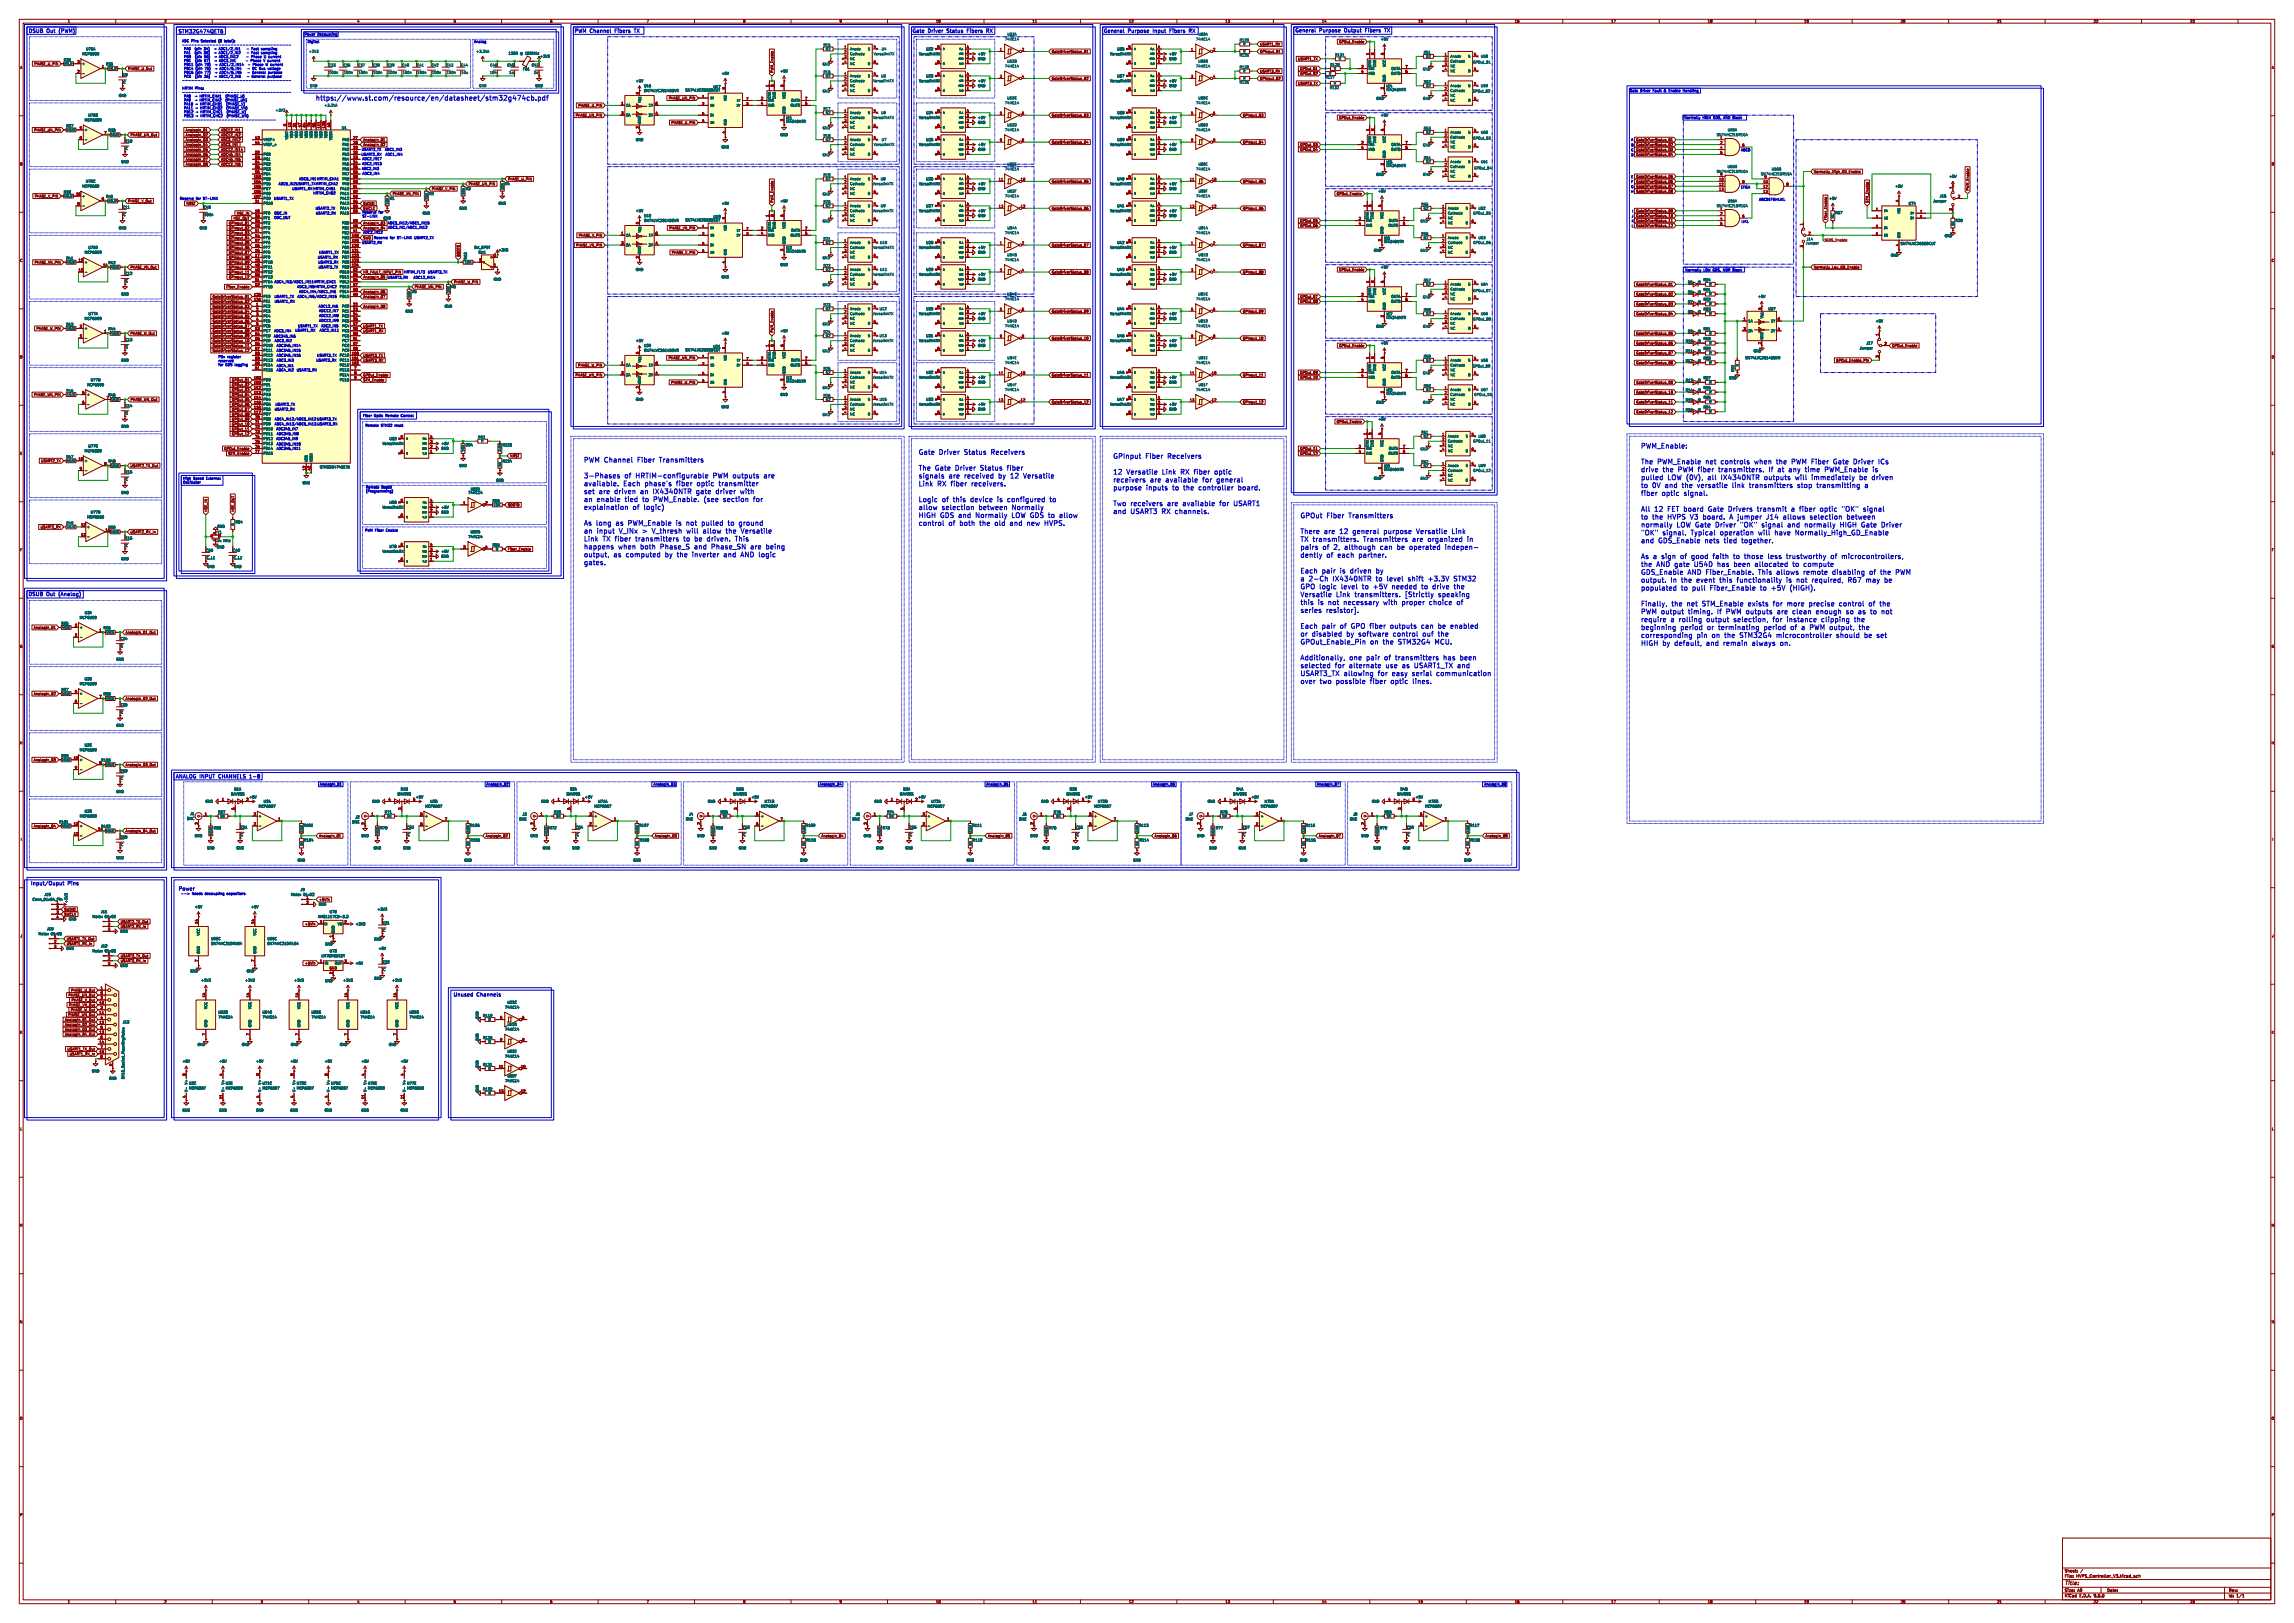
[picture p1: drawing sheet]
<svg xmlns="http://www.w3.org/2000/svg" width="1189mm" height="841mm" viewBox="0 0 1189 841" stroke-linecap="round" stroke-linejoin="round" font-family="sans-serif">
<defs><g id="words">
<g font-size="3.5" fill="#0000c2">
<text x="164" y="52">https://www.st.com/resource/en/datasheet/stm32g474cb.pdf</text>
<text x="850" y="233">PWM_Enable:</text>
<text x="303" y="240">PWM Channel</text>
<text x="330" y="240">Fiber</text>
<text x="341" y="240">Transmitters</text>
<text x="476" y="236">Gate</text>
<text x="486" y="236">Driver</text>
<text x="499" y="236">Status</text>
<text x="513" y="236">Receivers</text>
<text x="577" y="238">GPInput</text>
<text x="593" y="238">Fiber</text>
<text x="605" y="238">Receivers</text>
<text x="476" y="244">The Gate</text>
<text x="495" y="244">Driver</text>
<text x="508" y="244">Status</text>
<text x="521" y="244">fiber</text>
<text x="850" y="241">The PWM_Enable</text>
<text x="850" y="245">drive</text>
<text x="861" y="245">the</text>
<text x="869" y="245">PWM fiber</text>
<text x="884" y="241">net</text>
<text x="890" y="245">transmitters.</text>
<text x="891" y="241">controls</text>
<text x="909" y="241">when</text>
<text x="916" y="245">If</text>
<text x="920" y="241">the</text>
<text x="921" y="245">at</text>
<text x="926" y="245">any</text>
<text x="928" y="241">PWM Fiber</text>
<text x="935" y="245">time</text>
<text x="945" y="245">PWM_Enable</text>
<text x="949" y="241">Gate</text>
<text x="960" y="241">Driver</text>
<text x="970" y="245">is</text>
<text x="973" y="241">ICs</text>
<text x="303" y="248">3-Phases</text>
<text x="323" y="248">of</text>
<text x="329" y="248">HRTIM-configurable</text>
<text x="369" y="248">PWM outputs</text>
<text x="395" y="248">are</text>
<text x="476" y="248">signals</text>
<text x="491" y="248">are</text>
<text x="499" y="248">received</text>
<text x="517" y="248">by 12</text>
<text x="530" y="248">Versatile</text>
<text x="577" y="246">12</text>
<text x="577" y="250">receivers</text>
<text x="584" y="246">Versatile</text>
<text x="596" y="250">are</text>
<text x="602" y="246">Link</text>
<text x="604" y="250">available</text>
<text x="611" y="246">RX fiber</text>
<text x="623" y="250">for</text>
<text x="629" y="246">optic</text>
<text x="630" y="250">general</text>
<text x="850" y="249">pulled</text>
<text x="864" y="249">LOW (0V),</text>
<text x="885" y="249">all</text>
<text x="891" y="249">IX4340NTR</text>
<text x="914" y="249">outputs</text>
<text x="930" y="249">will</text>
<text x="938" y="249">immediately</text>
<text x="963" y="249">be driven</text>
<text x="303" y="252">available.</text>
<text x="303" y="256">set</text>
<text x="310" y="256">are</text>
<text x="318" y="256">driven</text>
<text x="323" y="252">Each</text>
<text x="331" y="256">an</text>
<text x="334" y="252">phase's</text>
<text x="338" y="256">IX4340NTR</text>
<text x="350" y="252">fiber</text>
<text x="360" y="256">gate</text>
<text x="361" y="252">optic</text>
<text x="370" y="256">driver</text>
<text x="372" y="252">transmitter</text>
<text x="383" y="256">with</text>
<text x="476" y="252">Link</text>
<text x="486" y="252">RX fiber</text>
<text x="503" y="252">receivers.</text>
<text x="577" y="254">purpose</text>
<text x="594" y="254">inputs</text>
<text x="607" y="254">to</text>
<text x="613" y="254">the</text>
<text x="621" y="254">controller</text>
<text x="641" y="254">board.</text>
<text x="850" y="253">to</text>
<text x="850" y="257">fiber</text>
<text x="856" y="253">0V and</text>
<text x="861" y="257">optic</text>
<text x="871" y="253">the</text>
<text x="872" y="257">signal.</text>
<text x="879" y="253">versatile</text>
<text x="897" y="253">link</text>
<text x="906" y="253">transmitters</text>
<text x="931" y="253">stop</text>
<text x="941" y="253">transmitting</text>
<text x="966" y="253">a</text>
<text x="303" y="260">an</text>
<text x="309" y="260">enable</text>
<text x="323" y="260">tied</text>
<text x="332" y="260">to</text>
<text x="338" y="260">PWM_Enable.</text>
<text x="364" y="260">(see</text>
<text x="374" y="260">section</text>
<text x="390" y="260">for</text>
<text x="476" y="260">Logic</text>
<text x="488" y="260">of</text>
<text x="494" y="260">this</text>
<text x="502" y="260">device</text>
<text x="516" y="260">is</text>
<text x="521" y="260">configured</text>
<text x="543" y="260">to</text>
<text x="577" y="262">Two receivers</text>
<text x="605" y="262">are</text>
<text x="612" y="262">available</text>
<text x="632" y="262">for</text>
<text x="639" y="262">USART1</text>
<text x="303" y="264">explaination</text>
<text x="328" y="264">of</text>
<text x="333" y="264">logic)</text>
<text x="476" y="264">allow</text>
<text x="476" y="269">HIGH GDS and</text>
<text x="488" y="264">selection</text>
<text x="505" y="269">Normally</text>
<text x="507" y="264">between</text>
<text x="524" y="269">LOW GDS to</text>
<text x="524" y="264">Normally</text>
<text x="548" y="269">allow</text>
<text x="577" y="267">and</text>
<text x="586" y="267">USART3 RX channels.</text>
<text x="674" y="269">GPOut</text>
<text x="687" y="269">Fiber</text>
<text x="699" y="269">Transmitters</text>
<text x="850" y="265">All</text>
<text x="850" y="269">to</text>
<text x="856" y="269">the</text>
<text x="857" y="265">12</text>
<text x="864" y="265">FET board</text>
<text x="864" y="269">HVPS V3 board.</text>
<text x="885" y="265">Gate</text>
<text x="895" y="265">Drivers</text>
<text x="896" y="269">A jumper</text>
<text x="910" y="265">transmit</text>
<text x="915" y="269">J14</text>
<text x="923" y="269">allows</text>
<text x="928" y="265">a fiber</text>
<text x="937" y="269">selection</text>
<text x="942" y="265">optic</text>
<text x="954" y="265">&quot;OK&quot;</text>
<text x="956" y="269">between</text>
<text x="965" y="265">signal</text>
<text x="303" y="273">As long</text>
<text x="319" y="273">as</text>
<text x="325" y="273">PWM_Enable</text>
<text x="350" y="273">is</text>
<text x="355" y="273">not</text>
<text x="363" y="273">pulled</text>
<text x="377" y="273">to</text>
<text x="382" y="273">ground</text>
<text x="476" y="273">control</text>
<text x="491" y="273">of</text>
<text x="497" y="273">both</text>
<text x="507" y="273">the</text>
<text x="515" y="273">old</text>
<text x="523" y="273">and</text>
<text x="532" y="273">new</text>
<text x="541" y="273">HVPS.</text>
<text x="850" y="273">normally</text>
<text x="869" y="273">LOW Gate</text>
<text x="889" y="273">Driver</text>
<text x="901" y="273">&quot;OK&quot;</text>
<text x="912" y="273">signal</text>
<text x="926" y="273">and</text>
<text x="935" y="273">normally</text>
<text x="953" y="273">HIGH Gate</text>
<text x="974" y="273">Driver</text>
<text x="303" y="277">an</text>
<text x="303" y="281">Link</text>
<text x="309" y="277">input</text>
<text x="312" y="281">TX fiber</text>
<text x="320" y="277">V_INx &gt;</text>
<text x="329" y="281">transmitters</text>
<text x="337" y="277">V_thresh</text>
<text x="354" y="281">to</text>
<text x="355" y="277">will</text>
<text x="359" y="281">be driven.</text>
<text x="364" y="277">allow</text>
<text x="375" y="277">the</text>
<text x="380" y="281">This</text>
<text x="383" y="277">Versatile</text>
<text x="674" y="277">There</text>
<text x="674" y="281">TX transmitters.</text>
<text x="686" y="277">are</text>
<text x="694" y="277">12</text>
<text x="701" y="277">general</text>
<text x="706" y="281">Transmitters</text>
<text x="717" y="277">purpose</text>
<text x="732" y="281">are</text>
<text x="733" y="277">Versatile</text>
<text x="739" y="281">organized</text>
<text x="752" y="277">Link</text>
<text x="760" y="281">in</text>
<text x="850" y="278">&quot;OK&quot;</text>
<text x="850" y="282">and</text>
<text x="859" y="282">GDS_Enable</text>
<text x="861" y="278">signal.</text>
<text x="876" y="278">Typical</text>
<text x="883" y="282">nets</text>
<text x="891" y="278">operation</text>
<text x="893" y="282">tied</text>
<text x="902" y="282">together.</text>
<text x="911" y="278">will</text>
<text x="919" y="278">have</text>
<text x="930" y="278">Normally_High_GD_Enable</text>
<text x="303" y="285">happens</text>
<text x="320" y="285">when</text>
<text x="331" y="285">both</text>
<text x="342" y="285">Phase_S</text>
<text x="359" y="285">and</text>
<text x="368" y="285">Phase_SN</text>
<text x="388" y="285">are</text>
<text x="396" y="285">being</text>
<text x="674" y="285">pairs</text>
<text x="685" y="285">of</text>
<text x="691" y="285">2,</text>
<text x="696" y="285">although</text>
<text x="715" y="285">can</text>
<text x="723" y="285">be operated</text>
<text x="748" y="285">indepen-</text>
<text x="303" y="289">output,</text>
<text x="303" y="293">gates.</text>
<text x="318" y="289">as</text>
<text x="324" y="289">computed</text>
<text x="344" y="289">by the</text>
<text x="358" y="289">inverter</text>
<text x="374" y="289">and</text>
<text x="383" y="289">AND logic</text>
<text x="674" y="289">dently</text>
<text x="687" y="289">of</text>
<text x="693" y="289">each</text>
<text x="704" y="289">partner.</text>
<text x="850" y="290">As a sign</text>
<text x="850" y="294">the</text>
<text x="858" y="294">AND gate</text>
<text x="870" y="290">of</text>
<text x="876" y="290">good</text>
<text x="878" y="294">U54D</text>
<text x="887" y="290">faith</text>
<text x="889" y="294">has</text>
<text x="898" y="290">to</text>
<text x="898" y="294">been</text>
<text x="903" y="290">those</text>
<text x="909" y="294">allocated</text>
<text x="916" y="290">less</text>
<text x="925" y="290">trustworthy</text>
<text x="928" y="294">to</text>
<text x="934" y="294">compute</text>
<text x="948" y="290">of</text>
<text x="954" y="290">microcontrollers,</text>
<text x="674" y="297">Each</text>
<text x="685" y="297">pair</text>
<text x="694" y="297">is</text>
<text x="699" y="297">driven</text>
<text x="713" y="297">by</text>
<text x="850" y="298">GDS_Enable</text>
<text x="874" y="298">AND Fiber_Enable.</text>
<text x="911" y="298">This</text>
<text x="920" y="298">allows</text>
<text x="934" y="298">remote</text>
<text x="949" y="298">disabling</text>
<text x="968" y="298">of</text>
<text x="974" y="298">the</text>
<text x="982" y="298">PWM</text>
<text x="674" y="301">a 2-Ch</text>
<text x="674" y="306">GPO logic</text>
<text x="690" y="301">IX4340NTR</text>
<text x="695" y="306">level</text>
<text x="706" y="306">to</text>
<text x="711" y="306">+5V</text>
<text x="713" y="301">to</text>
<text x="718" y="301">level</text>
<text x="721" y="306">needed</text>
<text x="729" y="301">shift</text>
<text x="736" y="306">to</text>
<text x="739" y="301">+3.3V</text>
<text x="742" y="306">drive</text>
<text x="753" y="301">STM32</text>
<text x="753" y="306">the</text>
<text x="850" y="302">output.</text>
<text x="866" y="302">In the</text>
<text x="879" y="302">event</text>
<text x="891" y="302">this</text>
<text x="900" y="302">functionality</text>
<text x="925" y="302">is</text>
<text x="930" y="302">not</text>
<text x="938" y="302">required,</text>
<text x="957" y="302">R67</text>
<text x="966" y="302">may</text>
<text x="976" y="302">be</text>
<text x="674" y="310">Versatile</text>
<text x="692" y="310">Link</text>
<text x="702" y="310">transmitters.</text>
<text x="728" y="310">[Strictly</text>
<text x="745" y="310">speaking</text>
<text x="850" y="306">populated</text>
<text x="871" y="306">to</text>
<text x="877" y="306">pull</text>
<text x="886" y="306">Fiber_Enable</text>
<text x="912" y="306">to</text>
<text x="917" y="306">+5V</text>
<text x="927" y="306">(HIGH).</text>
<text x="674" y="314">this</text>
<text x="674" y="318">series</text>
<text x="683" y="314">is</text>
<text x="687" y="318">resistor].</text>
<text x="688" y="314">not</text>
<text x="696" y="314">necessary</text>
<text x="716" y="314">with</text>
<text x="726" y="314">proper</text>
<text x="740" y="314">choice</text>
<text x="754" y="314">of</text>
<text x="850" y="314">Finally,</text>
<text x="866" y="314">the</text>
<text x="874" y="314">net</text>
<text x="882" y="314">STM_Enable</text>
<text x="905" y="314">exists</text>
<text x="918" y="314">for</text>
<text x="926" y="314">more</text>
<text x="937" y="314">precise</text>
<text x="952" y="314">control</text>
<text x="968" y="314">of</text>
<text x="973" y="314">the</text>
<text x="850" y="318">PWM output</text>
<text x="850" y="323">require</text>
<text x="866" y="323">a rolling</text>
<text x="875" y="318">timing.</text>
<text x="884" y="323">output</text>
<text x="890" y="318">If</text>
<text x="894" y="318">PWM outputs</text>
<text x="898" y="323">selection,</text>
<text x="918" y="323">for</text>
<text x="920" y="318">are</text>
<text x="925" y="323">instance</text>
<text x="928" y="318">clean</text>
<text x="940" y="318">enough</text>
<text x="943" y="323">clipping</text>
<text x="956" y="318">so</text>
<text x="960" y="323">the</text>
<text x="962" y="318">as</text>
<text x="968" y="318">to</text>
<text x="974" y="318">not</text>
<text x="674" y="326">Each</text>
<text x="685" y="326">pair</text>
<text x="694" y="326">of</text>
<text x="700" y="326">GPO fiber</text>
<text x="720" y="326">outputs</text>
<text x="736" y="326">can</text>
<text x="745" y="326">be enabled</text>
<text x="850" y="327">beginning</text>
<text x="871" y="327">period</text>
<text x="884" y="327">or</text>
<text x="890" y="327">terminating</text>
<text x="914" y="327">period</text>
<text x="927" y="327">of</text>
<text x="933" y="327">a PWM output,</text>
<text x="963" y="327">the</text>
<text x="674" y="330">or</text>
<text x="674" y="334">GPOut_Enable_Pin</text>
<text x="680" y="330">disabled</text>
<text x="697" y="330">by software</text>
<text x="710" y="334">on</text>
<text x="716" y="334">the</text>
<text x="721" y="330">control</text>
<text x="724" y="334">STM32G4</text>
<text x="737" y="330">ouf</text>
<text x="743" y="334">MCU.</text>
<text x="745" y="330">the</text>
<text x="850" y="331">corresponding</text>
<text x="850" y="335">HIGH by default,</text>
<text x="879" y="331">pin</text>
<text x="884" y="335">and</text>
<text x="887" y="331">on</text>
<text x="893" y="335">remain</text>
<text x="893" y="331">the</text>
<text x="901" y="331">STM32G4</text>
<text x="907" y="335">always</text>
<text x="920" y="331">microcontroller</text>
<text x="922" y="335">on.</text>
<text x="951" y="331">should</text>
<text x="966" y="331">be set</text>
<text x="674" y="342">Additionally,</text>
<text x="674" y="346">selected</text>
<text x="692" y="346">for</text>
<text x="699" y="346">alternate</text>
<text x="699" y="342">one</text>
<text x="708" y="342">pair</text>
<text x="717" y="342">of</text>
<text x="718" y="346">use</text>
<text x="723" y="342">transmitters</text>
<text x="726" y="346">as</text>
<text x="732" y="346">USART1_TX and</text>
<text x="748" y="342">has</text>
<text x="756" y="342">been</text>
<text x="674" y="350">USART3_TX allowing</text>
<text x="714" y="350">for</text>
<text x="721" y="350">easy</text>
<text x="731" y="350">serial</text>
<text x="744" y="350">communication</text>
<text x="674" y="355">over</text>
<text x="684" y="355">two</text>
<text x="692" y="355">possible</text>
<text x="710" y="355">fiber</text>
<text x="720" y="355">optic</text>
<text x="732" y="355">lines.</text>
</g>
<text font-size="2.8" fill="#840000" x="1070" y="822">Title:</text>
<g font-size="2.7" fill="#0000c2">
<text x="15" y="17">DSUB</text>
<text x="24" y="17">Out</text>
<text x="31" y="17">(PWM)</text>
<text x="92" y="18">STM32G474QET6</text>
<text x="298" y="17">PWM Channel</text>
<text x="319" y="17">Fibers</text>
<text x="329" y="17">TX</text>
<text x="473" y="17">Gate</text>
<text x="481" y="17">Driver</text>
<text x="491" y="17">Status</text>
<text x="502" y="17">Fibers</text>
<text x="512" y="17">RX</text>
<text x="572" y="17">General</text>
<text x="585" y="17">Purpose</text>
<text x="598" y="17">Input</text>
<text x="607" y="17">Fibers</text>
<text x="617" y="17">RX</text>
<text x="671" y="17">General</text>
<text x="684" y="17">Purpose</text>
<text x="697" y="17">Output</text>
<text x="708" y="17">Fibers</text>
<text x="719" y="17">TX</text>
<text x="15" y="309">DSUB</text>
<text x="24" y="309">Out</text>
<text x="31" y="309">(Analog)</text>
<text x="91" y="404">ANALOG INPUT</text>
<text x="114" y="404">CHANNELS 1-8</text>
<text x="16" y="459">Input/Ouput</text>
<text x="35" y="459">Pins</text>
<text x="92" y="462">Power</text>
<text x="235" y="517">Unused</text>
<text x="247" y="517">Channels</text>
</g>
<g font-size="2.1" fill="#840000">
<text x="1070" y="815">Sheet:</text>
<text x="1070" y="818">File:</text>
<text x="1076" y="818">HVPS_Controller_V3.kicad_sch</text>
<text x="1070" y="828">KiCad</text>
<text x="1070" y="825">Size:</text>
<text x="1077" y="825">A0</text>
<text x="1078" y="828">E.D.A.</text>
<text x="1085" y="828">9.0.0</text>
<text x="1092" y="825">Date:</text>
<text x="1155" y="825">Rev:</text>
<text x="1155" y="828">Id:</text>
<text x="1159" y="828">1/1</text>
</g>
<g font-size="1.8" fill="#840000">
<text x="35" y="12">1</text>
<text x="85" y="12">2</text>
<text x="135" y="12">3</text>
<text x="185" y="12">4</text>
<text x="235" y="12">5</text>
<text x="285" y="12">6</text>
<text x="335" y="12">7</text>
<text x="385" y="12">8</text>
<text x="435" y="12">9</text>
<text x="485" y="12">10</text>
<text x="535" y="12">11</text>
<text x="585" y="12">12</text>
<text x="635" y="12">13</text>
<text x="685" y="12">14</text>
<text x="735" y="12">15</text>
<text x="785" y="12">16</text>
<text x="835" y="12">17</text>
<text x="885" y="12">18</text>
<text x="935" y="12">19</text>
<text x="985" y="12">20</text>
<text x="1035" y="12">21</text>
<text x="1085" y="12">22</text>
<text x="1135" y="12">23</text>
<text x="653" y="24">USART1_RX</text>
<text x="694" y="23">GPOut_Enable</text>
<text x="545" y="28">GateDriverStatus_01</text>
<text x="653" y="28">GPInput_01</text>
<text x="10" y="36">A</text>
<text x="18" y="34">PHASE_U_PIN</text>
<text x="673" y="31">USART1_TX</text>
<text x="1177" y="36">A</text>
<text x="66" y="37">PHASE_U_Out</text>
<text x="401" y="38" transform="rotate(-90 401 38)">PWM_Enable</text>
<text x="545" y="42">GateDriverStatus_02</text>
<text x="653" y="42">GPInput_02</text>
<text x="653" y="38">USART3_RX</text>
<text x="674" y="37">GPOut_01</text>
<text x="674" y="39">GPOut_02</text>
<text x="673" y="44">USART3_TX</text>
<text x="346" y="52">PHASE_UN_PIN</text>
<text x="300" y="56">PHASE_U_PIN</text>
<text x="298" y="61">PHASE_UN_PIN</text>
<text x="348" y="64">PHASE_U_PIN</text>
<text x="545" y="61">GateDriverStatus_03</text>
<text x="644" y="61">GPInput_03</text>
<text x="694" y="62">GPOut_Enable</text>
<text x="18" y="68">PHASE_UN_PIN</text>
<text x="67" y="71">PHASE_UN_Out</text>
<text x="96" y="71">AnalogIn_02</text>
<text x="96" y="68">AnalogIn_01</text>
<text x="114" y="68">ADC12_IN1</text>
<text x="114" y="71">ADC12_IN2</text>
<text x="96" y="73">AnalogIn_03</text>
<text x="96" y="76">AnalogIn_04</text>
<text x="114" y="73">ADC3_IN12</text>
<text x="114" y="76">ADC3_IN1</text>
<text x="188" y="73">AnalogIn_01</text>
<text x="188" y="76">AnalogIn_02</text>
<text x="545" y="75">GateDriverStatus_04</text>
<text x="644" y="75">GPInput_04</text>
<text x="674" y="76">GPOut_03</text>
<text x="848" y="76">GateDriverStatus_02</text>
<text x="848" y="73">GateDriverStatus_01</text>
<text x="96" y="84">AnalogIn_07</text>
<text x="96" y="81">AnalogIn_06</text>
<text x="96" y="78">AnalogIn_05</text>
<text x="114" y="84">ADC45_IN5</text>
<text x="114" y="81">ADC45_IN4</text>
<text x="114" y="78">ADC12_IN14</text>
<text x="674" y="78">GPOut_04</text>
<text x="848" y="81">GateDriverStatus_04</text>
<text x="848" y="78">GateDriverStatus_03</text>
<text x="10" y="86">B</text>
<text x="96" y="86">AnalogIn_08</text>
<text x="114" y="86">ADC12_IN6</text>
<text x="940" y="90">Normally_High_GD_Enable</text>
<text x="1177" y="86">B</text>
<text x="263" y="94">PHASE_U_PIN</text>
<text x="545" y="95">GateDriverStatus_05</text>
<text x="644" y="95">GPInput_05</text>
<text x="848" y="95">GateDriverStatus_06</text>
<text x="848" y="92">GateDriverStatus_05</text>
<text x="203" y="101">PHASE_VN_PIN</text>
<text x="224" y="99">PHASE_V_PIN</text>
<text x="243" y="96">PHASE_UN_PIN</text>
<text x="693" y="101">GPOut_Enable</text>
<text x="848" y="97">GateDriverStatus_07</text>
<text x="848" y="100">GateDriverStatus_08</text>
<text x="1021" y="99" transform="rotate(-90 1021 99)">PWM_Enable</text>
<text x="18" y="103">PHASE_V_PIN</text>
<text x="66" y="105">PHASE_V_Out</text>
<text x="96" y="106">NRST</text>
<text x="188" y="106">SWDIO</text>
<text x="401" y="105" transform="rotate(-90 401 105)">PWM_Enable</text>
<text x="969" y="105" transform="rotate(-90 969 105)">STM_Enable</text>
<text x="121" y="114">HSE_OUT</text>
<text x="123" y="111">HSE_IN</text>
<text x="188" y="109">SWCLK</text>
<text x="545" y="109">GateDriverStatus_06</text>
<text x="644" y="109">GPInput_06</text>
<text x="848" y="110">GateDriverStatus_09</text>
<text x="848" y="113">GateDriverStatus_10</text>
<text x="118" y="119">GPInput_02</text>
<text x="118" y="117">GPInput_01</text>
<text x="188" y="117">AnalogIn_03</text>
<text x="347" y="119">PHASE_VN_PIN</text>
<text x="674" y="115">GPOut_05</text>
<text x="674" y="118">GPOut_06</text>
<text x="848" y="118">GateDriverStatus_12</text>
<text x="947" y="114" transform="rotate(-90 947 114)">Fiber_Enable</text>
<text x="118" y="124">GPInput_04</text>
<text x="118" y="122">GPInput_03</text>
<text x="188" y="124">SWO</text>
<text x="300" y="123">PHASE_V_PIN</text>
<text x="118" y="132">GPInput_07</text>
<text x="118" y="129">GPInput_06</text>
<text x="118" y="127">GPInput_05</text>
<text x="298" y="128">PHASE_VN_PIN</text>
<text x="348" y="132">PHASE_V_PIN</text>
<text x="545" y="128">GateDriverStatus_07</text>
<text x="644" y="128">GPInput_07</text>
<text x="10" y="136">C</text>
<text x="18" y="137">PHASE_VN_PIN</text>
<text x="118" y="137">GPInput_09</text>
<text x="118" y="134">GPInput_08</text>
<text x="238" y="133" transform="rotate(-90 238 133)">BOOT0</text>
<text x="1177" y="136">C</text>
<text x="67" y="139">PHASE_VN_Out</text>
<text x="118" y="142">GPInput_11</text>
<text x="118" y="139">GPInput_10</text>
<text x="188" y="142">HR_FAULT_INPUT_PIN</text>
<text x="545" y="142">GateDriverStatus_08</text>
<text x="644" y="142">GPInput_08</text>
<text x="694" y="141">GPOut_Enable</text>
<text x="940" y="139">Normally_Low_GD_Enable</text>
<text x="117" y="150">Fiber_Enable</text>
<text x="118" y="144">GPInput_12</text>
<text x="188" y="144">AnalogIn_05</text>
<text x="215" y="150">PHASE_WN_PIN</text>
<text x="235" y="147">PHASE_W_PIN</text>
<text x="848" y="148">GateDriverStatus_01</text>
<text x="110" y="155">GateDriverStatus_01</text>
<text x="188" y="152">AnalogIn_06</text>
<text x="188" y="155">AnalogIn_07</text>
<text x="674" y="155">GPOut_07</text>
<text x="848" y="153">GateDriverStatus_02</text>
<text x="110" y="160">GateDriverStatus_03</text>
<text x="110" y="157">GateDriverStatus_02</text>
<text x="188" y="160">AnalogIn_08</text>
<text x="674" y="157">GPOut_08</text>
<text x="848" y="158">GateDriverStatus_03</text>
<text x="110" y="165">GateDriverStatus_05</text>
<text x="110" y="162">GateDriverStatus_04</text>
<text x="110" y="167">GateDriverStatus_06</text>
<text x="545" y="162">GateDriverStatus_09</text>
<text x="644" y="162">GPInput_09</text>
<text x="848" y="164">GateDriverStatus_04</text>
<text x="914" y="165" transform="rotate(-90 914 165)">V_{CC}</text>
<text x="19" y="171">PHASE_W_PIN</text>
<text x="67" y="174">PHASE_W_Out</text>
<text x="110" y="170">GateDriverStatus_07</text>
<text x="110" y="172">GateDriverStatus_08</text>
<text x="188" y="172">USART1_RX</text>
<text x="188" y="170">USART1_TX</text>
<text x="401" y="173" transform="rotate(-90 401 173)">PWM_Enable</text>
<text x="848" y="174">GateDriverStatus_05</text>
<text x="110" y="175">GateDriverStatus_09</text>
<text x="110" y="177">GateDriverStatus_10</text>
<text x="545" y="176">GateDriverStatus_10</text>
<text x="644" y="176">GPInput_10</text>
<text x="848" y="179">GateDriverStatus_06</text>
<text x="913" y="179" transform="rotate(-90 913 179)">2</text>
<text x="10" y="186">D</text>
<text x="110" y="183">GateDriverStatus_12</text>
<text x="110" y="180">GateDriverStatus_11</text>
<text x="188" y="185">USART3_TX</text>
<text x="694" y="180">GPOut_Enable</text>
<text x="848" y="184">GateDriverStatus_07</text>
<text x="981" y="180">GPOut_Enable</text>
<text x="1177" y="186">D</text>
<text x="188" y="188">USART3_RX</text>
<text x="299" y="190">PHASE_W_PIN</text>
<text x="346" y="186">PHASE_WN_PIN</text>
<text x="848" y="189">GateDriverStatus_08</text>
<text x="952" y="188">GPOut_Enable_Pin</text>
<text x="120" y="198">GPOut_01</text>
<text x="188" y="198">STM_Enable</text>
<text x="188" y="195">GPOut_Enable</text>
<text x="298" y="195">PHASE_WN_PIN</text>
<text x="545" y="195">GateDriverStatus_11</text>
<text x="644" y="195">GPInput_11</text>
<text x="674" y="197">GPOut_10</text>
<text x="674" y="194">GPOut_09</text>
<text x="120" y="203">GPOut_03</text>
<text x="120" y="200">GPOut_02</text>
<text x="348" y="199">PHASE_W_PIN</text>
<text x="848" y="199">GateDriverStatus_09</text>
<text x="17" y="205">PHASE_WN_PIN</text>
<text x="67" y="208">PHASE_WN_Out</text>
<text x="120" y="205">GPOut_04</text>
<text x="120" y="208">GPOut_05</text>
<text x="545" y="209">GateDriverStatus_12</text>
<text x="644" y="209">GPInput_12</text>
<text x="848" y="204">GateDriverStatus_10</text>
<text x="848" y="209">GateDriverStatus_11</text>
<text x="120" y="211">GPOut_06</text>
<text x="120" y="213">GPOut_07</text>
<text x="120" y="216">GPOut_08</text>
<text x="848" y="214">GateDriverStatus_12</text>
<text x="120" y="218">GPOut_09</text>
<text x="120" y="221">GPOut_10</text>
<text x="693" y="219">GPOut_Enable</text>
<text x="120" y="226">GPOut_12</text>
<text x="120" y="223">GPOut_11</text>
<text x="116" y="233">GPOut_Enable</text>
<text x="674" y="233">GPOut_11</text>
<text x="10" y="236">E</text>
<text x="21" y="240">USART2_TX</text>
<text x="118" y="236">STM_Enable</text>
<text x="264" y="237">NRST</text>
<text x="674" y="236">GPOut_12</text>
<text x="1177" y="236">E</text>
<text x="67" y="242">USART2_TX_Out</text>
<text x="263" y="263">BOOT0</text>
<text x="108" y="265" transform="rotate(-90 108 265)">HSE_IN</text>
<text x="122" y="265" transform="rotate(-90 122 265)">HSE_OUT</text>
<text x="21" y="274">USART2_RX</text>
<text x="67" y="277">USART2_RX_In</text>
<text x="10" y="286">F</text>
<text x="263" y="285">Fiber_Enable</text>
<text x="1177" y="286">F</text>
<text x="17" y="326">AnalogIn_01</text>
<text x="65" y="329">AnalogIn_01_Out</text>
<text x="10" y="336">G</text>
<text x="1177" y="336">G</text>
<text x="17" y="360">AnalogIn_02</text>
<text x="65" y="363">AnalogIn_02_Out</text>
<text x="10" y="386">H</text>
<text x="1177" y="386">H</text>
<text x="17" y="395">AnalogIn_03</text>
<text x="65" y="397">AnalogIn_03_Out</text>
<text x="548" y="415">4</text>
<text x="719" y="415">4</text>
<text x="17" y="429">AnalogIn_04</text>
<text x="65" y="431">AnalogIn_04_Out</text>
<text x="103" y="427" transform="rotate(-90 103 427)">2</text>
<text x="189" y="427" transform="rotate(-90 189 427)">2</text>
<text x="363" y="427" transform="rotate(-90 363 427)">2</text>
<text x="536" y="427" transform="rotate(-90 536 427)">2</text>
<text x="707" y="427" transform="rotate(-90 707 427)">2</text>
<text x="11" y="436">I</text>
<text x="165" y="434">AnalogIn_01</text>
<text x="252" y="434">AnalogIn_02</text>
<text x="339" y="434">AnalogIn_03</text>
<text x="426" y="434">AnalogIn_04</text>
<text x="512" y="434">AnalogIn_05</text>
<text x="598" y="434">AnalogIn_06</text>
<text x="683" y="434">AnalogIn_07</text>
<text x="770" y="434">AnalogIn_08</text>
<text x="1178" y="436">I</text>
<text x="165" y="467">+5Vin</text>
<text x="33" y="472">SWDIO</text>
<text x="33" y="475">SWCLK</text>
<text x="62" y="478">USART2_TX_Out</text>
<text x="158" y="480">+5Vin</text>
<text x="10" y="486">J</text>
<text x="62" y="481">USART2_RX_In</text>
<text x="1177" y="486">J</text>
<text x="34" y="490">USART1_RX_In</text>
<text x="34" y="487">USART1_TX_Out</text>
<text x="62" y="496">USART3_TX_Out</text>
<text x="62" y="499">USART3_RX_In</text>
<text x="158" y="500">+5Vin</text>
<text x="171" y="503">GND</text>
<text x="172" y="505" transform="rotate(-90 172 505)">2</text>
<text x="37" y="514">PHASE_U_Out</text>
<text x="35" y="517">PHASE_UN_Out</text>
<text x="36" y="522">PHASE_VN_Out</text>
<text x="37" y="519">PHASE_V_Out</text>
<text x="35" y="527">PHASE_WN_Out</text>
<text x="37" y="524">PHASE_W_Out</text>
<text x="34" y="529">AnalogIn_01_Out</text>
<text x="34" y="532">AnalogIn_02_Out</text>
<text x="10" y="536">K</text>
<text x="34" y="537">AnalogIn_04_Out</text>
<text x="34" y="534">AnalogIn_03_Out</text>
<text x="1177" y="536">K</text>
<text x="35" y="545">USART1_TX_Out</text>
<text x="36" y="547">USART1_RX_In</text>
<text x="10" y="586">L</text>
<text x="1177" y="586">L</text>
<text x="10" y="636">M</text>
<text x="1177" y="636">M</text>
<text x="10" y="686">N</text>
<text x="1177" y="686">N</text>
<text x="10" y="736">O</text>
<text x="1177" y="736">O</text>
<text x="10" y="786">P</text>
<text x="1177" y="786">P</text>
<text x="35" y="831">1</text>
<text x="85" y="831">2</text>
<text x="135" y="831">3</text>
<text x="185" y="831">4</text>
<text x="235" y="831">5</text>
<text x="285" y="831">6</text>
<text x="335" y="831">7</text>
<text x="385" y="831">8</text>
<text x="435" y="831">9</text>
<text x="485" y="831">10</text>
<text x="535" y="831">11</text>
<text x="585" y="831">12</text>
<text x="635" y="831">13</text>
<text x="685" y="831">14</text>
<text x="735" y="831">15</text>
<text x="785" y="831">16</text>
<text x="835" y="831">17</text>
<text x="885" y="831">18</text>
<text x="935" y="831">19</text>
<text x="985" y="831">20</text>
<text x="1035" y="831">21</text>
<text x="1085" y="831">22</text>
<text x="1135" y="831">23</text>
</g>
<g font-size="1.8" fill="#0000c2">
<text x="94" y="22">ADC Pins</text>
<text x="104" y="22">Selected</text>
<text x="114" y="22">(8</text>
<text x="117" y="22">total):</text>
<text x="158" y="19">Power</text>
<text x="159" y="22">Digital</text>
<text x="165" y="19">Decoupling</text>
<text x="246" y="22">Analog</text>
<text x="95" y="26">PA0</text>
<text x="95" y="28">PA1</text>
<text x="101" y="26">(pin</text>
<text x="101" y="28">(pin</text>
<text x="106" y="26">34)</text>
<text x="106" y="28">35)</text>
<text x="112" y="26">þÿ!’ADC1/2_IN1</text>
<text x="112" y="28">þÿ!’ADC1/2_IN2</text>
<text x="132" y="26">Fast</text>
<text x="132" y="28">Fast</text>
<text x="137" y="26">sampling</text>
<text x="137" y="28">sampling</text>
<text x="95" y="30">PB0</text>
<text x="95" y="32">PB1</text>
<text x="95" y="34">PB11</text>
<text x="101" y="30">(pin</text>
<text x="101" y="32">(pin</text>
<text x="102" y="34">(pin</text>
<text x="106" y="30">56)</text>
<text x="106" y="32">57)</text>
<text x="106" y="34">70)</text>
<text x="112" y="30">þÿ!’ADC3_IN12</text>
<text x="112" y="32">þÿ!’ADC3_IN1</text>
<text x="112" y="34">þÿ!’ADC1/2_IN14</text>
<text x="130" y="32">-</text>
<text x="132" y="32">Phase</text>
<text x="132" y="30">Phase</text>
<text x="133" y="34">Phase</text>
<text x="139" y="32">V current</text>
<text x="139" y="30">U current</text>
<text x="139" y="34">W current</text>
<text x="95" y="36">PB14</text>
<text x="95" y="38">PB15</text>
<text x="95" y="40">PC0</text>
<text x="101" y="40">(pin</text>
<text x="102" y="36">(pin</text>
<text x="102" y="38">(pin</text>
<text x="106" y="40">26)</text>
<text x="106" y="36">76)</text>
<text x="106" y="38">77)</text>
<text x="112" y="40">þÿ!’ADC1/2_IN6</text>
<text x="112" y="36">þÿ!’ADC4/5_IN4</text>
<text x="112" y="38">þÿ!’ADC4/5_IN5</text>
<text x="130" y="40">-</text>
<text x="130" y="38">-</text>
<text x="133" y="40">General</text>
<text x="133" y="36">DC Bus</text>
<text x="133" y="38">General</text>
<text x="141" y="36">voltage</text>
<text x="141" y="40">purpose</text>
<text x="141" y="38">purpose</text>
<text x="94" y="47">HRTIM Pins:</text>
<text x="845" y="48">Gate</text>
<text x="850" y="48">Driver</text>
<text x="857" y="48">Fault</text>
<text x="863" y="48">&amp;</text>
<text x="865" y="48">Enable</text>
<text x="873" y="48">Handling</text>
<text x="95" y="51">PA8</text>
<text x="95" y="53">PA9</text>
<text x="101" y="51">þÿ!’HRTIM_CHA1</text>
<text x="101" y="53">þÿ!’HRTIM_CHA2</text>
<text x="118" y="51">(PHASE_U)</text>
<text x="118" y="53">(PHASE_UN)</text>
<text x="95" y="55">PA10</text>
<text x="95" y="57">PA11</text>
<text x="95" y="59">PB12</text>
<text x="101" y="55">þÿ!’HRTIM_CHB1</text>
<text x="101" y="57">þÿ!’HRTIM_CHB2</text>
<text x="102" y="59">þÿ!’HRTIM_CHC1</text>
<text x="118" y="55">(PHASE_V)</text>
<text x="118" y="57">(PHASE_VN)</text>
<text x="118" y="59">(PHASE_W)</text>
<text x="95" y="61">PB13</text>
<text x="102" y="61">þÿ!’HRTIM_CHC2</text>
<text x="118" y="61">(PHASE_WN)</text>
<text x="873" y="62">Normally</text>
<text x="882" y="62">HIGH</text>
<text x="888" y="62">GDS, AND Block</text>
<text x="845" y="73">A</text>
<text x="845" y="76">B</text>
<text x="187" y="81">USART2_RX</text>
<text x="187" y="78">USART2_TX</text>
<text x="188" y="83">ADC2_IN17</text>
<text x="199" y="78">ADC1_IN3</text>
<text x="200" y="81">ADC1_IN4</text>
<text x="845" y="81">D</text>
<text x="845" y="79">C</text>
<text x="902" y="79">ABCD</text>
<text x="187" y="88">ADC2_IN3</text>
<text x="188" y="86">ADC2_IN13</text>
<text x="155" y="94">ADC5_IN1 HRTIM_CHA1</text>
<text x="188" y="91">ADC2_IN4</text>
<text x="845" y="93">E</text>
<text x="845" y="95">F</text>
<text x="144" y="96">ADC5_IN2 USART1_TXHRTIM_CHA2</text>
<text x="151" y="99">USART1_RX HRTIM_CHB1</text>
<text x="162" y="101">HRTIM_CHB2</text>
<text x="845" y="98">G</text>
<text x="845" y="100">H</text>
<text x="902" y="98">EFGH</text>
<text x="93" y="104">Reserve</text>
<text x="102" y="104">for</text>
<text x="105" y="104">ST-LINK</text>
<text x="142" y="104">USART1_TX</text>
<text x="912" y="104">ABCDEFGHIJKL</text>
<text x="142" y="114">OSC_OUT</text>
<text x="142" y="111">OSC_IN</text>
<text x="163" y="109">USART2_TX</text>
<text x="164" y="111">USART2_RX</text>
<text x="188" y="111">Reserve</text>
<text x="188" y="113">ST-LINK</text>
<text x="196" y="111">for</text>
<text x="846" y="113">J</text>
<text x="846" y="110">I</text>
<text x="188" y="119">AnalogIn_04</text>
<text x="201" y="116">ADC3_IN12/ADC1_IN15</text>
<text x="201" y="119">ADC3_IN1/ADC1_IN12</text>
<text x="846" y="115">K GateDriverStatus_11</text>
<text x="846" y="118">L</text>
<text x="902" y="116">IJKL</text>
<text x="188" y="121">ADC2_IN12</text>
<text x="194" y="124">Reserve</text>
<text x="202" y="124">for</text>
<text x="206" y="124">ST-LINK</text>
<text x="214" y="124">USART2_TX</text>
<text x="165" y="132">USART1_TX</text>
<text x="187" y="127">USART2_RX</text>
<text x="165" y="134">USART1_RX</text>
<text x="165" y="137">USART3_RX</text>
<text x="165" y="139">USART3_TX</text>
<text x="209" y="142">HRTIM_FLT3</text>
<text x="222" y="142">USART3_TX</text>
<text x="873" y="141">Normally</text>
<text x="883" y="141">LOW GDS, NOR Block</text>
<text x="142" y="147">ADC4_IN3/ADC1_IN11</text>
<text x="154" y="149">ADC3_IN5 HRTIM_CHC2</text>
<text x="162" y="147">HRTIM_CHC1</text>
<text x="201" y="145">USART3_RX</text>
<text x="214" y="145">ADC12_IN14</text>
<text x="142" y="155">USART1_TX</text>
<text x="154" y="155">ADC4_IN5/ADC2_IN15</text>
<text x="155" y="152">ADC4_IN4/ADC1_IN5</text>
<text x="142" y="157">USART1_RX</text>
<text x="165" y="160">ADC12_IN6</text>
<text x="165" y="162">ADC12_IN7</text>
<text x="165" y="164">ADC12_IN8</text>
<text x="165" y="167">ADC12_IN9</text>
<text x="142" y="172">ADC3_IN4</text>
<text x="153" y="172">USART1_RX</text>
<text x="154" y="170">USART1_TX</text>
<text x="166" y="172">ADC2_IN11</text>
<text x="166" y="170">ADC2_IN5</text>
<text x="142" y="175">ADC345_IN6</text>
<text x="142" y="177">ADC3_IN2</text>
<text x="143" y="180">ADC345_IN14</text>
<text x="113" y="186">PDx</text>
<text x="118" y="186">register</text>
<text x="143" y="185">ADC345_IN16</text>
<text x="143" y="182">ADC345_IN15</text>
<text x="164" y="185">USART3_TX</text>
<text x="113" y="188">reserved</text>
<text x="113" y="190">for</text>
<text x="117" y="190">GDS logging</text>
<text x="143" y="188">ADC3_IN3</text>
<text x="143" y="190">ADC4_IN1</text>
<text x="164" y="188">USART3_RX</text>
<text x="143" y="193">ADC4_IN2</text>
<text x="154" y="193">USART3_RX</text>
<text x="142" y="213">USART2_RX</text>
<text x="143" y="210">USART2_TX</text>
<text x="142" y="221">ADC4_IN13/ADC5_IN13</text>
<text x="142" y="218">ADC4_IN12/ADC5_IN12</text>
<text x="164" y="218">USART3_TX</text>
<text x="164" y="221">USART3_RX</text>
<text x="188" y="216">Fiber</text>
<text x="189" y="221">Remote</text>
<text x="194" y="216">Optic</text>
<text x="197" y="221">STM32</text>
<text x="200" y="216">Remote</text>
<text x="205" y="221">reset</text>
<text x="208" y="216">Control</text>
<text x="143" y="223">ADC345_IN7</text>
<text x="143" y="226">ADC345_IN8</text>
<text x="143" y="228">ADC345_IN9</text>
<text x="143" y="231">ADC345_IN10</text>
<text x="143" y="233">ADC345_IN11</text>
<text x="95" y="249">High</text>
<text x="95" y="251">Oscillator</text>
<text x="100" y="249">Speed</text>
<text x="107" y="249">External</text>
<text x="189" y="253">Remote</text>
<text x="189" y="255">(Programming)</text>
<text x="198" y="253">Boot0</text>
<text x="189" y="276">PWM Fiber</text>
<text x="200" y="276">Enable</text>
<text x="166" y="407">AnalogIn_01</text>
<text x="252" y="407">AnalogIn_02</text>
<text x="339" y="407">AnalogIn_03</text>
<text x="425" y="407">AnalogIn_04</text>
<text x="511" y="407">AnalogIn_05</text>
<text x="597" y="407">AnalogIn_06</text>
<text x="682" y="407">AnalogIn_07</text>
<text x="769" y="407">AnalogIn_08</text>
<text x="99" y="464">Needs</text>
<text x="106" y="464">decoupling</text>
<text x="118" y="464">capacitors</text>
</g>
<g font-size="1.8" fill="#006464">
<text x="521" y="21">74HC14</text>
<text x="522" y="19">U53A</text>
<text x="620" y="21">74HC14</text>
<text x="621" y="19">U80A</text>
<text x="642" y="22">R129</text>
<text x="644" y="24">R</text>
<text x="716" y="21">+5V</text>
<text x="42" y="29">MCP6009</text>
<text x="44" y="26">U76A</text>
<text x="160" y="28">+3V3</text>
<text x="247" y="28">+3.3VA</text>
<text x="263" y="29">120R</text>
<text x="270" y="29">@ 100MHz</text>
<text x="427" y="24">R15</text>
<text x="428" y="26">62</text>
<text x="440" y="26">Anode</text>
<text x="440" y="29">Cathode</text>
<text x="450" y="26">5</text>
<text x="453" y="29">VersalinkTX</text>
<text x="457" y="26">U4</text>
<text x="476" y="29">VersalinkRX</text>
<text x="480" y="26">U22</text>
<text x="507" y="29">+5V</text>
<text x="575" y="29">VersalinkRX</text>
<text x="579" y="26">U36</text>
<text x="606" y="29">+5V</text>
<text x="642" y="30">R125</text>
<text x="644" y="28">R</text>
<text x="692" y="29">R131</text>
<text x="738" y="28">R51</text>
<text x="33" y="32">R35</text>
<text x="33" y="34">49.9</text>
<text x="42" y="34">+</text>
<text x="55" y="34">R36</text>
<text x="170" y="35">C33</text>
<text x="178" y="35">C36</text>
<text x="185" y="35">C37</text>
<text x="193" y="35">C38</text>
<text x="201" y="35">C39</text>
<text x="208" y="35">C40</text>
<text x="216" y="35">C41</text>
<text x="224" y="35">C42</text>
<text x="231" y="35">C43</text>
<text x="239" y="35">C44</text>
<text x="254" y="35">C46</text>
<text x="263" y="35">C45</text>
<text x="275" y="35">C47</text>
<text x="280" y="30">+3V3</text>
<text x="426" y="34">GND</text>
<text x="440" y="31">NC</text>
<text x="440" y="34">NC</text>
<text x="450" y="34">8</text>
<text x="507" y="31">GND</text>
<text x="521" y="35">74HC14</text>
<text x="522" y="33">U53B</text>
<text x="606" y="31">GND</text>
<text x="620" y="35">74HC14</text>
<text x="621" y="33">U80B</text>
<text x="642" y="36">R130</text>
<text x="689" y="34">R128</text>
<text x="694" y="31">R</text>
<text x="711" y="35" transform="rotate(-90 711 35)">ENA</text>
<text x="713" y="35" transform="rotate(-90 713 35)">ENB</text>
<text x="718" y="35" transform="rotate(-90 718 35)">VCC</text>
<text x="739" y="30">62</text>
<text x="752" y="30">Anode</text>
<text x="752" y="33">Cathode</text>
<text x="752" y="35">NC</text>
<text x="761" y="30">5</text>
<text x="763" y="33">GPOut_01</text>
<text x="767" y="30">U58</text>
<text x="56" y="36">49.9</text>
<text x="64" y="40">C9</text>
<text x="170" y="38">100n</text>
<text x="178" y="38">100n</text>
<text x="186" y="38">100n</text>
<text x="193" y="38">100n</text>
<text x="201" y="38">100n</text>
<text x="209" y="38">100n</text>
<text x="216" y="38">100n</text>
<text x="224" y="38">100n</text>
<text x="231" y="38">100n</text>
<text x="239" y="38">10u</text>
<text x="254" y="38">10n</text>
<text x="264" y="38">1u</text>
<text x="271" y="37">FB1</text>
<text x="277" y="38">1u</text>
<text x="374" y="39">+5V</text>
<text x="404" y="38">+5V</text>
<text x="427" y="38">R16</text>
<text x="428" y="40">62</text>
<text x="440" y="40">Anode</text>
<text x="450" y="40">5</text>
<text x="457" y="40">U5</text>
<text x="480" y="40">U23</text>
<text x="579" y="40">U37</text>
<text x="644" y="42">R</text>
<text x="644" y="38">R</text>
<text x="687" y="41">R127</text>
<text x="689" y="39">R</text>
<text x="691" y="36">R</text>
<text x="709" y="36">INA</text>
<text x="709" y="39">INB</text>
<text x="721" y="39">OUTB</text>
<text x="721" y="36">OUTA</text>
<text x="737" y="37">GND</text>
<text x="752" y="38">NC</text>
<text x="761" y="38">8</text>
<text x="64" y="44">C</text>
<text x="161" y="45">GND</text>
<text x="248" y="45">GND</text>
<text x="277" y="45">GND</text>
<text x="329" y="43">+5V</text>
<text x="334" y="45">U16</text>
<text x="334" y="48">SN74LVC2G14DBVR</text>
<text x="355" y="48">SN74LVC2G08DCUT</text>
<text x="370" y="46">U17</text>
<text x="440" y="43">Cathode</text>
<text x="440" y="45">NC</text>
<text x="440" y="48">NC</text>
<text x="450" y="48">8</text>
<text x="452" y="43">VersalinkTX</text>
<text x="476" y="43">VersalinkRX</text>
<text x="507" y="45">GND</text>
<text x="507" y="43">+5V</text>
<text x="575" y="43">VersalinkRX</text>
<text x="606" y="45">GND</text>
<text x="606" y="43">+5V</text>
<text x="642" y="44">R126</text>
<text x="689" y="46">R132</text>
<text x="691" y="44">R</text>
<text x="718" y="43" transform="rotate(-90 718 43)">GND</text>
<text x="718" y="47">IX4340NTR</text>
<text x="718" y="46">IC4</text>
<text x="738" y="43">R52</text>
<text x="739" y="45">62</text>
<text x="752" y="45">Anode</text>
<text x="752" y="48">Cathode</text>
<text x="761" y="45">5</text>
<text x="767" y="45">U59</text>
<text x="61" y="50">GND</text>
<text x="332" y="53" transform="rotate(-90 332 53)">V_{CC}</text>
<text x="398" y="53">INA</text>
<text x="400" y="51" transform="rotate(-90 400 51)">ENA</text>
<text x="402" y="51" transform="rotate(-90 402 51)">ENB</text>
<text x="407" y="51" transform="rotate(-90 407 51)">VCC</text>
<text x="410" y="53">OUTA</text>
<text x="426" y="48">GND</text>
<text x="522" y="52">U53C</text>
<text x="621" y="52">U80C</text>
<text x="713" y="52">GND</text>
<text x="737" y="52">GND</text>
<text x="752" y="50">NC</text>
<text x="752" y="53">NC</text>
<text x="761" y="53">8</text>
<text x="763" y="48">GPOut_02</text>
<text x="143" y="58">+3V3</text>
<text x="168" y="55">+3.3VA</text>
<text x="324" y="55">1A</text>
<text x="336" y="55">1Y</text>
<text x="398" y="55">INB</text>
<text x="407" y="59" transform="rotate(-90 407 59)">GND</text>
<text x="410" y="55">OUTB</text>
<text x="427" y="57">R17</text>
<text x="428" y="59">62</text>
<text x="440" y="59">Anode</text>
<text x="450" y="59">5</text>
<text x="457" y="59">U6</text>
<text x="480" y="59">U24</text>
<text x="521" y="54">74HC14</text>
<text x="579" y="59">U38</text>
<text x="620" y="54">74HC14</text>
<text x="44" y="63">MCP6009</text>
<text x="46" y="61">U76B</text>
<text x="324" y="61">2A</text>
<text x="332" y="64" transform="rotate(-90 332 64)">GND</text>
<text x="336" y="61">2Y</text>
<text x="407" y="64">IX4340NTR</text>
<text x="407" y="62">IC1</text>
<text x="440" y="62">Cathode</text>
<text x="440" y="64">NC</text>
<text x="452" y="62">VersalinkTX</text>
<text x="476" y="62">VersalinkRX</text>
<text x="507" y="62">+5V</text>
<text x="507" y="64">GND</text>
<text x="522" y="66">U53D</text>
<text x="575" y="62">VersalinkRX</text>
<text x="606" y="64">GND</text>
<text x="606" y="62">+5V</text>
<text x="621" y="66">U80D</text>
<text x="716" y="61">+5V</text>
<text x="34" y="66">R37</text>
<text x="34" y="68">49.9</text>
<text x="44" y="68">+</text>
<text x="56" y="68">R38</text>
<text x="57" y="71">49.9</text>
<text x="152" y="72" transform="rotate(-90 152 72)">VDD</text>
<text x="155" y="72" transform="rotate(-90 155 72)">VDD</text>
<text x="157" y="72" transform="rotate(-90 157 72)">VDD</text>
<text x="160" y="72" transform="rotate(-90 160 72)">VDD</text>
<text x="162" y="72" transform="rotate(-90 162 72)">VDD</text>
<text x="165" y="72" transform="rotate(-90 165 72)">VDD</text>
<text x="167" y="72" transform="rotate(-90 167 72)">VDD</text>
<text x="170" y="72" transform="rotate(-90 170 72)">VDD</text>
<text x="177" y="67">U1</text>
<text x="404" y="71">GND</text>
<text x="426" y="67">GND</text>
<text x="427" y="71">R18</text>
<text x="440" y="67">NC</text>
<text x="450" y="67">8</text>
<text x="521" y="68">74HC14</text>
<text x="620" y="68">74HC14</text>
<text x="738" y="67">R53</text>
<text x="739" y="69">62</text>
<text x="752" y="69">Anode</text>
<text x="752" y="72">Cathode</text>
<text x="761" y="69">5</text>
<text x="767" y="69">U60</text>
<text x="890" y="71">SN74HC21DR1G4</text>
<text x="895" y="68">U55A</text>
<text x="65" y="74">C10</text>
<text x="65" y="78">C</text>
<text x="136" y="73">VREF+</text>
<text x="136" y="76">VREF_+</text>
<text x="149" y="72" transform="rotate(-90 149 72)">VBAT</text>
<text x="172" y="73" transform="rotate(-90 172 73)">VDDA</text>
<text x="177" y="73">PA0</text>
<text x="177" y="76">PA1</text>
<text x="329" y="73">GND</text>
<text x="374" y="77">GND</text>
<text x="428" y="73">62</text>
<text x="440" y="73">Anode</text>
<text x="440" y="76">Cathode</text>
<text x="450" y="73">5</text>
<text x="453" y="76">VersalinkTX</text>
<text x="457" y="73">U7</text>
<text x="476" y="76">VersalinkRX</text>
<text x="480" y="73">U25</text>
<text x="507" y="76">+5V</text>
<text x="575" y="76">VersalinkRX</text>
<text x="579" y="73">U39</text>
<text x="606" y="76">+5V</text>
<text x="709" y="76">INA</text>
<text x="711" y="74" transform="rotate(-90 711 74)">ENA</text>
<text x="713" y="74" transform="rotate(-90 713 74)">ENB</text>
<text x="718" y="74" transform="rotate(-90 718 74)">VCC</text>
<text x="721" y="76">OUTA</text>
<text x="737" y="76">GND</text>
<text x="752" y="75">NC</text>
<text x="752" y="77">NC</text>
<text x="761" y="77">8</text>
<text x="763" y="72">GPOut_03</text>
<text x="136" y="81">PG0</text>
<text x="136" y="83">PG1</text>
<text x="177" y="78">PA2</text>
<text x="177" y="81">PA3</text>
<text x="177" y="83">PA4</text>
<text x="426" y="81">GND</text>
<text x="440" y="78">NC</text>
<text x="440" y="81">NC</text>
<text x="450" y="81">8</text>
<text x="507" y="78">GND</text>
<text x="606" y="78">GND</text>
<text x="709" y="78">INB</text>
<text x="718" y="82" transform="rotate(-90 718 82)">GND</text>
<text x="721" y="78">OUTB</text>
<text x="738" y="83">R54</text>
<text x="63" y="85">GND</text>
<text x="136" y="86">PG2</text>
<text x="136" y="88">PG3</text>
<text x="177" y="86">PA5</text>
<text x="177" y="88">PA6</text>
<text x="521" y="88">74HC14</text>
<text x="522" y="86">U53E</text>
<text x="620" y="88">74HC14</text>
<text x="621" y="86">U80E</text>
<text x="718" y="87">IX4340NTR</text>
<text x="718" y="85">IC5</text>
<text x="739" y="85">62</text>
<text x="752" y="85">Anode</text>
<text x="752" y="87">Cathode</text>
<text x="752" y="90">NC</text>
<text x="761" y="85">5</text>
<text x="764" y="88">GPOut_04</text>
<text x="767" y="85">U61</text>
<text x="890" y="90">SN74HC21DR1G4</text>
<text x="895" y="87">U55B</text>
<text x="918" y="88">U56B</text>
<text x="44" y="95">U76C</text>
<text x="136" y="91">PG4</text>
<text x="136" y="94">PG5</text>
<text x="177" y="91">PA7</text>
<text x="177" y="94">PA8</text>
<text x="427" y="92">R19</text>
<text x="428" y="94">62</text>
<text x="440" y="94">Anode</text>
<text x="450" y="94">5</text>
<text x="456" y="94">U8</text>
<text x="480" y="94">U26</text>
<text x="579" y="94">U40</text>
<text x="713" y="91">GND</text>
<text x="737" y="91">GND</text>
<text x="752" y="92">NC</text>
<text x="761" y="92">8</text>
<text x="913" y="91">SN74HC21DR1G4</text>
<text x="1010" y="92">+5V</text>
<text x="33" y="100">R39</text>
<text x="42" y="97">MCP6009</text>
<text x="136" y="96">PG6</text>
<text x="136" y="99">PG7</text>
<text x="136" y="101">PG8</text>
<text x="176" y="99">PA10</text>
<text x="176" y="101">PA11</text>
<text x="177" y="96">PA9</text>
<text x="222" y="101">R2</text>
<text x="241" y="101" transform="rotate(-90 241 101)">10K</text>
<text x="241" y="99">R3</text>
<text x="261" y="99" transform="rotate(-90 261 99)">10K</text>
<text x="262" y="96">R4</text>
<text x="426" y="101">GND</text>
<text x="440" y="96">Cathode</text>
<text x="440" y="99">NC</text>
<text x="440" y="101">NC</text>
<text x="450" y="101">8</text>
<text x="452" y="96">VersalinkTX</text>
<text x="476" y="96">VersalinkRX</text>
<text x="507" y="96">+5V</text>
<text x="507" y="99">GND</text>
<text x="522" y="100">U53F</text>
<text x="575" y="96">VersalinkRX</text>
<text x="606" y="96">+5V</text>
<text x="606" y="99">GND</text>
<text x="621" y="100">U80F</text>
<text x="714" y="100">+5V</text>
<text x="982" y="97">+5V</text>
<text x="33" y="102">49.9</text>
<text x="42" y="102">+</text>
<text x="55" y="103">R40</text>
<text x="56" y="105">49.9</text>
<text x="136" y="104">PG9</text>
<text x="136" y="106">PG10</text>
<text x="176" y="104">PA12</text>
<text x="176" y="106">PA13</text>
<text x="202" y="106" transform="rotate(-90 202 106)">10K</text>
<text x="202" y="104">R1</text>
<text x="222" y="104" transform="rotate(-90 222 104)">10K</text>
<text x="258" y="106">GND</text>
<text x="374" y="106">+5V</text>
<text x="404" y="105">+5V</text>
<text x="427" y="106">R20</text>
<text x="428" y="108">62</text>
<text x="440" y="108">Anode</text>
<text x="450" y="108">5</text>
<text x="456" y="108">U9</text>
<text x="480" y="108">U27</text>
<text x="521" y="102">74HC14</text>
<text x="579" y="108">U41</text>
<text x="620" y="102">74HC14</text>
<text x="737" y="107">R55</text>
<text x="890" y="108">SN74HC21DR1G4</text>
<text x="895" y="105">U56A</text>
<text x="948" y="104">+5V</text>
<text x="989" y="106">U74</text>
<text x="1002" y="105">Jumper</text>
<text x="1005" y="102">J15</text>
<text x="64" y="108">C11</text>
<text x="64" y="112">C</text>
<text x="105" y="108">C48</text>
<text x="106" y="112">100n</text>
<text x="136" y="111">PF0</text>
<text x="136" y="114">PF1</text>
<text x="176" y="109">PA14</text>
<text x="176" y="111">PA15</text>
<text x="199" y="114">GND</text>
<text x="219" y="111">GND</text>
<text x="238" y="109">GND</text>
<text x="329" y="110">+5V</text>
<text x="334" y="113">U18</text>
<text x="370" y="113">U19</text>
<text x="440" y="110">Cathode</text>
<text x="440" y="113">NC</text>
<text x="452" y="110">VersalinkTX</text>
<text x="476" y="110">VersalinkRX</text>
<text x="507" y="110">+5V</text>
<text x="507" y="113">GND</text>
<text x="575" y="110">VersalinkRX</text>
<text x="606" y="113">GND</text>
<text x="606" y="110">+5V</text>
<text x="710" y="113" transform="rotate(-90 710 113)">ENA</text>
<text x="712" y="114" transform="rotate(-90 712 114)">ENB</text>
<text x="717" y="114" transform="rotate(-90 717 114)">VCC</text>
<text x="738" y="109">62</text>
<text x="750" y="109">Anode</text>
<text x="750" y="111">Cathode</text>
<text x="750" y="114">NC</text>
<text x="760" y="109">5</text>
<text x="763" y="111">GPOut_05</text>
<text x="766" y="109">U62</text>
<text x="951" y="113" transform="rotate(-90 951 113)">NC</text>
<text x="951" y="111">R67</text>
<text x="61" y="119">GND</text>
<text x="103" y="119">GND</text>
<text x="136" y="116">PF2</text>
<text x="136" y="119">PF3</text>
<text x="177" y="116">PB0</text>
<text x="177" y="119">PB1</text>
<text x="334" y="115">SN74LVC2G14DBVR</text>
<text x="355" y="115">SN74LVC2G08DCUT</text>
<text x="400" y="119" transform="rotate(-90 400 119)">ENA</text>
<text x="402" y="119" transform="rotate(-90 402 119)">ENB</text>
<text x="407" y="119" transform="rotate(-90 407 119)">VCC</text>
<text x="426" y="115">GND</text>
<text x="440" y="115">NC</text>
<text x="450" y="115">8</text>
<text x="522" y="119">U54A</text>
<text x="621" y="119">U81A</text>
<text x="708" y="115">INA</text>
<text x="708" y="118">INB</text>
<text x="720" y="118">OUTB</text>
<text x="720" y="115">OUTA</text>
<text x="736" y="115">GND</text>
<text x="750" y="116">NC</text>
<text x="760" y="116">8</text>
<text x="1013" y="117" transform="rotate(-90 1013 117)">5K</text>
<text x="1013" y="115">R30</text>
<text x="136" y="122">PF4</text>
<text x="136" y="124">PF5</text>
<text x="177" y="122">PB2</text>
<text x="177" y="124">PB3</text>
<text x="324" y="123">1A</text>
<text x="332" y="121" transform="rotate(-90 332 121)">V_{CC}</text>
<text x="336" y="123">1Y</text>
<text x="398" y="120">INA</text>
<text x="398" y="123">INB</text>
<text x="410" y="123">OUTB</text>
<text x="410" y="120">OUTA</text>
<text x="427" y="125">R21</text>
<text x="521" y="122">74HC14</text>
<text x="620" y="122">74HC14</text>
<text x="717" y="121" transform="rotate(-90 717 121)">GND</text>
<text x="717" y="124">IC6</text>
<text x="737" y="122">R56</text>
<text x="738" y="124">62</text>
<text x="750" y="124">Anode</text>
<text x="760" y="124">5</text>
<text x="766" y="124">U63</text>
<text x="936" y="125">J14</text>
<text x="1008" y="123">GND</text>
<text x="44" y="132">MCP6009</text>
<text x="46" y="129">U76D</text>
<text x="136" y="127">PF6</text>
<text x="136" y="129">PF7</text>
<text x="136" y="132">PF8</text>
<text x="177" y="127">PB4</text>
<text x="177" y="129">PB5</text>
<text x="177" y="132">PB6</text>
<text x="246" y="129">SW_SPDT</text>
<text x="248" y="132">SW1</text>
<text x="258" y="130">+3V3</text>
<text x="324" y="128">2A</text>
<text x="332" y="132" transform="rotate(-90 332 132)">GND</text>
<text x="336" y="128">2Y</text>
<text x="407" y="126" transform="rotate(-90 407 126)">GND</text>
<text x="407" y="131">IX4340NTR</text>
<text x="407" y="129">IC2</text>
<text x="428" y="127">62</text>
<text x="440" y="127">Anode</text>
<text x="440" y="129">Cathode</text>
<text x="440" y="132">NC</text>
<text x="450" y="127">5</text>
<text x="452" y="129">VersalinkTX</text>
<text x="456" y="127">U10</text>
<text x="476" y="129">VersalinkRX</text>
<text x="480" y="127">U28</text>
<text x="507" y="129">+5V</text>
<text x="507" y="132">GND</text>
<text x="575" y="129">VersalinkRX</text>
<text x="579" y="127">U42</text>
<text x="606" y="129">+5V</text>
<text x="606" y="132">GND</text>
<text x="712" y="131">GND</text>
<text x="717" y="126">IX4340NTR</text>
<text x="736" y="131">GND</text>
<text x="750" y="127">Cathode</text>
<text x="750" y="129">NC</text>
<text x="750" y="132">NC</text>
<text x="760" y="132">8</text>
<text x="763" y="127">GPOut_06</text>
<text x="936" y="127">Jumper</text>
<text x="985" y="127">SN74LVC2G08DCUT</text>
<text x="34" y="135">R41</text>
<text x="34" y="137">49.9</text>
<text x="44" y="137">+</text>
<text x="56" y="137">R42</text>
<text x="136" y="134">PF9</text>
<text x="136" y="137">PF10</text>
<text x="177" y="134">PB7</text>
<text x="177" y="137">PB8</text>
<text x="241" y="137">10K</text>
<text x="242" y="135" transform="rotate(-90 242 135)">R63</text>
<text x="426" y="134">GND</text>
<text x="440" y="134">NC</text>
<text x="450" y="134">8</text>
<text x="521" y="135">74HC14</text>
<text x="522" y="133">U54B</text>
<text x="620" y="135">74HC14</text>
<text x="621" y="133">U81B</text>
<text x="980" y="133">GND</text>
<text x="57" y="139">49.9</text>
<text x="65" y="143">C12</text>
<text x="136" y="139">PF11</text>
<text x="136" y="142">PF12</text>
<text x="176" y="142">PB10</text>
<text x="177" y="139">PB9</text>
<text x="329" y="141">GND</text>
<text x="404" y="138">GND</text>
<text x="427" y="139">R22</text>
<text x="428" y="141">62</text>
<text x="440" y="141">Anode</text>
<text x="440" y="143">Cathode</text>
<text x="450" y="141">5</text>
<text x="452" y="143">VersalinkTX</text>
<text x="456" y="141">U11</text>
<text x="476" y="143">VersalinkRX</text>
<text x="480" y="141">U29</text>
<text x="507" y="143">+5V</text>
<text x="575" y="143">VersalinkRX</text>
<text x="579" y="141">U43</text>
<text x="606" y="143">+5V</text>
<text x="716" y="139">+5V</text>
<text x="65" y="146">C</text>
<text x="136" y="144">PF13</text>
<text x="136" y="147">PF14</text>
<text x="136" y="149">PF15</text>
<text x="176" y="144">PB11</text>
<text x="176" y="147">PB12</text>
<text x="176" y="149">PB13</text>
<text x="234" y="149">R6</text>
<text x="256" y="146">GND</text>
<text x="374" y="144">GND</text>
<text x="426" y="148">GND</text>
<text x="440" y="146">NC</text>
<text x="440" y="148">NC</text>
<text x="450" y="148">8</text>
<text x="507" y="146">GND</text>
<text x="606" y="146">GND</text>
<text x="738" y="146">R57</text>
<text x="739" y="148">62</text>
<text x="752" y="148">Anode</text>
<text x="761" y="148">5</text>
<text x="767" y="148">U64</text>
<text x="875" y="147">D5</text>
<text x="880" y="147">D</text>
<text x="883" y="146">R34</text>
<text x="886" y="148">R</text>
<text x="63" y="153">GND</text>
<text x="136" y="155">PE0</text>
<text x="176" y="152">PB14</text>
<text x="176" y="155">PB15</text>
<text x="213" y="154" transform="rotate(-90 213 154)">10K</text>
<text x="213" y="152">R5</text>
<text x="233" y="152" transform="rotate(-90 233 152)">10K</text>
<text x="521" y="156">74HC14</text>
<text x="522" y="153">U54C</text>
<text x="620" y="156">74HC14</text>
<text x="621" y="153">U81C</text>
<text x="709" y="155">INA</text>
<text x="711" y="153" transform="rotate(-90 711 153)">ENA</text>
<text x="713" y="153" transform="rotate(-90 713 153)">ENB</text>
<text x="718" y="153" transform="rotate(-90 718 153)">VCC</text>
<text x="721" y="155">OUTA</text>
<text x="737" y="155">GND</text>
<text x="752" y="151">Cathode</text>
<text x="752" y="153">NC</text>
<text x="752" y="156">NC</text>
<text x="761" y="156">8</text>
<text x="763" y="151">GPOut_07</text>
<text x="875" y="152">D6</text>
<text x="880" y="152">D</text>
<text x="883" y="151">R81</text>
<text x="886" y="153">R</text>
<text x="911" y="155">+5V</text>
<text x="136" y="157">PE1</text>
<text x="136" y="160">PE2</text>
<text x="177" y="160">PC0</text>
<text x="230" y="160">GND</text>
<text x="427" y="159">R23</text>
<text x="428" y="161">62</text>
<text x="440" y="161">Anode</text>
<text x="450" y="161">5</text>
<text x="456" y="161">U12</text>
<text x="480" y="161">U30</text>
<text x="579" y="161">U44</text>
<text x="709" y="157">INB</text>
<text x="718" y="161" transform="rotate(-90 718 161)">GND</text>
<text x="721" y="157">OUTB</text>
<text x="738" y="161">R58</text>
<text x="875" y="157">D7</text>
<text x="880" y="157">D</text>
<text x="883" y="161">R83</text>
<text x="883" y="156">R82</text>
<text x="886" y="158">R</text>
<text x="916" y="161">U57</text>
<text x="44" y="166">MCP6009</text>
<text x="46" y="163">U77A</text>
<text x="136" y="162">PE3</text>
<text x="136" y="165">PE4</text>
<text x="136" y="167">PE5</text>
<text x="177" y="162">PC1</text>
<text x="177" y="165">PC2</text>
<text x="177" y="167">PC3</text>
<text x="210" y="162">GND</text>
<text x="440" y="163">Cathode</text>
<text x="440" y="166">NC</text>
<text x="452" y="163">VersalinkTX</text>
<text x="476" y="163">VersalinkRX</text>
<text x="507" y="163">+5V</text>
<text x="507" y="166">GND</text>
<text x="522" y="167">U54D</text>
<text x="575" y="163">VersalinkRX</text>
<text x="606" y="163">+5V</text>
<text x="606" y="166">GND</text>
<text x="621" y="167">U81D</text>
<text x="718" y="165">IX4340NTR</text>
<text x="718" y="164">IC7</text>
<text x="739" y="163">62</text>
<text x="752" y="163">Anode</text>
<text x="752" y="166">Cathode</text>
<text x="761" y="163">5</text>
<text x="763" y="166">GPOut_08</text>
<text x="767" y="163">U65</text>
<text x="875" y="162">D8</text>
<text x="880" y="162">D</text>
<text x="886" y="163">R</text>
<text x="906" y="167">1A</text>
<text x="918" y="167">1Y</text>
<text x="972" y="167">+5V</text>
<text x="34" y="169">R43</text>
<text x="34" y="171">49.9</text>
<text x="44" y="171">+</text>
<text x="56" y="171">R44</text>
<text x="57" y="174">49.9</text>
<text x="136" y="170">PE6</text>
<text x="136" y="172">PE7</text>
<text x="177" y="170">PC4</text>
<text x="177" y="172">PC5</text>
<text x="374" y="174">+5V</text>
<text x="404" y="172">+5V</text>
<text x="426" y="169">GND</text>
<text x="427" y="173">R24</text>
<text x="440" y="169">NC</text>
<text x="450" y="169">8</text>
<text x="521" y="170">74HC14</text>
<text x="620" y="170">74HC14</text>
<text x="713" y="170">GND</text>
<text x="737" y="170">GND</text>
<text x="752" y="169">NC</text>
<text x="752" y="171">NC</text>
<text x="761" y="171">8</text>
<text x="875" y="173">D9</text>
<text x="880" y="173">D</text>
<text x="883" y="171">R91</text>
<text x="886" y="174">R</text>
<text x="906" y="172">2A</text>
<text x="918" y="172">2Y</text>
<text x="65" y="177">C13</text>
<text x="136" y="175">PE8</text>
<text x="136" y="177">PE9</text>
<text x="136" y="180">PE10</text>
<text x="177" y="175">PC6</text>
<text x="177" y="177">PC7</text>
<text x="177" y="180">PC8</text>
<text x="329" y="177">+5V</text>
<text x="334" y="180">U20</text>
<text x="428" y="175">62</text>
<text x="440" y="175">Anode</text>
<text x="440" y="177">Cathode</text>
<text x="440" y="180">NC</text>
<text x="450" y="175">5</text>
<text x="452" y="177">VersalinkTX</text>
<text x="456" y="175">U13</text>
<text x="476" y="177">VersalinkRX</text>
<text x="480" y="175">U31</text>
<text x="507" y="177">+5V</text>
<text x="507" y="180">GND</text>
<text x="575" y="177">VersalinkRX</text>
<text x="579" y="175">U45</text>
<text x="606" y="180">GND</text>
<text x="606" y="177">+5V</text>
<text x="716" y="179">+5V</text>
<text x="874" y="178">D10</text>
<text x="880" y="178">D</text>
<text x="883" y="176">R90</text>
<text x="886" y="179">R</text>
<text x="914" y="176" transform="rotate(-90 914 176)">GND</text>
<text x="967" y="179">J17</text>
<text x="65" y="181">C</text>
<text x="136" y="182">PE11</text>
<text x="136" y="185">PE12</text>
<text x="176" y="185">PC10</text>
<text x="177" y="182">PC9</text>
<text x="334" y="182">SN74LVC2G14DBVR</text>
<text x="355" y="182">SN74LVC2G08DCUT</text>
<text x="370" y="180">U21</text>
<text x="400" y="186" transform="rotate(-90 400 186)">ENA</text>
<text x="407" y="186" transform="rotate(-90 407 186)">VCC</text>
<text x="426" y="183">GND</text>
<text x="440" y="182">NC</text>
<text x="450" y="182">8</text>
<text x="738" y="186">R59</text>
<text x="874" y="183">D11</text>
<text x="880" y="183">D</text>
<text x="883" y="181">R89</text>
<text x="886" y="184">R</text>
<text x="909" y="183">GND</text>
<text x="964" y="181">Jumper</text>
<text x="63" y="188">GND</text>
<text x="136" y="188">PE13</text>
<text x="136" y="190">PE14</text>
<text x="176" y="188">PC11</text>
<text x="176" y="190">PC12</text>
<text x="324" y="190">1A</text>
<text x="332" y="188" transform="rotate(-90 332 188)">V_{CC}</text>
<text x="336" y="190">1Y</text>
<text x="398" y="188">INA</text>
<text x="398" y="190">INB</text>
<text x="402" y="186" transform="rotate(-90 402 186)">ENB</text>
<text x="410" y="190">OUTB</text>
<text x="410" y="188">OUTA</text>
<text x="427" y="192">R25</text>
<text x="521" y="189">74HC14</text>
<text x="522" y="186">U54E</text>
<text x="620" y="189">74HC14</text>
<text x="621" y="186">U81E</text>
<text x="739" y="188">62</text>
<text x="752" y="188">Anode</text>
<text x="752" y="190">Cathode</text>
<text x="761" y="188">5</text>
<text x="763" y="191">GPOut_09</text>
<text x="767" y="188">U66</text>
<text x="874" y="188">D12</text>
<text x="880" y="188">D</text>
<text x="883" y="187">R88</text>
<text x="886" y="189">R</text>
<text x="901" y="190" transform="rotate(-90 901 190)">R</text>
<text x="905" y="186">SN74LVC2G14DBVR</text>
<text x="47" y="198">U77B</text>
<text x="136" y="193">PE15</text>
<text x="136" y="198">PD0</text>
<text x="176" y="193">PC13</text>
<text x="176" y="195">PC14</text>
<text x="176" y="198">PC15</text>
<text x="324" y="195">2A</text>
<text x="336" y="195">2Y</text>
<text x="407" y="194" transform="rotate(-90 407 194)">GND</text>
<text x="407" y="197">IC3</text>
<text x="428" y="194">62</text>
<text x="440" y="194">Anode</text>
<text x="440" y="196">Cathode</text>
<text x="450" y="194">5</text>
<text x="452" y="196">VersalinkTX</text>
<text x="456" y="194">U14</text>
<text x="476" y="196">VersalinkRX</text>
<text x="480" y="194">U32</text>
<text x="507" y="196">+5V</text>
<text x="575" y="196">VersalinkRX</text>
<text x="579" y="194">U46</text>
<text x="606" y="196">+5V</text>
<text x="709" y="194">INA</text>
<text x="709" y="196">INB</text>
<text x="711" y="192" transform="rotate(-90 711 192)">ENA</text>
<text x="713" y="192" transform="rotate(-90 713 192)">ENB</text>
<text x="718" y="192" transform="rotate(-90 718 192)">VCC</text>
<text x="721" y="196">OUTB</text>
<text x="721" y="194">OUTA</text>
<text x="737" y="194">GND</text>
<text x="752" y="193">NC</text>
<text x="752" y="195">NC</text>
<text x="761" y="195">8</text>
<text x="874" y="198">D13</text>
<text x="880" y="198">D</text>
<text x="883" y="197">R87</text>
<text x="896" y="197">GND</text>
<text x="899" y="193" transform="rotate(-90 899 193)">R92</text>
<text x="34" y="203">R45</text>
<text x="45" y="200">MCP6009</text>
<text x="136" y="200">PD1</text>
<text x="136" y="203">PD2</text>
<text x="332" y="199" transform="rotate(-90 332 199)">GND</text>
<text x="407" y="198">IX4340NTR</text>
<text x="426" y="202">GND</text>
<text x="440" y="199">NC</text>
<text x="440" y="202">NC</text>
<text x="450" y="202">8</text>
<text x="507" y="199">GND</text>
<text x="521" y="203">74HC14</text>
<text x="522" y="200">U54F</text>
<text x="606" y="199">GND</text>
<text x="620" y="203">74HC14</text>
<text x="621" y="200">U81F</text>
<text x="718" y="200" transform="rotate(-90 718 200)">GND</text>
<text x="718" y="203">IC8</text>
<text x="738" y="201">R60</text>
<text x="739" y="203">62</text>
<text x="752" y="203">Anode</text>
<text x="761" y="203">5</text>
<text x="767" y="203">U67</text>
<text x="874" y="203">D14</text>
<text x="880" y="203">D</text>
<text x="883" y="202">R86</text>
<text x="886" y="199">R</text>
<text x="34" y="205">49.9</text>
<text x="45" y="205">+</text>
<text x="56" y="206">R46</text>
<text x="57" y="208">49.9</text>
<text x="136" y="205">PD3</text>
<text x="136" y="208">PD4</text>
<text x="329" y="208">GND</text>
<text x="404" y="205">GND</text>
<text x="427" y="206">R26</text>
<text x="428" y="208">62</text>
<text x="440" y="208">Anode</text>
<text x="450" y="208">5</text>
<text x="456" y="208">U15</text>
<text x="480" y="208">U33</text>
<text x="579" y="208">U47</text>
<text x="713" y="209">GND</text>
<text x="718" y="205">IX4340NTR</text>
<text x="737" y="209">GND</text>
<text x="752" y="205">Cathode</text>
<text x="752" y="208">NC</text>
<text x="764" y="205">GPOut_10</text>
<text x="874" y="208">D15</text>
<text x="880" y="208">D</text>
<text x="883" y="207">R85</text>
<text x="886" y="209">R</text>
<text x="886" y="204">R</text>
<text x="65" y="211">C14</text>
<text x="65" y="215">C</text>
<text x="136" y="210">PD5</text>
<text x="136" y="213">PD6</text>
<text x="136" y="215">PD7</text>
<text x="374" y="212">GND</text>
<text x="426" y="216">GND</text>
<text x="440" y="210">Cathode</text>
<text x="440" y="213">NC</text>
<text x="440" y="215">NC</text>
<text x="450" y="215">8</text>
<text x="452" y="210">VersalinkTX</text>
<text x="476" y="210">VersalinkRX</text>
<text x="507" y="210">+5V</text>
<text x="507" y="213">GND</text>
<text x="575" y="210">VersalinkRX</text>
<text x="606" y="210">+5V</text>
<text x="606" y="213">GND</text>
<text x="752" y="210">NC</text>
<text x="761" y="210">8</text>
<text x="874" y="213">D16</text>
<text x="880" y="213">D</text>
<text x="883" y="212">R84</text>
<text x="886" y="214">R</text>
<text x="63" y="222">GND</text>
<text x="136" y="218">PD8</text>
<text x="136" y="221">PD9</text>
<text x="714" y="218">+5V</text>
<text x="136" y="223">PD10</text>
<text x="136" y="226">PD11</text>
<text x="248" y="227">R93</text>
<text x="737" y="225">R61</text>
<text x="738" y="227">62</text>
<text x="750" y="227">Anode</text>
<text x="760" y="227">5</text>
<text x="766" y="227">U68</text>
<text x="46" y="232">U77C</text>
<text x="136" y="228">PD12</text>
<text x="136" y="231">PD13</text>
<text x="136" y="233">PD14</text>
<text x="198" y="231">VersalinkRX</text>
<text x="202" y="228">U52</text>
<text x="229" y="233">GND</text>
<text x="229" y="231">+5V</text>
<text x="241" y="231">R94</text>
<text x="249" y="229">R</text>
<text x="260" y="231">R123</text>
<text x="708" y="233">INA</text>
<text x="710" y="232" transform="rotate(-90 710 232)">ENA</text>
<text x="712" y="232" transform="rotate(-90 712 232)">ENB</text>
<text x="717" y="232" transform="rotate(-90 717 232)">VCC</text>
<text x="720" y="233">OUTA</text>
<text x="736" y="234">GND</text>
<text x="750" y="229">Cathode</text>
<text x="750" y="232">NC</text>
<text x="763" y="229">GPOut_11</text>
<text x="34" y="238">R47</text>
<text x="34" y="240">49.9</text>
<text x="44" y="240">+</text>
<text x="44" y="235">MCP6009</text>
<text x="56" y="240">R48</text>
<text x="136" y="236">PD15</text>
<text x="160" y="240" transform="rotate(-90 160 240)">VSS</text>
<text x="162" y="240" transform="rotate(-90 162 240)">VSSA</text>
<text x="241" y="234" transform="rotate(-90 241 234)">10K</text>
<text x="260" y="234" transform="rotate(-90 260 234)">2.5K</text>
<text x="260" y="240">R124</text>
<text x="708" y="236">INB</text>
<text x="717" y="240" transform="rotate(-90 717 240)">GND</text>
<text x="720" y="236">OUTB</text>
<text x="750" y="235">NC</text>
<text x="760" y="235">8</text>
<text x="57" y="242">49.9</text>
<text x="65" y="245">C15</text>
<text x="166" y="243">STM32G474QET6</text>
<text x="238" y="242">GND</text>
<text x="260" y="242" transform="rotate(-90 260 242)">5K</text>
<text x="717" y="244">IX4340NTR</text>
<text x="717" y="242">IC9</text>
<text x="737" y="240">R62</text>
<text x="738" y="242">62</text>
<text x="750" y="242">Anode</text>
<text x="750" y="245">Cathode</text>
<text x="760" y="242">5</text>
<text x="763" y="245">GPOut_12</text>
<text x="766" y="242">U69</text>
<text x="65" y="249">C</text>
<text x="157" y="251">GND</text>
<text x="257" y="250">GND</text>
<text x="712" y="249">GND</text>
<text x="736" y="249">GND</text>
<text x="750" y="247">NC</text>
<text x="750" y="250">NC</text>
<text x="760" y="250">8</text>
<text x="63" y="256">GND</text>
<text x="243" y="256">74HC14</text>
<text x="244" y="254">U82A</text>
<text x="198" y="264">VersalinkRX</text>
<text x="202" y="261">U50</text>
<text x="229" y="264">+5V</text>
<text x="255" y="260">R65</text>
<text x="256" y="262">10K</text>
<text x="45" y="269">MCP6009</text>
<text x="47" y="266">U77D</text>
<text x="229" y="266">GND</text>
<text x="34" y="272">R49</text>
<text x="34" y="274">49.9</text>
<text x="45" y="274">+</text>
<text x="56" y="274">R50</text>
<text x="113" y="274">GND</text>
<text x="122" y="273" transform="rotate(-90 122 273)">0</text>
<text x="122" y="271">R64</text>
<text x="57" y="276">49.9</text>
<text x="65" y="280">C16</text>
<text x="113" y="277">Y1</text>
<text x="113" y="281">xx</text>
<text x="116" y="281">MHz</text>
<text x="243" y="279">74HC14</text>
<text x="244" y="276">U82B</text>
<text x="65" y="284">C</text>
<text x="107" y="286">C50</text>
<text x="112" y="284">GND</text>
<text x="121" y="286">C49</text>
<text x="198" y="287">VersalinkRX</text>
<text x="202" y="284">U78</text>
<text x="229" y="287">+5V</text>
<text x="255" y="283">R66</text>
<text x="257" y="285">0</text>
<text x="63" y="290">GND</text>
<text x="107" y="290">C_L1</text>
<text x="121" y="290">C_L2</text>
<text x="229" y="289">GND</text>
<text x="107" y="294">GND</text>
<text x="121" y="294">GND</text>
<text x="32" y="324">R95</text>
<text x="41" y="321">MCP6009</text>
<text x="44" y="318">U3A</text>
<text x="32" y="326">49.9</text>
<text x="41" y="326">+</text>
<text x="54" y="326">R96</text>
<text x="55" y="329">49.9</text>
<text x="62" y="332">C34</text>
<text x="62" y="336">C</text>
<text x="60" y="342">GND</text>
<text x="44" y="353">U3B</text>
<text x="32" y="358">R97</text>
<text x="41" y="355">MCP6009</text>
<text x="32" y="360">49.9</text>
<text x="41" y="360">+</text>
<text x="54" y="361">R98</text>
<text x="55" y="363">49.9</text>
<text x="62" y="366">C35</text>
<text x="62" y="370">C</text>
<text x="60" y="377">GND</text>
<text x="41" y="389">MCP6009</text>
<text x="44" y="387">U3C</text>
<text x="32" y="393">R99</text>
<text x="32" y="395">49.9</text>
<text x="41" y="395">+</text>
<text x="52" y="395">R100</text>
<text x="55" y="397">49.9</text>
<text x="62" y="400">C59</text>
<text x="62" y="404">C</text>
<text x="60" y="411">GND</text>
<text x="120" y="412">BAV99S</text>
<text x="121" y="410">D1A</text>
<text x="129" y="414">+5V</text>
<text x="206" y="412">BAV99S</text>
<text x="208" y="410">D1B</text>
<text x="215" y="414">+5V</text>
<text x="294" y="412">BAV99S</text>
<text x="295" y="410">D2A</text>
<text x="303" y="414">+5V</text>
<text x="380" y="412">BAV99S</text>
<text x="382" y="410">D2B</text>
<text x="389" y="414">+5V</text>
<text x="466" y="412">BAV99S</text>
<text x="468" y="410">D3A</text>
<text x="476" y="414">+5V</text>
<text x="553" y="412">BAV99S</text>
<text x="554" y="410">D3B</text>
<text x="562" y="414">+5V</text>
<text x="639" y="412">BAV99S</text>
<text x="641" y="410">D4A</text>
<text x="648" y="414">+5V</text>
<text x="724" y="412">BAV99S</text>
<text x="726" y="410">D4B</text>
<text x="734" y="414">+5V</text>
<text x="106" y="416">GND</text>
<text x="134" y="419">MCP6007</text>
<text x="137" y="416">U2A</text>
<text x="193" y="416">GND</text>
<text x="220" y="419">MCP6007</text>
<text x="223" y="416">U2B</text>
<text x="280" y="416">GND</text>
<text x="308" y="419">MCP6007</text>
<text x="310" y="416">U71A</text>
<text x="367" y="416">GND</text>
<text x="394" y="419">MCP6007</text>
<text x="396" y="416">U71B</text>
<text x="453" y="416">GND</text>
<text x="481" y="419">MCP6007</text>
<text x="483" y="416">U72A</text>
<text x="539" y="416">GND</text>
<text x="567" y="419">MCP6007</text>
<text x="569" y="416">U72B</text>
<text x="626" y="416">GND</text>
<text x="653" y="419">MCP6007</text>
<text x="655" y="416">U75A</text>
<text x="711" y="416">GND</text>
<text x="738" y="419">MCP6007</text>
<text x="740" y="416">U75B</text>
<text x="41" y="424">MCP6009</text>
<text x="44" y="421">U3D</text>
<text x="97" y="425">BNC</text>
<text x="98" y="423">J1</text>
<text x="113" y="422">R27</text>
<text x="114" y="424">5K</text>
<text x="134" y="424">+</text>
<text x="184" y="424">J2</text>
<text x="199" y="422">R71</text>
<text x="201" y="424">5K</text>
<text x="220" y="424">+</text>
<text x="269" y="425">BNC</text>
<text x="271" y="423">J3</text>
<text x="287" y="422">R29</text>
<text x="288" y="424">5K</text>
<text x="308" y="424">+</text>
<text x="355" y="425">BNC</text>
<text x="357" y="423">J4</text>
<text x="373" y="422">R28</text>
<text x="374" y="424">5K</text>
<text x="394" y="424">+</text>
<text x="442" y="425">BNC</text>
<text x="443" y="423">J5</text>
<text x="460" y="422">R74</text>
<text x="461" y="424">5K</text>
<text x="481" y="424">+</text>
<text x="528" y="425">BNC</text>
<text x="530" y="423">J6</text>
<text x="546" y="422">R76</text>
<text x="547" y="424">5K</text>
<text x="567" y="424">+</text>
<text x="614" y="425">BNC</text>
<text x="616" y="423">J7</text>
<text x="632" y="422">R78</text>
<text x="634" y="424">5K</text>
<text x="653" y="424">+</text>
<text x="699" y="425">BNC</text>
<text x="701" y="423">J8</text>
<text x="717" y="422">R80</text>
<text x="719" y="424">5K</text>
<text x="738" y="424">+</text>
<text x="30" y="427">R101</text>
<text x="32" y="429">49.9</text>
<text x="41" y="429">+</text>
<text x="52" y="429">R102</text>
<text x="55" y="431">49.9</text>
<text x="111" y="430">R68</text>
<text x="124" y="430">C51</text>
<text x="157" y="432" transform="rotate(-90 157 432)">2.5K</text>
<text x="157" y="429">R103</text>
<text x="182" y="427">BNC</text>
<text x="197" y="430">R70</text>
<text x="211" y="430">C53</text>
<text x="243" y="432" transform="rotate(-90 243 432)">2.5K</text>
<text x="244" y="429">R105</text>
<text x="285" y="430">R72</text>
<text x="298" y="430">C54</text>
<text x="331" y="432" transform="rotate(-90 331 432)">2.5K</text>
<text x="331" y="429">R107</text>
<text x="371" y="430">R69</text>
<text x="385" y="430">C52</text>
<text x="417" y="432" transform="rotate(-90 417 432)">2.5K</text>
<text x="418" y="429">R109</text>
<text x="457" y="430">R73</text>
<text x="471" y="430">C55</text>
<text x="504" y="432" transform="rotate(-90 504 432)">2.5K</text>
<text x="504" y="429">R111</text>
<text x="544" y="430">R75</text>
<text x="558" y="430">C56</text>
<text x="590" y="432" transform="rotate(-90 590 432)">2.5K</text>
<text x="590" y="429">R113</text>
<text x="630" y="430">R77</text>
<text x="644" y="430">C57</text>
<text x="677" y="432" transform="rotate(-90 677 432)">2.5K</text>
<text x="677" y="429">R115</text>
<text x="715" y="430">R79</text>
<text x="729" y="430">C58</text>
<text x="762" y="432" transform="rotate(-90 762 432)">2.5K</text>
<text x="762" y="429">R117</text>
<text x="62" y="435">C60</text>
<text x="101" y="434">GND</text>
<text x="110" y="433" transform="rotate(-90 110 433)">49.9</text>
<text x="125" y="433">C</text>
<text x="157" y="436">R104</text>
<text x="187" y="434">GND</text>
<text x="196" y="433" transform="rotate(-90 196 433)">49.9</text>
<text x="211" y="433">C</text>
<text x="244" y="436">R106</text>
<text x="275" y="434">GND</text>
<text x="284" y="433" transform="rotate(-90 284 433)">49.9</text>
<text x="299" y="433">C</text>
<text x="331" y="436">R108</text>
<text x="361" y="434">GND</text>
<text x="370" y="433" transform="rotate(-90 370 433)">49.9</text>
<text x="385" y="433">C</text>
<text x="418" y="436">R110</text>
<text x="448" y="434">GND</text>
<text x="457" y="433" transform="rotate(-90 457 433)">49.9</text>
<text x="471" y="433">C</text>
<text x="504" y="436">R112</text>
<text x="534" y="434">GND</text>
<text x="543" y="433" transform="rotate(-90 543 433)">49.9</text>
<text x="558" y="433">C</text>
<text x="591" y="436">R114</text>
<text x="620" y="434">GND</text>
<text x="630" y="433" transform="rotate(-90 630 433)">49.9</text>
<text x="644" y="433">C</text>
<text x="677" y="436">R116</text>
<text x="705" y="434">GND</text>
<text x="715" y="433" transform="rotate(-90 715 433)">49.9</text>
<text x="729" y="433">C</text>
<text x="762" y="436">R118</text>
<text x="62" y="439">C</text>
<text x="107" y="440">GND</text>
<text x="122" y="440">GND</text>
<text x="157" y="438" transform="rotate(-90 157 438)">5K</text>
<text x="194" y="440">GND</text>
<text x="209" y="440">GND</text>
<text x="243" y="438" transform="rotate(-90 243 438)">5K</text>
<text x="281" y="440">GND</text>
<text x="296" y="440">GND</text>
<text x="331" y="438" transform="rotate(-90 331 438)">5K</text>
<text x="368" y="440">GND</text>
<text x="383" y="440">GND</text>
<text x="417" y="438" transform="rotate(-90 417 438)">5K</text>
<text x="454" y="440">GND</text>
<text x="469" y="440">GND</text>
<text x="504" y="438" transform="rotate(-90 504 438)">5K</text>
<text x="540" y="440">GND</text>
<text x="555" y="440">GND</text>
<text x="590" y="438" transform="rotate(-90 590 438)">5K</text>
<text x="627" y="440">GND</text>
<text x="642" y="440">GND</text>
<text x="677" y="438" transform="rotate(-90 677 438)">5K</text>
<text x="712" y="440">GND</text>
<text x="727" y="440">GND</text>
<text x="762" y="438" transform="rotate(-90 762 438)">5K</text>
<text x="60" y="445">GND</text>
<text x="154" y="447">GND</text>
<text x="241" y="447">GND</text>
<text x="328" y="447">GND</text>
<text x="415" y="447">GND</text>
<text x="501" y="447">GND</text>
<text x="587" y="447">GND</text>
<text x="674" y="447">GND</text>
<text x="759" y="447">GND</text>
<text x="156" y="462">J9</text>
<text x="17" y="467">Conn_01x04_Pin</text>
<text x="23" y="464">J19</text>
<text x="35" y="468" transform="rotate(-90 35 468)">+3V3</text>
<text x="151" y="464">Molex</text>
<text x="157" y="464">01x02</text>
<text x="52" y="473">J11</text>
<text x="101" y="471">+5V</text>
<text x="130" y="471">+5V</text>
<text x="165" y="469">GND</text>
<text x="171" y="473">U70</text>
<text x="195" y="472">+3V3</text>
<text x="36" y="477">GND</text>
<text x="48" y="476">Molex</text>
<text x="54" y="476">01x03</text>
<text x="165" y="476">AMS1117CD-3.3</text>
<text x="168" y="480">VI</text>
<text x="175" y="480">VO</text>
<text x="184" y="480">+3V3</text>
<text x="198" y="479">C31</text>
<text x="20" y="485">Molex</text>
<text x="24" y="482">J10</text>
<text x="26" y="485">01x03</text>
<text x="62" y="483">GND</text>
<text x="104" y="485" transform="rotate(-90 104 485)">VCC</text>
<text x="133" y="485" transform="rotate(-90 133 485)">VCC</text>
<text x="174" y="484" transform="rotate(-90 174 484)">GND</text>
<text x="198" y="483">C</text>
<text x="52" y="491">J12</text>
<text x="109" y="487">U55C</text>
<text x="109" y="490">SN74HC21DR1G4</text>
<text x="138" y="487">U56C</text>
<text x="138" y="490">SN74HC21DR1G4</text>
<text x="168" y="490">GND</text>
<text x="194" y="488">GND</text>
<text x="34" y="492">GND</text>
<text x="48" y="494">Molex</text>
<text x="54" y="494">01x03</text>
<text x="104" y="494" transform="rotate(-90 104 494)">GND</text>
<text x="133" y="494" transform="rotate(-90 133 494)">GND</text>
<text x="166" y="496">LM78M05CDT</text>
<text x="171" y="494">U73</text>
<text x="196" y="492">+5V</text>
<text x="62" y="501">GND</text>
<text x="168" y="500">IN</text>
<text x="173" y="500">OUT</text>
<text x="184" y="500">+5V</text>
<text x="198" y="499">C32</text>
<text x="198" y="503">C</text>
<text x="99" y="504">GND</text>
<text x="104" y="509">+3V3</text>
<text x="127" y="509">+3V3</text>
<text x="128" y="504">GND</text>
<text x="152" y="509">+3V3</text>
<text x="168" y="509">GND</text>
<text x="178" y="509">+3V3</text>
<text x="194" y="508">GND</text>
<text x="203" y="509">+3V3</text>
<text x="263" y="520">U82C</text>
<text x="108" y="523" transform="rotate(-90 108 523)">VCC</text>
<text x="113" y="525">U53G</text>
<text x="113" y="528">74HC14</text>
<text x="130" y="523" transform="rotate(-90 130 523)">VCC</text>
<text x="136" y="525">U54G</text>
<text x="136" y="528">74HC14</text>
<text x="156" y="523" transform="rotate(-90 156 523)">VCC</text>
<text x="161" y="525">U80G</text>
<text x="161" y="528">74HC14</text>
<text x="181" y="523" transform="rotate(-90 181 523)">VCC</text>
<text x="187" y="525">U81G</text>
<text x="187" y="528">74HC14</text>
<text x="207" y="523" transform="rotate(-90 207 523)">VCC</text>
<text x="212" y="525">U82G</text>
<text x="212" y="528">74HC14</text>
<text x="250" y="527">R119</text>
<text x="262" y="523">74HC14</text>
<text x="64" y="530">J13</text>
<text x="108" y="532" transform="rotate(-90 108 532)">GND</text>
<text x="130" y="532" transform="rotate(-90 130 532)">GND</text>
<text x="156" y="532" transform="rotate(-90 156 532)">GND</text>
<text x="181" y="532" transform="rotate(-90 181 532)">GND</text>
<text x="207" y="532" transform="rotate(-90 207 532)">GND</text>
<text x="248" y="528" transform="rotate(-90 248 528)">GND</text>
<text x="253" y="529">0</text>
<text x="263" y="532">U82D</text>
<text x="248" y="540" transform="rotate(-90 248 540)">GND</text>
<text x="250" y="539">R120</text>
<text x="262" y="534">74HC14</text>
<text x="102" y="542">GND</text>
<text x="125" y="542">GND</text>
<text x="151" y="542">GND</text>
<text x="176" y="542">GND</text>
<text x="201" y="542">GND</text>
<text x="253" y="541">0</text>
<text x="263" y="546">U82E</text>
<text x="94" y="551">+5V</text>
<text x="114" y="551">+5V</text>
<text x="133" y="551">+5V</text>
<text x="150" y="551">+5V</text>
<text x="168" y="551">+5V</text>
<text x="187" y="551">+5V</text>
<text x="208" y="551">+5V</text>
<text x="262" y="548">74HC14</text>
<text x="47" y="556">GND</text>
<text x="248" y="553" transform="rotate(-90 248 553)">GND</text>
<text x="250" y="553">R121</text>
<text x="253" y="555">0</text>
<text x="56" y="560">GND</text>
<text x="65" y="559" transform="rotate(-90 65 559)">DA15_Socket_MountingHoles</text>
<text x="97" y="562" transform="rotate(-90 97 562)">V+</text>
<text x="98" y="562">U2C</text>
<text x="116" y="562" transform="rotate(-90 116 562)">V+</text>
<text x="117" y="562">U3E</text>
<text x="135" y="562" transform="rotate(-90 135 562)">V+</text>
<text x="136" y="562">U71C</text>
<text x="153" y="562" transform="rotate(-90 153 562)">V+</text>
<text x="154" y="562">U72C</text>
<text x="171" y="562" transform="rotate(-90 171 562)">V+</text>
<text x="171" y="562">U75C</text>
<text x="190" y="562" transform="rotate(-90 190 562)">V+</text>
<text x="191" y="562">U76E</text>
<text x="210" y="562" transform="rotate(-90 210 562)">V+</text>
<text x="211" y="562">U77E</text>
<text x="262" y="561">74HC14</text>
<text x="263" y="558">U82F</text>
<text x="97" y="566" transform="rotate(-90 97 566)">V-</text>
<text x="98" y="565">MCP6007</text>
<text x="116" y="566" transform="rotate(-90 116 566)">V-</text>
<text x="117" y="565">MCP6009</text>
<text x="135" y="566" transform="rotate(-90 135 566)">V-</text>
<text x="136" y="565">MCP6007</text>
<text x="153" y="566" transform="rotate(-90 153 566)">V-</text>
<text x="154" y="565">MCP6007</text>
<text x="171" y="566" transform="rotate(-90 171 566)">V-</text>
<text x="171" y="565">MCP6007</text>
<text x="190" y="566" transform="rotate(-90 190 566)">V-</text>
<text x="191" y="565">MCP6009</text>
<text x="210" y="566" transform="rotate(-90 210 566)">V-</text>
<text x="211" y="565">MCP6009</text>
<text x="248" y="566" transform="rotate(-90 248 566)">GND</text>
<text x="250" y="565">R122</text>
<text x="253" y="567">0</text>
<text x="94" y="576">GND</text>
<text x="114" y="576">GND</text>
<text x="133" y="576">GND</text>
<text x="150" y="576">GND</text>
<text x="168" y="576">GND</text>
<text x="187" y="576">GND</text>
<text x="208" y="576">GND</text>
</g>
<g font-size="1.8" fill="#a90000">
<text x="437" y="25">1</text>
<text x="437" y="28">2</text>
<text x="453" y="25">5</text>
<text x="486" y="25">5</text>
<text x="501" y="25">4</text>
<text x="501" y="28">3</text>
<text x="518" y="26">1</text>
<text x="530" y="26">2</text>
<text x="585" y="25">5</text>
<text x="600" y="25">4</text>
<text x="600" y="28">3</text>
<text x="617" y="26">1</text>
<text x="629" y="26">2</text>
<text x="710" y="29" transform="rotate(-90 710 29)">1</text>
<text x="712" y="29" transform="rotate(-90 712 29)">8</text>
<text x="717" y="29" transform="rotate(-90 717 29)">6</text>
<text x="749" y="29">1</text>
<text x="764" y="29">5</text>
<text x="40" y="33">3</text>
<text x="53" y="35">1</text>
<text x="437" y="30">3</text>
<text x="437" y="33">4</text>
<text x="453" y="33">6</text>
<text x="486" y="33">6</text>
<text x="501" y="30">2</text>
<text x="501" y="33">1</text>
<text x="585" y="33">6</text>
<text x="600" y="30">2</text>
<text x="600" y="33">1</text>
<text x="705" y="35">2</text>
<text x="728" y="35">7</text>
<text x="749" y="31">2</text>
<text x="749" y="34">3</text>
<text x="40" y="38">2</text>
<text x="437" y="39">1</text>
<text x="437" y="42">2</text>
<text x="453" y="39">5</text>
<text x="486" y="39">5</text>
<text x="501" y="39">4</text>
<text x="501" y="42">3</text>
<text x="518" y="40">3</text>
<text x="530" y="40">4</text>
<text x="585" y="39">5</text>
<text x="600" y="39">4</text>
<text x="600" y="42">3</text>
<text x="617" y="40">3</text>
<text x="629" y="40">4</text>
<text x="705" y="38">4</text>
<text x="728" y="38">5</text>
<text x="749" y="37">4</text>
<text x="764" y="37">6</text>
<text x="399" y="45" transform="rotate(-90 399 45)">1</text>
<text x="401" y="45" transform="rotate(-90 401 45)">8</text>
<text x="406" y="45" transform="rotate(-90 406 45)">6</text>
<text x="437" y="44">3</text>
<text x="437" y="47">4</text>
<text x="453" y="47">6</text>
<text x="486" y="47">6</text>
<text x="501" y="44">2</text>
<text x="501" y="47">1</text>
<text x="585" y="47">6</text>
<text x="600" y="44">2</text>
<text x="600" y="47">1</text>
<text x="717" y="46" transform="rotate(-90 717 46)">3</text>
<text x="749" y="44">1</text>
<text x="749" y="47">2</text>
<text x="764" y="44">5</text>
<text x="331" y="49" transform="rotate(-90 331 49)">5</text>
<text x="394" y="52">2</text>
<text x="417" y="52">7</text>
<text x="749" y="49">3</text>
<text x="749" y="52">4</text>
<text x="764" y="52">6</text>
<text x="322" y="54">1</text>
<text x="322" y="59">3</text>
<text x="340" y="54">6</text>
<text x="340" y="59">4</text>
<text x="394" y="54">4</text>
<text x="417" y="54">5</text>
<text x="437" y="58">1</text>
<text x="453" y="58">5</text>
<text x="486" y="58">5</text>
<text x="501" y="58">4</text>
<text x="518" y="59">5</text>
<text x="530" y="59">6</text>
<text x="585" y="58">5</text>
<text x="600" y="58">4</text>
<text x="617" y="59">5</text>
<text x="629" y="59">6</text>
<text x="148" y="65" transform="rotate(-90 148 65)">6</text>
<text x="406" y="63" transform="rotate(-90 406 63)">3</text>
<text x="437" y="61">2</text>
<text x="437" y="63">3</text>
<text x="437" y="66">4</text>
<text x="453" y="66">6</text>
<text x="486" y="66">6</text>
<text x="501" y="61">3</text>
<text x="501" y="63">2</text>
<text x="501" y="66">1</text>
<text x="585" y="66">6</text>
<text x="600" y="61">3</text>
<text x="600" y="63">2</text>
<text x="600" y="66">1</text>
<text x="41" y="67">5</text>
<text x="54" y="70">7</text>
<text x="151" y="66" transform="rotate(-90 151 66)">13</text>
<text x="153" y="66" transform="rotate(-90 153 66)">31</text>
<text x="156" y="66" transform="rotate(-90 156 66)">47</text>
<text x="158" y="66" transform="rotate(-90 158 66)">64</text>
<text x="161" y="66" transform="rotate(-90 161 66)">79</text>
<text x="164" y="66" transform="rotate(-90 164 66)">95</text>
<text x="166" y="67" transform="rotate(-90 166 67)">111</text>
<text x="169" y="67" transform="rotate(-90 169 67)">128</text>
<text x="171" y="66" transform="rotate(-90 171 66)">45</text>
<text x="331" y="67" transform="rotate(-90 331 67)">2</text>
<text x="710" y="68" transform="rotate(-90 710 68)">1</text>
<text x="712" y="68" transform="rotate(-90 712 68)">8</text>
<text x="717" y="68" transform="rotate(-90 717 68)">6</text>
<text x="749" y="68">1</text>
<text x="749" y="71">2</text>
<text x="764" y="68">5</text>
<text x="41" y="72">6</text>
<text x="132" y="72">43</text>
<text x="132" y="75">44</text>
<text x="183" y="72">27</text>
<text x="183" y="75">28</text>
<text x="183" y="77">29</text>
<text x="437" y="72">1</text>
<text x="437" y="75">2</text>
<text x="437" y="77">3</text>
<text x="453" y="72">5</text>
<text x="486" y="72">5</text>
<text x="501" y="72">4</text>
<text x="501" y="75">3</text>
<text x="501" y="77">2</text>
<text x="518" y="73">9</text>
<text x="530" y="73">8</text>
<text x="585" y="72">5</text>
<text x="600" y="72">4</text>
<text x="600" y="75">3</text>
<text x="600" y="77">2</text>
<text x="617" y="73">9</text>
<text x="629" y="73">8</text>
<text x="705" y="75">2</text>
<text x="705" y="77">4</text>
<text x="728" y="75">7</text>
<text x="728" y="77">5</text>
<text x="749" y="73">3</text>
<text x="749" y="76">4</text>
<text x="764" y="76">6</text>
<text x="891" y="72">1</text>
<text x="891" y="75">2</text>
<text x="891" y="77">4</text>
<text x="903" y="76">6</text>
<text x="132" y="80">82</text>
<text x="132" y="82">83</text>
<text x="183" y="80">32</text>
<text x="183" y="82">33</text>
<text x="437" y="80">4</text>
<text x="453" y="80">6</text>
<text x="486" y="80">6</text>
<text x="501" y="80">1</text>
<text x="585" y="80">6</text>
<text x="600" y="80">1</text>
<text x="749" y="84">1</text>
<text x="764" y="84">5</text>
<text x="891" y="80">5</text>
<text x="132" y="85">84</text>
<text x="132" y="87">85</text>
<text x="132" y="90">86</text>
<text x="183" y="85">34</text>
<text x="183" y="87">35</text>
<text x="183" y="90">36</text>
<text x="717" y="86" transform="rotate(-90 717 86)">3</text>
<text x="749" y="86">2</text>
<text x="749" y="89">3</text>
<text x="131" y="92">103</text>
<text x="131" y="95">104</text>
<text x="183" y="92">89</text>
<text x="183" y="95">90</text>
<text x="437" y="92">1</text>
<text x="437" y="95">2</text>
<text x="453" y="92">5</text>
<text x="486" y="92">5</text>
<text x="501" y="92">4</text>
<text x="501" y="95">3</text>
<text x="517" y="94">11</text>
<text x="529" y="94">10</text>
<text x="585" y="92">5</text>
<text x="600" y="92">4</text>
<text x="600" y="95">3</text>
<text x="617" y="94">11</text>
<text x="628" y="94">10</text>
<text x="749" y="91">4</text>
<text x="764" y="91">6</text>
<text x="891" y="94">10</text>
<text x="891" y="91">9</text>
<text x="903" y="95">8</text>
<text x="914" y="95">10</text>
<text x="914" y="92">9</text>
<text x="39" y="101">10</text>
<text x="131" y="98">105</text>
<text x="131" y="100">106</text>
<text x="183" y="98">91</text>
<text x="183" y="100">92</text>
<text x="437" y="98">3</text>
<text x="437" y="100">4</text>
<text x="453" y="100">6</text>
<text x="486" y="100">6</text>
<text x="501" y="98">2</text>
<text x="501" y="100">1</text>
<text x="585" y="100">6</text>
<text x="600" y="98">2</text>
<text x="600" y="100">1</text>
<text x="891" y="96">12</text>
<text x="891" y="99">13</text>
<text x="914" y="98">12</text>
<text x="914" y="100">13</text>
<text x="926" y="96">8</text>
<text x="1012" y="98" transform="rotate(-90 1012 98)">1</text>
<text x="40" y="106">9</text>
<text x="53" y="104">8</text>
<text x="131" y="103">107</text>
<text x="132" y="105">21</text>
<text x="183" y="103">93</text>
<text x="183" y="105">96</text>
<text x="183" y="108">98</text>
<text x="437" y="106">1</text>
<text x="453" y="106">5</text>
<text x="486" y="106">5</text>
<text x="501" y="106">4</text>
<text x="517" y="108">13</text>
<text x="529" y="108">12</text>
<text x="585" y="106">5</text>
<text x="600" y="106">4</text>
<text x="617" y="108">13</text>
<text x="628" y="108">12</text>
<text x="708" y="107" transform="rotate(-90 708 107)">1</text>
<text x="711" y="107" transform="rotate(-90 711 107)">8</text>
<text x="716" y="107" transform="rotate(-90 716 107)">6</text>
<text x="747" y="108">1</text>
<text x="763" y="108">5</text>
<text x="1015" y="103">2</text>
<text x="132" y="110">19</text>
<text x="132" y="113">20</text>
<text x="183" y="110">99</text>
<text x="399" y="112" transform="rotate(-90 399 112)">1</text>
<text x="401" y="112" transform="rotate(-90 401 112)">8</text>
<text x="406" y="112" transform="rotate(-90 406 112)">6</text>
<text x="437" y="109">2</text>
<text x="437" y="112">3</text>
<text x="501" y="109">3</text>
<text x="501" y="112">2</text>
<text x="600" y="109">3</text>
<text x="600" y="112">2</text>
<text x="747" y="110">2</text>
<text x="747" y="113">3</text>
<text x="891" y="109">1</text>
<text x="891" y="112">2</text>
<text x="903" y="113">6</text>
<text x="1012" y="109" transform="rotate(-90 1012 109)">3</text>
<text x="132" y="115">26</text>
<text x="132" y="118">10</text>
<text x="183" y="115">39</text>
<text x="183" y="118">40</text>
<text x="331" y="116" transform="rotate(-90 331 116)">5</text>
<text x="394" y="119">2</text>
<text x="417" y="119">7</text>
<text x="437" y="114">4</text>
<text x="453" y="114">6</text>
<text x="486" y="114">6</text>
<text x="501" y="114">1</text>
<text x="585" y="114">6</text>
<text x="600" y="114">1</text>
<text x="704" y="114">2</text>
<text x="704" y="117">4</text>
<text x="727" y="114">7</text>
<text x="727" y="117">5</text>
<text x="747" y="115">4</text>
<text x="763" y="115">6</text>
<text x="891" y="114">4</text>
<text x="891" y="117">5</text>
<text x="934" y="117" transform="rotate(-90 934 117)">1</text>
<text x="132" y="120">11</text>
<text x="132" y="123">14</text>
<text x="132" y="125">97</text>
<text x="182" y="123">118</text>
<text x="182" y="125">119</text>
<text x="183" y="120">41</text>
<text x="322" y="122">1</text>
<text x="340" y="122">6</text>
<text x="394" y="122">4</text>
<text x="417" y="122">5</text>
<text x="437" y="125">1</text>
<text x="453" y="125">5</text>
<text x="486" y="125">5</text>
<text x="501" y="125">4</text>
<text x="585" y="125">5</text>
<text x="600" y="125">4</text>
<text x="716" y="125" transform="rotate(-90 716 125)">3</text>
<text x="747" y="123">1</text>
<text x="747" y="125">2</text>
<text x="763" y="123">5</text>
<text x="937" y="122">2</text>
<text x="132" y="128">15</text>
<text x="132" y="131">16</text>
<text x="182" y="128">120</text>
<text x="182" y="131">121</text>
<text x="322" y="127">3</text>
<text x="340" y="127">4</text>
<text x="406" y="130" transform="rotate(-90 406 130)">3</text>
<text x="437" y="128">2</text>
<text x="437" y="131">3</text>
<text x="501" y="128">3</text>
<text x="501" y="131">2</text>
<text x="518" y="127">1</text>
<text x="530" y="127">2</text>
<text x="600" y="128">3</text>
<text x="600" y="131">2</text>
<text x="617" y="127">1</text>
<text x="629" y="127">2</text>
<text x="747" y="128">3</text>
<text x="747" y="131">4</text>
<text x="763" y="131">6</text>
<text x="934" y="128" transform="rotate(-90 934 128)">3</text>
<text x="41" y="136">12</text>
<text x="132" y="133">17</text>
<text x="132" y="136">18</text>
<text x="182" y="133">122</text>
<text x="182" y="136">123</text>
<text x="248" y="136">2</text>
<text x="256" y="133">3</text>
<text x="331" y="134" transform="rotate(-90 331 134)">2</text>
<text x="437" y="133">4</text>
<text x="453" y="133">6</text>
<text x="486" y="133">6</text>
<text x="501" y="133">1</text>
<text x="585" y="133">6</text>
<text x="600" y="133">1</text>
<text x="41" y="141">13</text>
<text x="53" y="138">14</text>
<text x="132" y="138">48</text>
<text x="132" y="141">49</text>
<text x="132" y="143">50</text>
<text x="182" y="138">124</text>
<text x="183" y="141">62</text>
<text x="183" y="143">65</text>
<text x="256" y="138">1</text>
<text x="437" y="139">1</text>
<text x="437" y="142">2</text>
<text x="453" y="139">5</text>
<text x="486" y="139">5</text>
<text x="501" y="139">4</text>
<text x="501" y="142">3</text>
<text x="518" y="141">3</text>
<text x="530" y="141">4</text>
<text x="585" y="139">5</text>
<text x="600" y="139">4</text>
<text x="600" y="142">3</text>
<text x="617" y="141">3</text>
<text x="629" y="141">4</text>
<text x="132" y="146">51</text>
<text x="132" y="148">52</text>
<text x="183" y="146">66</text>
<text x="183" y="148">67</text>
<text x="437" y="145">3</text>
<text x="437" y="147">4</text>
<text x="453" y="147">6</text>
<text x="486" y="147">6</text>
<text x="501" y="145">2</text>
<text x="501" y="147">1</text>
<text x="585" y="147">6</text>
<text x="600" y="145">2</text>
<text x="600" y="147">1</text>
<text x="710" y="147" transform="rotate(-90 710 147)">1</text>
<text x="712" y="147" transform="rotate(-90 712 147)">8</text>
<text x="717" y="147" transform="rotate(-90 717 147)">6</text>
<text x="749" y="147">1</text>
<text x="749" y="150">2</text>
<text x="764" y="147">5</text>
<text x="131" y="153">125</text>
<text x="131" y="156">126</text>
<text x="183" y="151">68</text>
<text x="183" y="153">69</text>
<text x="705" y="153">2</text>
<text x="705" y="156">4</text>
<text x="728" y="153">7</text>
<text x="728" y="156">5</text>
<text x="749" y="152">3</text>
<text x="749" y="155">4</text>
<text x="764" y="155">6</text>
<text x="133" y="158">1</text>
<text x="133" y="161">2</text>
<text x="183" y="158">22</text>
<text x="183" y="161">23</text>
<text x="437" y="160">1</text>
<text x="453" y="160">5</text>
<text x="486" y="160">5</text>
<text x="501" y="160">4</text>
<text x="518" y="161">5</text>
<text x="530" y="161">6</text>
<text x="585" y="160">5</text>
<text x="600" y="160">4</text>
<text x="617" y="161">5</text>
<text x="629" y="161">6</text>
<text x="913" y="161" transform="rotate(-90 913 161)">5</text>
<text x="133" y="164">3</text>
<text x="133" y="166">4</text>
<text x="183" y="164">24</text>
<text x="183" y="166">25</text>
<text x="437" y="162">2</text>
<text x="437" y="165">3</text>
<text x="437" y="167">4</text>
<text x="453" y="167">6</text>
<text x="486" y="167">6</text>
<text x="501" y="162">3</text>
<text x="501" y="165">2</text>
<text x="501" y="167">1</text>
<text x="585" y="167">6</text>
<text x="600" y="162">3</text>
<text x="600" y="165">2</text>
<text x="600" y="167">1</text>
<text x="717" y="165" transform="rotate(-90 717 165)">3</text>
<text x="749" y="162">1</text>
<text x="749" y="165">2</text>
<text x="749" y="167">3</text>
<text x="764" y="162">5</text>
<text x="904" y="166">1</text>
<text x="921" y="166">6</text>
<text x="41" y="170">3</text>
<text x="54" y="172">1</text>
<text x="132" y="171">53</text>
<text x="132" y="174">54</text>
<text x="133" y="169">5</text>
<text x="183" y="169">37</text>
<text x="183" y="171">38</text>
<text x="183" y="174">80</text>
<text x="437" y="174">1</text>
<text x="453" y="174">5</text>
<text x="486" y="174">5</text>
<text x="501" y="174">4</text>
<text x="585" y="174">5</text>
<text x="600" y="174">4</text>
<text x="749" y="170">4</text>
<text x="764" y="170">6</text>
<text x="904" y="171">3</text>
<text x="921" y="171">4</text>
<text x="41" y="175">2</text>
<text x="132" y="176">55</text>
<text x="132" y="179">56</text>
<text x="183" y="176">81</text>
<text x="183" y="179">87</text>
<text x="399" y="180" transform="rotate(-90 399 180)">1</text>
<text x="401" y="180" transform="rotate(-90 401 180)">8</text>
<text x="406" y="180" transform="rotate(-90 406 180)">6</text>
<text x="437" y="176">2</text>
<text x="437" y="179">3</text>
<text x="501" y="176">3</text>
<text x="501" y="179">2</text>
<text x="518" y="175">9</text>
<text x="530" y="175">8</text>
<text x="600" y="176">3</text>
<text x="600" y="179">2</text>
<text x="617" y="175">9</text>
<text x="629" y="175">8</text>
<text x="974" y="174" transform="rotate(-90 974 174)">1</text>
<text x="977" y="179">2</text>
<text x="132" y="181">57</text>
<text x="132" y="184">58</text>
<text x="182" y="184">100</text>
<text x="183" y="181">88</text>
<text x="331" y="184" transform="rotate(-90 331 184)">5</text>
<text x="437" y="181">4</text>
<text x="453" y="181">6</text>
<text x="486" y="181">6</text>
<text x="501" y="181">1</text>
<text x="585" y="181">6</text>
<text x="600" y="181">1</text>
<text x="974" y="185" transform="rotate(-90 974 185)">3</text>
<text x="132" y="186">59</text>
<text x="132" y="189">60</text>
<text x="132" y="192">61</text>
<text x="182" y="186">101</text>
<text x="182" y="189">102</text>
<text x="183" y="192">7</text>
<text x="322" y="189">1</text>
<text x="340" y="189">6</text>
<text x="394" y="186">2</text>
<text x="394" y="189">4</text>
<text x="417" y="186">7</text>
<text x="417" y="189">5</text>
<text x="710" y="186" transform="rotate(-90 710 186)">1</text>
<text x="712" y="186" transform="rotate(-90 712 186)">8</text>
<text x="717" y="186" transform="rotate(-90 717 186)">6</text>
<text x="749" y="186">1</text>
<text x="749" y="189">2</text>
<text x="749" y="192">3</text>
<text x="764" y="186">5</text>
<text x="131" y="197">108</text>
<text x="183" y="194">8</text>
<text x="183" y="197">9</text>
<text x="322" y="194">3</text>
<text x="340" y="194">4</text>
<text x="406" y="198" transform="rotate(-90 406 198)">3</text>
<text x="437" y="193">1</text>
<text x="437" y="195">2</text>
<text x="437" y="198">3</text>
<text x="453" y="193">5</text>
<text x="486" y="193">5</text>
<text x="501" y="193">4</text>
<text x="501" y="195">3</text>
<text x="501" y="198">2</text>
<text x="517" y="194">11</text>
<text x="529" y="194">10</text>
<text x="585" y="193">5</text>
<text x="600" y="193">4</text>
<text x="600" y="195">3</text>
<text x="600" y="198">2</text>
<text x="617" y="194">11</text>
<text x="628" y="194">10</text>
<text x="705" y="193">2</text>
<text x="705" y="195">4</text>
<text x="728" y="193">7</text>
<text x="728" y="195">5</text>
<text x="749" y="194">4</text>
<text x="764" y="194">6</text>
<text x="131" y="199">109</text>
<text x="131" y="202">112</text>
<text x="331" y="201" transform="rotate(-90 331 201)">2</text>
<text x="437" y="200">4</text>
<text x="453" y="200">6</text>
<text x="486" y="200">6</text>
<text x="501" y="200">1</text>
<text x="585" y="200">6</text>
<text x="600" y="200">1</text>
<text x="717" y="204" transform="rotate(-90 717 204)">3</text>
<text x="749" y="202">1</text>
<text x="764" y="202">5</text>
<text x="42" y="204">5</text>
<text x="42" y="209">6</text>
<text x="55" y="207">7</text>
<text x="131" y="204">113</text>
<text x="131" y="207">114</text>
<text x="131" y="209">115</text>
<text x="437" y="207">1</text>
<text x="437" y="209">2</text>
<text x="453" y="207">5</text>
<text x="486" y="207">5</text>
<text x="501" y="207">4</text>
<text x="501" y="209">3</text>
<text x="517" y="208">13</text>
<text x="529" y="208">12</text>
<text x="585" y="207">5</text>
<text x="600" y="207">4</text>
<text x="600" y="209">3</text>
<text x="617" y="208">13</text>
<text x="628" y="208">12</text>
<text x="749" y="204">2</text>
<text x="749" y="207">3</text>
<text x="749" y="209">4</text>
<text x="764" y="209">6</text>
<text x="131" y="212">116</text>
<text x="131" y="214">117</text>
<text x="437" y="212">3</text>
<text x="437" y="214">4</text>
<text x="453" y="214">6</text>
<text x="486" y="214">6</text>
<text x="501" y="212">2</text>
<text x="501" y="214">1</text>
<text x="585" y="214">6</text>
<text x="600" y="212">2</text>
<text x="600" y="214">1</text>
<text x="132" y="217">70</text>
<text x="132" y="219">71</text>
<text x="132" y="222">72</text>
<text x="132" y="225">73</text>
<text x="132" y="227">74</text>
<text x="208" y="227">5</text>
<text x="223" y="227">4</text>
<text x="708" y="225" transform="rotate(-90 708 225)">1</text>
<text x="711" y="225" transform="rotate(-90 711 225)">8</text>
<text x="716" y="225" transform="rotate(-90 716 225)">6</text>
<text x="747" y="226">1</text>
<text x="763" y="226">5</text>
<text x="132" y="230">75</text>
<text x="132" y="232">76</text>
<text x="223" y="230">3</text>
<text x="223" y="232">2</text>
<text x="704" y="232">2</text>
<text x="727" y="232">7</text>
<text x="747" y="228">2</text>
<text x="747" y="231">3</text>
<text x="747" y="233">4</text>
<text x="763" y="233">6</text>
<text x="41" y="239">10</text>
<text x="132" y="235">77</text>
<text x="208" y="235">6</text>
<text x="223" y="235">1</text>
<text x="704" y="235">4</text>
<text x="727" y="235">5</text>
<text x="41" y="244">9</text>
<text x="54" y="241">8</text>
<text x="158" y="244" transform="rotate(-90 158 244)">12</text>
<text x="161" y="244" transform="rotate(-90 161 244)">42</text>
<text x="716" y="243" transform="rotate(-90 716 243)">3</text>
<text x="747" y="241">1</text>
<text x="747" y="244">2</text>
<text x="763" y="241">5</text>
<text x="747" y="246">3</text>
<text x="747" y="249">4</text>
<text x="763" y="249">6</text>
<text x="208" y="260">5</text>
<text x="223" y="260">4</text>
<text x="223" y="263">3</text>
<text x="240" y="261">1</text>
<text x="251" y="261">2</text>
<text x="208" y="268">6</text>
<text x="223" y="265">2</text>
<text x="223" y="268">1</text>
<text x="42" y="273">12</text>
<text x="55" y="275">14</text>
<text x="42" y="278">13</text>
<text x="208" y="283">5</text>
<text x="223" y="283">4</text>
<text x="223" y="285">3</text>
<text x="240" y="284">3</text>
<text x="251" y="284">4</text>
<text x="208" y="291">6</text>
<text x="223" y="288">2</text>
<text x="223" y="291">1</text>
<text x="39" y="325">3</text>
<text x="39" y="330">2</text>
<text x="51" y="327">1</text>
<text x="39" y="359">5</text>
<text x="39" y="364">6</text>
<text x="51" y="362">7</text>
<text x="38" y="393">10</text>
<text x="51" y="396">8</text>
<text x="39" y="399">9</text>
<text x="115" y="415">1</text>
<text x="122" y="420" transform="rotate(-90 122 420)">6</text>
<text x="128" y="415">2</text>
<text x="201" y="415">4</text>
<text x="208" y="420" transform="rotate(-90 208 420)">3</text>
<text x="214" y="415">5</text>
<text x="289" y="415">1</text>
<text x="296" y="420" transform="rotate(-90 296 420)">6</text>
<text x="302" y="415">2</text>
<text x="375" y="415">4</text>
<text x="382" y="420" transform="rotate(-90 382 420)">3</text>
<text x="388" y="415">5</text>
<text x="462" y="415">1</text>
<text x="468" y="420" transform="rotate(-90 468 420)">6</text>
<text x="474" y="415">2</text>
<text x="555" y="420" transform="rotate(-90 555 420)">3</text>
<text x="561" y="415">5</text>
<text x="634" y="415">1</text>
<text x="641" y="420" transform="rotate(-90 641 420)">6</text>
<text x="647" y="415">2</text>
<text x="726" y="420" transform="rotate(-90 726 420)">3</text>
<text x="732" y="415">5</text>
<text x="106" y="423">1</text>
<text x="131" y="423">3</text>
<text x="144" y="425">1</text>
<text x="192" y="423">1</text>
<text x="218" y="423">5</text>
<text x="230" y="425">7</text>
<text x="280" y="423">1</text>
<text x="305" y="423">3</text>
<text x="318" y="425">1</text>
<text x="366" y="423">1</text>
<text x="392" y="423">5</text>
<text x="404" y="425">7</text>
<text x="453" y="423">1</text>
<text x="478" y="423">3</text>
<text x="491" y="425">1</text>
<text x="539" y="423">1</text>
<text x="564" y="423">5</text>
<text x="577" y="425">7</text>
<text x="625" y="423">1</text>
<text x="651" y="423">3</text>
<text x="664" y="425">1</text>
<text x="710" y="423">1</text>
<text x="736" y="423">5</text>
<text x="749" y="425">7</text>
<text x="38" y="428">12</text>
<text x="51" y="430">14</text>
<text x="131" y="428">2</text>
<text x="218" y="428">6</text>
<text x="277" y="427" transform="rotate(-90 277 427)">2</text>
<text x="305" y="428">2</text>
<text x="392" y="428">6</text>
<text x="449" y="427" transform="rotate(-90 449 427)">2</text>
<text x="478" y="428">2</text>
<text x="564" y="428">6</text>
<text x="622" y="427" transform="rotate(-90 622 427)">2</text>
<text x="651" y="428">2</text>
<text x="736" y="428">6</text>
<text x="38" y="433">13</text>
<text x="159" y="466">1</text>
<text x="29" y="468">1</text>
<text x="29" y="471">2</text>
<text x="29" y="473">3</text>
<text x="159" y="468">2</text>
<text x="29" y="476">4</text>
<text x="56" y="477">1</text>
<text x="56" y="480">2</text>
<text x="103" y="479" transform="rotate(-90 103 479)">14</text>
<text x="132" y="479" transform="rotate(-90 132 479)">14</text>
<text x="166" y="479">3</text>
<text x="178" y="479">2</text>
<text x="56" y="482">3</text>
<text x="172" y="486" transform="rotate(-90 172 486)">1</text>
<text x="28" y="486">1</text>
<text x="28" y="489">2</text>
<text x="28" y="491">3</text>
<text x="56" y="495">1</text>
<text x="56" y="498">2</text>
<text x="56" y="500">3</text>
<text x="103" y="499" transform="rotate(-90 103 499)">7</text>
<text x="132" y="499" transform="rotate(-90 132 499)">7</text>
<text x="166" y="499">1</text>
<text x="178" y="499">3</text>
<text x="52" y="513">1</text>
<text x="52" y="515">9</text>
<text x="51" y="520">10</text>
<text x="52" y="518">2</text>
<text x="106" y="517" transform="rotate(-90 106 517)">14</text>
<text x="129" y="517" transform="rotate(-90 129 517)">14</text>
<text x="155" y="517" transform="rotate(-90 155 517)">14</text>
<text x="180" y="517" transform="rotate(-90 180 517)">14</text>
<text x="205" y="517" transform="rotate(-90 205 517)">14</text>
<text x="51" y="526">11</text>
<text x="52" y="523">3</text>
<text x="51" y="531">12</text>
<text x="52" y="528">4</text>
<text x="52" y="533">5</text>
<text x="259" y="528">5</text>
<text x="270" y="528">6</text>
<text x="51" y="536">13</text>
<text x="52" y="538">6</text>
<text x="106" y="537" transform="rotate(-90 106 537)">7</text>
<text x="129" y="537" transform="rotate(-90 129 537)">7</text>
<text x="155" y="537" transform="rotate(-90 155 537)">7</text>
<text x="180" y="537" transform="rotate(-90 180 537)">7</text>
<text x="205" y="537" transform="rotate(-90 205 537)">7</text>
<text x="259" y="539">9</text>
<text x="270" y="539">8</text>
<text x="51" y="541">14</text>
<text x="51" y="546">15</text>
<text x="52" y="543">7</text>
<text x="52" y="548">8</text>
<text x="58" y="553" transform="rotate(-90 58 553)">0</text>
<text x="96" y="558" transform="rotate(-90 96 558)">8</text>
<text x="115" y="558" transform="rotate(-90 115 558)">4</text>
<text x="134" y="558" transform="rotate(-90 134 558)">8</text>
<text x="152" y="558" transform="rotate(-90 152 558)">8</text>
<text x="170" y="558" transform="rotate(-90 170 558)">8</text>
<text x="189" y="558" transform="rotate(-90 189 558)">4</text>
<text x="209" y="558" transform="rotate(-90 209 558)">4</text>
<text x="258" y="553">11</text>
<text x="270" y="553">10</text>
<text x="96" y="569" transform="rotate(-90 96 569)">4</text>
<text x="115" y="570" transform="rotate(-90 115 570)">11</text>
<text x="134" y="569" transform="rotate(-90 134 569)">4</text>
<text x="152" y="569" transform="rotate(-90 152 569)">4</text>
<text x="170" y="569" transform="rotate(-90 170 569)">4</text>
<text x="189" y="570" transform="rotate(-90 189 570)">11</text>
<text x="209" y="570" transform="rotate(-90 209 570)">11</text>
<text x="258" y="566">13</text>
<text x="270" y="566">12</text>
</g>
<text font-size="1.8" fill="#725600" x="946" y="125">GDS_Enable</text>
<g font-size="1.4" fill="#a90000">
<text x="376" y="46" transform="rotate(-90 376 46)">8</text>
<text x="364" y="51">1</text>
<text x="387" y="52">7</text>
<text x="364" y="54">2</text>
<text x="364" y="59">5</text>
<text x="387" y="54">3</text>
<text x="364" y="63">6</text>
<text x="376" y="69" transform="rotate(-90 376 69)">4</text>
<text x="984" y="105" transform="rotate(-90 984 105)">8</text>
<text x="376" y="114" transform="rotate(-90 376 114)">8</text>
<text x="972" y="109">1</text>
<text x="972" y="113">2</text>
<text x="995" y="110">7</text>
<text x="995" y="113">3</text>
<text x="364" y="118">1</text>
<text x="387" y="119">7</text>
<text x="972" y="118">5</text>
<text x="364" y="122">2</text>
<text x="387" y="122">3</text>
<text x="972" y="122">6</text>
<text x="364" y="127">5</text>
<text x="364" y="131">6</text>
<text x="984" y="128" transform="rotate(-90 984 128)">4</text>
<text x="376" y="137" transform="rotate(-90 376 137)">4</text>
<text x="364" y="185">1</text>
<text x="376" y="181" transform="rotate(-90 376 181)">8</text>
<text x="364" y="189">2</text>
<text x="387" y="186">7</text>
<text x="387" y="189">3</text>
<text x="364" y="194">5</text>
<text x="364" y="198">6</text>
<text x="376" y="204" transform="rotate(-90 376 204)">4</text>
</g>
<g font-size="1.4" fill="#006464">
<text x="368" y="52">1A</text>
<text x="377" y="52" transform="rotate(-90 377 52)">VCC</text>
<text x="382" y="53">1Y</text>
<text x="368" y="55">1B</text>
<text x="382" y="55">2Y</text>
<text x="368" y="60">2A</text>
<text x="368" y="64">2B</text>
<text x="377" y="65" transform="rotate(-90 377 65)">GND</text>
<text x="976" y="110">1A</text>
<text x="976" y="114">1B</text>
<text x="985" y="111" transform="rotate(-90 985 111)">VCC</text>
<text x="990" y="111">1Y</text>
<text x="990" y="114">2Y</text>
<text x="368" y="119">1A</text>
<text x="377" y="120" transform="rotate(-90 377 120)">VCC</text>
<text x="976" y="119">2A</text>
<text x="368" y="123">1B</text>
<text x="382" y="120">1Y</text>
<text x="382" y="123">2Y</text>
<text x="976" y="123">2B</text>
<text x="985" y="123" transform="rotate(-90 985 123)">GND</text>
<text x="368" y="128">2A</text>
<text x="368" y="132">2B</text>
<text x="377" y="132" transform="rotate(-90 377 132)">GND</text>
<text x="368" y="186">1A</text>
<text x="368" y="190">1B</text>
<text x="377" y="187" transform="rotate(-90 377 187)">VCC</text>
<text x="382" y="187">1Y</text>
<text x="382" y="190">2Y</text>
<text x="368" y="195">2A</text>
<text x="368" y="199">2B</text>
<text x="377" y="200" transform="rotate(-90 377 200)">GND</text>
</g>
<g font-size="1.1" fill="#006464">
<text x="489" y="26">5</text>
<text x="497" y="29">VCC</text>
<text x="497" y="26">R_L</text>
<text x="588" y="26">5</text>
<text x="596" y="29">VCC</text>
<text x="596" y="26">R_L</text>
<text x="489" y="34">8</text>
<text x="497" y="31">GND</text>
<text x="497" y="34">V_O</text>
<text x="588" y="34">8</text>
<text x="596" y="31">GND</text>
<text x="596" y="34">V_O</text>
<text x="489" y="40">5</text>
<text x="497" y="40">R_L</text>
<text x="588" y="40">5</text>
<text x="596" y="40">R_L</text>
<text x="489" y="48">8</text>
<text x="497" y="45">GND</text>
<text x="497" y="43">VCC</text>
<text x="497" y="48">V_O</text>
<text x="588" y="48">8</text>
<text x="596" y="45">GND</text>
<text x="596" y="43">VCC</text>
<text x="596" y="48">V_O</text>
<text x="489" y="59">5</text>
<text x="497" y="59">R_L</text>
<text x="588" y="59">5</text>
<text x="596" y="59">R_L</text>
<text x="497" y="64">GND</text>
<text x="497" y="62">VCC</text>
<text x="596" y="64">GND</text>
<text x="596" y="62">VCC</text>
<text x="489" y="67">8</text>
<text x="497" y="67">V_O</text>
<text x="588" y="67">8</text>
<text x="596" y="67">V_O</text>
<text x="489" y="73">5</text>
<text x="497" y="76">VCC</text>
<text x="497" y="73">R_L</text>
<text x="588" y="73">5</text>
<text x="596" y="76">VCC</text>
<text x="596" y="73">R_L</text>
<text x="489" y="81">8</text>
<text x="497" y="78">GND</text>
<text x="497" y="81">V_O</text>
<text x="588" y="81">8</text>
<text x="596" y="78">GND</text>
<text x="596" y="81">V_O</text>
<text x="489" y="93">5</text>
<text x="497" y="96">VCC</text>
<text x="497" y="93">R_L</text>
<text x="588" y="93">5</text>
<text x="596" y="96">VCC</text>
<text x="596" y="93">R_L</text>
<text x="489" y="101">8</text>
<text x="497" y="98">GND</text>
<text x="497" y="101">V_O</text>
<text x="588" y="101">8</text>
<text x="596" y="98">GND</text>
<text x="596" y="101">V_O</text>
<text x="489" y="107">5</text>
<text x="497" y="107">R_L</text>
<text x="588" y="107">5</text>
<text x="596" y="107">R_L</text>
<text x="497" y="112">GND</text>
<text x="497" y="110">VCC</text>
<text x="596" y="112">GND</text>
<text x="596" y="110">VCC</text>
<text x="489" y="115">8</text>
<text x="497" y="115">V_O</text>
<text x="588" y="115">8</text>
<text x="596" y="115">V_O</text>
<text x="489" y="126">5</text>
<text x="497" y="131">GND</text>
<text x="497" y="129">VCC</text>
<text x="497" y="126">R_L</text>
<text x="588" y="126">5</text>
<text x="596" y="131">GND</text>
<text x="596" y="129">VCC</text>
<text x="596" y="126">R_L</text>
<text x="489" y="134">8</text>
<text x="497" y="134">V_O</text>
<text x="588" y="134">8</text>
<text x="596" y="134">V_O</text>
<text x="489" y="140">5</text>
<text x="497" y="143">VCC</text>
<text x="497" y="140">R_L</text>
<text x="588" y="140">5</text>
<text x="596" y="143">VCC</text>
<text x="596" y="140">R_L</text>
<text x="489" y="148">8</text>
<text x="497" y="145">GND</text>
<text x="497" y="148">V_O</text>
<text x="588" y="148">8</text>
<text x="596" y="145">GND</text>
<text x="596" y="148">V_O</text>
<text x="489" y="161">5</text>
<text x="497" y="161">R_L</text>
<text x="588" y="161">5</text>
<text x="596" y="161">R_L</text>
<text x="497" y="166">GND</text>
<text x="497" y="163">VCC</text>
<text x="596" y="166">GND</text>
<text x="596" y="163">VCC</text>
<text x="489" y="168">8</text>
<text x="497" y="168">V_O</text>
<text x="588" y="168">8</text>
<text x="596" y="168">V_O</text>
<text x="489" y="175">5</text>
<text x="497" y="180">GND</text>
<text x="497" y="177">VCC</text>
<text x="497" y="175">R_L</text>
<text x="588" y="175">5</text>
<text x="596" y="180">GND</text>
<text x="596" y="177">VCC</text>
<text x="596" y="175">R_L</text>
<text x="489" y="182">8</text>
<text x="497" y="182">V_O</text>
<text x="588" y="182">8</text>
<text x="596" y="182">V_O</text>
<text x="489" y="194">5</text>
<text x="497" y="196">VCC</text>
<text x="497" y="194">R_L</text>
<text x="588" y="194">5</text>
<text x="596" y="196">VCC</text>
<text x="596" y="194">R_L</text>
<text x="489" y="201">8</text>
<text x="497" y="199">GND</text>
<text x="497" y="201">V_O</text>
<text x="588" y="201">8</text>
<text x="596" y="199">GND</text>
<text x="596" y="201">V_O</text>
<text x="489" y="208">5</text>
<text x="497" y="208">R_L</text>
<text x="588" y="208">5</text>
<text x="596" y="208">R_L</text>
<text x="489" y="215">8</text>
<text x="497" y="213">GND</text>
<text x="497" y="210">VCC</text>
<text x="497" y="215">V_O</text>
<text x="588" y="215">8</text>
<text x="596" y="213">GND</text>
<text x="596" y="210">VCC</text>
<text x="596" y="215">V_O</text>
<text x="211" y="228">5</text>
<text x="219" y="228">R_L</text>
<text x="219" y="233">GND</text>
<text x="219" y="230">VCC</text>
<text x="211" y="236">8</text>
<text x="219" y="236">V_O</text>
<text x="211" y="261">5</text>
<text x="219" y="263">VCC</text>
<text x="219" y="261">R_L</text>
<text x="211" y="269">8</text>
<text x="219" y="266">GND</text>
<text x="219" y="269">V_O</text>
<text x="211" y="284">5</text>
<text x="219" y="286">VCC</text>
<text x="219" y="284">R_L</text>
<text x="211" y="291">8</text>
<text x="219" y="289">GND</text>
<text x="219" y="291">V_O</text>
</g>
<g font-size="1.1" fill="#a90000">
<text x="109" y="278">4</text>
<text x="112" y="281" transform="rotate(-90 112 281)">1</text>
<text x="112" y="277" transform="rotate(-90 112 277)">3</text>
<text x="113" y="278">2</text>
</g>
</g></defs>
<g fill="none" stroke="#840000" stroke-width=".52">
<path d="M10 10h1169v821h-1169zM12 12h1165v817h-1165zM60 10v2M110 10v2M160 10v2M210 10v2M260 10v2M310 10v2M360 10v2M410 10v2M460 10v2M510 10v2"/>
<path d="M537 12h.1M560 10v2M610 10v2M660 10v2M710 10v2M760 10v2M810 10v2M860 10v2M910 10v2M960 10v2M1010 10v2M1037 12h.1"/>
<path d="M1060 10v2M1110 10v2M1160 10v2M10 60h2M1177 60h2M10 110h2M1177 110h2M10 160h2M1177 160h2M10 210h2M1177 210h2M10 260h2"/>
<path d="M1177 260h2M10 310h2M1177 310h2M10 360h2M1177 360h2M10 410h2M1177 410h2M10 460h2M1177 460h2M10 510h2M1177 510h2M10 560h2"/>
<path d="M1177 560h2M10 610h2M1177 610h2M10 660h2M1177 660h2M10 710h2M1177 710h2M10 760h2M1177 760h2M1069 797h108v32h-108zM10 810h2M1069 818h108"/>
<path d="M1069 812h108M1075 817h.1M1075 816l-1 1M1077 814h.1M1077 815h.1M1080 813l-2 2M1106 817h1M1106 816h1M1106 817h.1M1107 817h.1M1107 817h-1M1108 816l-1 1h1"/>
<path d="M1109 817v-1v1M1109 816v1M1177 810h2M60 829v2M110 829v2M160 829v2M210 829v2M260 829v2M310 829v2M360 829v2M410 829v2M460 829v2"/>
<path d="M510 829v2M537 831h.1M560 829v2M610 829v2M660 829v2M710 829v2M760 829v2M810 829v2M860 829v2M910 829v2M960 829v2M1010 829v2"/>
<path d="M1037 831h.1M1060 829v2M1069 825h108M1069 822h108M1089 822v3M1110 829v2M1153 822v7M1160 829v2M1162 828h1M1162 827l1-1v2"/>
</g>
<path d="M749 105h13v13h-13z" fill="#ffffc2"/>
<g fill="none" stroke="#840000" stroke-width=".52">
<path d="M149 60h.1M149 57l-1 1M149 57v1M149 57v3M331 44v2M331 44l1 2M331 44v3M331 67v2h-1l1 1 2-1h-2M425 72h2M427 71h5v2h-5zM432 72h1M746 113h1"/>
<path d="M746 115l1 1M747 108h2M747 110h2M747 113h2M747 116h2M747 113h-1M747 115l-1 1M749 105h13v13h-13zM762 108h3M762 116h3M764 108h1M764 115l1 1"/>
<path d="M765 108h-1M765 115l-1 1M716 127v1h-1l1 2 2-2h-2M716 127h.1M58 554v1h2l-2 1-1-1h1M58 554h.1"/>
</g>
<path d="M147 56h1l-1 1M147 57h.1M147 57v1M333 41v1M757 110l1 1h-1M758 111h-1M772 110h.1M772 110v1" fill="none" stroke="#006464" stroke-width=".52"/>
<path d="M707 109h18v13h-18z" fill="#ffffc2"/>
<path d="M702 114h5M702 117h5M707 109h18v13h-18zM709 104v5M711 104v5M716 104v5M725 114h5M725 117h5M716 122v5" fill="none" stroke="#840000" stroke-width=".52"/>
<path d="M727 125h.1M727 125v1" fill="none" stroke="#006464" stroke-width=".52"/>
<path d="M324 50h15v15h-15z" fill="#ffffc2"/>
<g fill="none" stroke="#840000" stroke-width=".52">
<path d="M321 55h3M321 60h3M324 50h15v15h-15zM328 55h2M328 59h2M330 54l2 1-2 1zM330 58l2 1-2 1zM330 55h1h-1M330 59h1h-1M331 55h.1M331 59h.1M333 55h2"/>
<path d="M333 59h2M339 55h3M339 60h3M742 48v2h-2l2 1 1-1h-1M742 48h.1M331 65v2"/>
<circle cx="332" cy="55" r=".4"/>
<circle cx="332" cy="59" r=".4"/>
</g>
<path d="M351 46h1M351 47l1 1M352 46h.1M352 46v1M352 47h-1M352 47h.1" fill="none" stroke="#006464" stroke-width=".52"/>
<path d="M439 37h13v13h-13z" fill="#ffffc2"/>
<g fill="none" stroke="#840000" stroke-width=".52">
<path d="M437 39h2M439 37h13v13h-13zM452 39h3M454 39l1 1M455 39l-1 1M436 44l1 1M436 47h1M437 42h2M437 44h2M437 47h2M437 44l-1 1M437 47h-1"/>
<path d="M452 47h3M454 47h1M455 47h-1M718 65h.1M718 62l-1 1M718 62v1M718 62v3"/>
</g>
<path d="M448 42h.1M448 42h-1M462 41l1 1M463 41l-1 1M719 59v1" fill="none" stroke="#006464" stroke-width=".52"/>
<path d="M439 23h13v13h-13z" fill="#ffffc2"/>
<g fill="none" stroke="#840000" stroke-width=".52">
<path d="M436 30l1 1M436 33h1M437 25h2M437 28h2M437 30h2M437 33h2M437 30l-1 1M437 33h-1M439 23h13v13h-13zM452 25h3M452 33h3M454 25l1 1"/>
<path d="M454 33h1M455 25l-1 1M455 33h-1M737 69h1M738 68h5v2h-5zM743 69h1"/>
</g>
<path d="M448 28h.1M448 28v1M448 28h-1M463 27v2" fill="none" stroke="#006464" stroke-width=".52"/>
<path d="M521 90l7 4-7 4z" fill="#ffffc2"/>
<g fill="none" stroke="#840000" stroke-width=".52">
<path d="M517 94h4M521 90l7 4-7 4zM524 93h-1v2M525 93h-1v2h-2M530 94h2"/>
<circle cx="529" cy="94" r=".6"/>
</g>
<path d="M519 94h1" fill="none" stroke="#a90000" stroke-width=".52"/>
<path d="M527 88h1M528 87v1" fill="none" stroke="#006464" stroke-width=".52"/>
<path d="M709 30h17v13h-17z" fill="#ffffc2"/>
<path d="M704 36h5M704 38h5M709 30h17v13h-17zM710 25v5M712 25v5M718 25v5M726 36h6M726 38h6M718 43v5" fill="none" stroke="#840000" stroke-width=".52"/>
<path d="M728 46h.1M728 46l1 1" fill="none" stroke="#006464" stroke-width=".52"/>
<path d="M488 104h12v13h-12z" fill="#ffffc2"/>
<g fill="none" stroke="#840000" stroke-width=".52">
<path d="M737 44h1M738 43h5v2h-5zM743 44h1M485 106l1 1M485 114l1 1M485 107h3M485 114h3M486 106l-1 1M486 114l-1 1M488 104h12v13h-12zM500 107h3M500 109h3"/>
<path d="M500 112h3M500 114h3"/>
</g>
<path d="M486 109l1 1M487 109l-1 1" fill="none" stroke="#006464" stroke-width=".52"/>
<path d="M521 123l7 4-7 4z" fill="#ffffc2"/>
<g fill="none" stroke="#840000" stroke-width=".52">
<path d="M517 127h4M521 123l7 4-7 4zM524 126h-1v2M525 126h-1v2h-2M530 127h2M425 174h2M427 173h5v2h-5zM432 174h1M974 171h.1M974 169l-1 1M974 169l1 1M974 169v2"/>
<path d="M30 394h2M32 393h5v2h-5zM37 394h1M632 415v2l-1-2 1-1v1h2M634 415h.1"/>
<circle cx="529" cy="127" r=".6"/>
</g>
<path d="M527 121h1M528 120v1M976 166l-1 1M36 393h.1M36 394h.1M36 393v1" fill="none" stroke="#006464" stroke-width=".52"/>
<path d="M488 123h12v13h-12z" fill="#ffffc2"/>
<path d="M485 125l1 1M485 133l1 1M485 126h3M485 133h3M486 125l-1 1M486 133l-1 1M488 123h12v13h-12zM500 126h3M500 128h3M500 131h3M500 133h3" fill="none" stroke="#840000" stroke-width=".52"/>
<path d="M486 128l1 1M487 128l-1 1" fill="none" stroke="#006464" stroke-width=".52"/>
<path d="M620 104l7 4-7 4z" fill="#ffffc2"/>
<g fill="none" stroke="#840000" stroke-width=".52">
<path d="M616 108h4M620 104l7 4-7 4zM623 107h-1v2M624 107h-1v2h-2M629 108h2M883 188h1M884 187h5v2h-5zM889 188h1M239 230h2v5h-2zM240 229v1M240 235v1"/>
<circle cx="628" cy="108" r=".6"/>
</g>
<path d="M626 102h1M627 101v1" fill="none" stroke="#006464" stroke-width=".52"/>
<path d="M43 236l10 5-10 5z" fill="#ffffc2"/>
<path d="M41 239h2M43 236l10 5-10 5zM41 244h2M53 241h3M502 434h2v5h-2zM503 433v1M503 439v2M180 499h.1M180 499h3M182 498l1 1M183 499l-1 1" fill="none" stroke="#840000" stroke-width=".52"/>
<path d="M52 233h.1M52 234h.1M52 233v1M44 244h1M188 498v2" fill="none" stroke="#006464" stroke-width=".52"/>
<path d="M262 563l7 3-7 4z" fill="#ffffc2"/>
<g fill="none" stroke="#840000" stroke-width=".52">
<path d="M602 75h.1M602 75h3M603 74l2 1M605 75l-2 1M258 566h4M262 563l7 3-7 4zM265 565h-1v3M265 565v3h-2M271 566h2"/>
<circle cx="270" cy="566" r=".6"/>
</g>
<path d="M610 74l-1 2M269 560v1M268 560h1" fill="none" stroke="#006464" stroke-width=".52"/>
<path d="M521 157l7 4-7 4z" fill="#ffffc2"/>
<g fill="none" stroke="#840000" stroke-width=".52">
<path d="M1011 113h2v5h-2zM1012 112v1M1012 118v1M521 157l7 4-7 4zM517 161h4M524 160h-1v3M525 160h-1v3h-2M530 161h2M602 196h.1M602 196h3M603 195l2 1M605 196h-2"/>
<circle cx="529" cy="161" r=".6"/>
</g>
<path d="M527 155h1M528 155v1M610 195l-1 1" fill="none" stroke="#006464" stroke-width=".52"/>
<path d="M439 123h13v13h-13z" fill="#ffffc2"/>
<g fill="none" stroke="#840000" stroke-width=".52">
<path d="M229 35h4M229 36h4M231 32v3M231 37v2M61 108h5M61 110h5M63 105v3M63 110v3M436 130l1 1M436 133l1 1M437 126h2M437 128h2"/>
<path d="M437 131h2M437 133h2M437 130l-1 1M437 133l-1 1M439 123h13v13h-13zM452 126h3M452 133h3M454 125l1 1M454 133l1 1M455 125l-1 1M455 133l-1 1M503 198h1v-1l1 1-1 1v-1"/>
<path d="M503 198h.1M875 213h8M878 212l2 1-2 2zM880 212v3M246 229h2M248 228h5v2h-5zM253 229h1M53 362h2M55 361h5v2h-5zM60 362h1M536 425v3M536 423h5"/>
<path d="M538 422l-1-1h-1l-1 1-1 1v1l2 1 1-1 1-1M58 483h2v-2l1 2-1 1v-1M58 483h.1M189 570v1h-1l1 2 1-2h-1M189 570h.1"/>
<circle cx="536" cy="423" r=".5"/>
</g>
<path d="M236 37v1M66 108h1M448 128h-1M448 129h.1M462 128l1 1M463 128l-1 1M59 361h.1M59 361v1M59 362h.1" fill="none" stroke="#006464" stroke-width=".52"/>
<path d="M127 480h10v15h-10z" fill="#ffffc2"/>
<path d="M132 475v5M127 480h10v15h-10zM132 495v5" fill="none" stroke="#840000" stroke-width=".52"/>
<path d="M154 488v1h1M154 489v1" fill="none" stroke="#006464" stroke-width=".52"/>
<path d="M439 70h13v13h-13z" fill="#ffffc2"/>
<g fill="none" stroke="#840000" stroke-width=".52">
<path d="M688 36h2M690 35h5v2h-5zM695 36h1M436 77l1 1M436 80h1M437 72h2M437 75h2M437 77h2M437 77l-1 1M437 80h-1M439 70h13v13h-13zM452 72h3"/>
<path d="M454 72l1 1M454 80h1M455 72l-1 1M455 80h-1M437 80h2M452 80h3M221 105v2h1l-1 1-1-1h1M221 105h.1M390 415h.1M390 415h2M391 415h1M392 415l-1 1"/>
<path d="M249 540v1l-1-1 1-2v2h1M250 540h.1"/>
</g>
<path d="M448 75h.1M448 75v1M448 75h-1M463 74v2M393 412v2" fill="none" stroke="#006464" stroke-width=".52"/>
<path d="M521 171l7 4-7 4z" fill="#ffffc2"/>
<g fill="none" stroke="#840000" stroke-width=".52">
<path d="M176 35h4M176 36h4M178 32v3M178 37v2M517 175h4M521 171l7 4-7 4zM524 174h-1v3M525 174h-1v3h-2M530 175h2"/>
<circle cx="529" cy="175" r=".6"/>
</g>
<path d="M182 37l1 1M527 169h1M528 169h.1" fill="none" stroke="#006464" stroke-width=".52"/>
<path d="M307 420l10 5-10 6z" fill="#ffffc2"/>
<path d="M305 423h2M305 428h2M307 420l10 5-10 6zM317 425h3" fill="none" stroke="#840000" stroke-width=".52"/>
<path d="M316 417h1l-1 1M308 428h1" fill="none" stroke="#006464" stroke-width=".52"/>
<path d="M620 123l7 4-7 4z" fill="#ffffc2"/>
<g fill="none" stroke="#840000" stroke-width=".52">
<path d="M934 119v1l1 2M935 114v4M65 140v2M616 127h4M620 123l7 4-7 4zM623 126h-1v2M624 126h-1v2h-2M629 127h2M935 126v4M936 122h4M63 143h4M63 144h4"/>
<path d="M65 145v2M503 177h.1M503 177h2M504 176l1 1M505 177h-1M742 190v2h-2l2 1 1-1h-1M742 190h.1M883 198h1M884 197h5v2h-5zM889 198h1M431 212v1h-2l2 2 1-2h-1M431 212h.1"/>
<path d="M602 210h.1M602 210h3M603 209l2 1M605 210h-2M65 250v1h-2l2 2 1-2h-1M65 250h.1M460 415v2l-2-2 2-1v1h1M461 415h.1"/>
<circle cx="935" cy="119" r=".6"/>
<circle cx="628" cy="127" r=".6"/>
<circle cx="935" cy="125" r=".6"/>
<circle cx="935" cy="122" r=".6"/>
</g>
<path d="M626 121h1M627 120v1M942 126h.1M942 126h1M511 176l-1 1M610 209l-1 1" fill="none" stroke="#006464" stroke-width=".52"/>
<path d="M620 157l7 4-7 4z" fill="#ffffc2"/>
<g fill="none" stroke="#840000" stroke-width=".52">
<path d="M620 157l7 4-7 4zM616 161h4M623 160h-1v3M624 160h-1v3h-2M629 161h2"/>
<circle cx="628" cy="161" r=".6"/>
</g>
<path d="M626 155h1M627 155v1" fill="none" stroke="#006464" stroke-width=".52"/>
<path d="M43 168l10 5-10 5z" fill="#ffffc2"/>
<g fill="none" stroke="#840000" stroke-width=".52">
<path d="M61 40h5M63 37v3M221 35h5M221 36h5M224 32v3M224 37v2M61 41h5M63 42v2M503 75h.1M503 75h2M504 74l1 1M505 75l-1 1"/>
<path d="M41 170h2M41 175h2M43 168l10 5-10 5zM53 173h3"/>
</g>
<path d="M228 37h.1M228 37v1M511 74l-1 2M44 175h1M52 164v1M52 166h.1M52 165h.1M52 165v1" fill="none" stroke="#006464" stroke-width=".52"/>
<path d="M749 121h13v12h-13z" fill="#ffffc2"/>
<g fill="none" stroke="#840000" stroke-width=".52">
<path d="M746 128l1 1M746 130l1 1M747 123h2M747 126h2M747 128h2M747 131h2M747 128l-1 1M747 130l-1 1M749 121h13v12h-13zM762 123h3M762 131h3M764 123l1 1"/>
<path d="M764 130l1 1M765 123l-1 1M765 130l-1 1M628 428h2v5h-2zM629 427v1M629 433v1M135 555v4M135 566v4"/>
</g>
<path d="M757 125l1 1M758 126h-1M758 126h.1M772 126h.1M628 429h.1M629 429h.1M629 429h-1M135 563v1M144 563h1l-1 1" fill="none" stroke="#006464" stroke-width=".52"/>
<path d="M620 23l7 4-7 3z" fill="#ffffc2"/>
<g fill="none" stroke="#840000" stroke-width=".52">
<path d="M616 27h4M620 23l7 4-7 3zM623 25h-1v3M624 25h-1v3h-2M629 27h2M742 72v2h-2l2 1 1-1h-1M742 72h.1M376 110h.1M376 108l-1 1M376 108l1 1M376 108v2M503 109h.1"/>
<path d="M503 109h2M504 108l1 1M505 109l-1 1M602 112h1v-2l2 2-2 1v-1M602 112h.1M718 166v2h-2l2 1 1-1h-1M718 166h.1M742 206v1h-2l2 1 1-1h-1M742 206h.1M225 265h1v-1l1 1-1 2v-2M225 265h.1M62 405v1h-1l1 2 1-2h-1"/>
<path d="M62 405h.1M288 415h16M292 414l3 1-3 2zM295 414v3M296 415v5M297 414l3 1-3 2zM300 414v3M195 428h2v5h-2zM196 427v1M196 433v1M296 430h4M296 431h4"/>
<path d="M298 427v3M298 432v2M369 428h2v5h-2zM370 427v1M370 433v1M385 434v2h-1l1 1 1-1h-1M385 434h.1M450 425v3M450 423h5M451 422v-1h-2l-1 1v1v1l1 1 2-1v-1M471 434v2h-1l1 1 1-1h-1M471 434h.1"/>
<path d="M644 434v2h-1l1 1 1-1h-1M644 434h.1M707 428v1h-1l1 2 2-2h-2M103 475h.1M103 472l-1 2M103 472l1 2M103 472v3M157 466h4M157 469h4M198 476h.1M198 474l-1 1M198 474l1 1"/>
<path d="M198 474v2M173 505v2h-2l2 1 1-1h-1"/>
<circle cx="628" cy="27" r=".6"/>
<circle cx="450" cy="423" r=".5"/>
</g>
<g fill="none" stroke="#006464" stroke-width=".52">
<path d="M626 20h1M627 20v1M378 105l-1 1M511 109l-1 1M195 429h1M195 429h.1M196 429h.1M369 429h1M369 429h.1M370 429h.1M105 469l-1 1M162 463h1"/>
<path d="M163 463h.1M163 463l-1 1h1M200 470v1M200 471h.1M200 471v1M200 472h.1"/>
</g>
<g fill="#840000" stroke="#840000" stroke-width=".52">
<path d="M156 466h1z"/>
<path d="M156 469h1z"/>
<circle cx="296" cy="415" r=".3"/>
</g>
<path d="M920 92a4 4 0 0 1 5 5 4 4 0 0 1-5 4z" fill="#ffffc2" stroke="#ffffc2" stroke-width=".52"/>
<path d="M917 92h3v9h-3z" fill="#ffffc2"/>
<path d="M913 93h4M913 95h4M913 98h4M917 92h3a4 4 0 0 1 5 5 4 4 0 0 1-5 4h-3zM925 97h3M913 100h4" fill="none" stroke="#840000" stroke-width=".52"/>
<path d="M928 89v1h1M928 90v1" fill="none" stroke="#006464" stroke-width=".52"/>
<path d="M620 204l7 4-7 4z" fill="#ffffc2"/>
<g fill="none" stroke="#840000" stroke-width=".52">
<path d="M163 39v2h1l-1 1-2-1h2M163 39h.1M641 27h2M643 26h5v2h-5zM648 27h1M331 112v1M331 112l1 1M331 112v2M425 107h2M427 106h5v2h-5zM432 107h1M427 159h5v2h-5z"/>
<path d="M875 157h8M878 156l2 1-2 2zM880 156v3M425 160h2M432 160h1M602 179h1v-1l2 1-2 1v-1M602 179h.1M737 163h1M738 162h5v2h-5zM743 163h1M883 173h1M884 172h5v2h-5z"/>
<path d="M889 173h1M900 193v1h-1l1 2 2-2h-2M900 193h.1M616 208h4M620 204l7 4-7 4zM623 207h-1v3M624 207h-1v3h-2M629 208h2M883 208h1M884 207h5v2h-5zM889 208h1M563 415h.1"/>
<path d="M563 415h2M564 415h1M565 415l-1 1M719 415h15M723 414l2 1-2 2zM725 414v3M726 415v5M728 414l2 1-2 2zM730 414v3"/>
<circle cx="628" cy="208" r=".6"/>
</g>
<path d="M333 109v1M886 171h.1M626 202h1M627 202v1M566 412v2" fill="none" stroke="#006464" stroke-width=".52"/>
<circle cx="726" cy="415" r=".3" fill="#840000" stroke="#840000" stroke-width=".52"/>
<path d="M488 204h12v13h-12z" fill="#ffffc2"/>
<g fill="none" stroke="#840000" stroke-width=".52">
<path d="M55 104h1M56 103h5v2h-5zM61 104h1M485 207h1M485 214l1 1M485 207h3M485 215h3M486 207h-1M486 214l-1 1M488 204h12v13h-12zM500 207h3M500 210h3"/>
<path d="M500 212h3M500 215h3"/>
</g>
<path d="M60 104h.1M60 104v1M486 209l1 1M487 209l-1 1" fill="none" stroke="#006464" stroke-width=".52"/>
<path d="M620 171l7 4-7 4z" fill="#ffffc2"/>
<g fill="none" stroke="#840000" stroke-width=".52">
<path d="M616 175h4M620 171l7 4-7 4zM623 174h-1v3M624 174h-1v3h-2M629 175h2M107 291v1h1l-1 1-2-1h2M107 291h.1"/>
<circle cx="628" cy="175" r=".6"/>
</g>
<path d="M626 169h1M627 169h.1" fill="none" stroke="#006464" stroke-width=".52"/>
<path d="M488 157h12v13h-12z" fill="#ffffc2"/>
<g fill="none" stroke="#840000" stroke-width=".52">
<path d="M239 97h2v5h-2zM240 95v2M240 102v1M485 160h1M486 160h-1M488 157h12v13h-12zM485 167l1 1M485 160h3M485 168h3M486 167l-1 1M500 160h3M500 163h3"/>
<path d="M500 165h3M500 168h3M65 216v1h-2l2 1 1-1h-1M65 216h.1M65 284v2h-2l2 1 1-1h-1M65 284h.1"/>
</g>
<path d="M486 162l1 1M487 162l-1 1" fill="none" stroke="#006464" stroke-width=".52"/>
<path d="M439 90h13v13h-13z" fill="#ffffc2"/>
<g fill="none" stroke="#840000" stroke-width=".52">
<path d="M33 67h1M34 66h5v2h-5zM39 67h2M63 74h4M63 76h4M65 71v3M65 76v3M436 97l1 1M436 100l1 1M437 93h2M437 95h2M437 98h2"/>
<path d="M437 97l-1 1M437 100l-1 1M439 90h13v13h-13zM452 93h3M454 92l1 1M454 100l1 1M455 92l-1 1M455 100l-1 1M437 100h2M452 100h3M259 244v1h1l-1 1-1-1h1M259 244h.1"/>
<path d="M622 428v1h-1l1 2 2-2h-2"/>
</g>
<path d="M38 67v1M39 67h-1M448 95h.1M448 96h.1M448 95h-1M462 95l1 1M463 95l-1 1" fill="none" stroke="#006464" stroke-width=".52"/>
<path d="M42 30l10 6-10 5z" fill="#ffffc2"/>
<path d="M39 33h3M39 38h3M42 30l10 6-10 5zM52 36h3" fill="none" stroke="#840000" stroke-width=".52"/>
<path d="M43 38h1M51 27h.1M51 28h.1M51 28v1M51 27v1" fill="none" stroke="#006464" stroke-width=".52"/>
<path d="M751 160h12v13h-12z" fill="#ffffc2"/>
<g fill="none" stroke="#840000" stroke-width=".52">
<path d="M748 167v1M748 170v1M748 163h3M748 165h3M748 168h3M748 170h3M751 160h12v13h-12zM763 163h3M763 170h3M765 162l1 1M765 170l1 1M766 162l-1 1"/>
<path d="M766 170l-1 1M58 500h2v-1l1 1-1 2v-2M58 500h.1"/>
</g>
<path d="M759 166h.1M759 165h.1M772 165h.1M772 165v1" fill="none" stroke="#006464" stroke-width=".52"/>
<path d="M587 104h12v13h-12z" fill="#ffffc2"/>
<g fill="none" stroke="#840000" stroke-width=".52">
<path d="M584 106l1 1M584 114l1 1M584 107h3M584 114h3M585 106l-1 1M585 114l-1 1M587 104h12v13h-12zM599 107h3M599 109h3M599 112h3M599 114h3M112 281v1h1l-1 1-2-1h2"/>
<path d="M555 430h5M555 431h5M558 427v3M558 432v2M116 555h.1M116 552l-1 2M116 552v2M116 552v3M97 570v1h-2l2 2 1-2h-1M97 570h.1"/>
</g>
<path d="M582 107h1M585 109l1 1M586 109l-1 1M117 549v1" fill="none" stroke="#006464" stroke-width=".52"/>
<path d="M102 518h10v15h-10z" fill="#ffffc2"/>
<g fill="none" stroke="#840000" stroke-width=".52">
<path d="M214 35h4M214 36h4M216 32v3M216 37v2M406 39v3M406 39v2M406 39l1 2M691 30h1M692 29h5v2h-5zM697 30h1M742 33v1h-2l2 2 1-2h-1M742 33h.1"/>
<path d="M406 42h.1M431 77v2h-2l2 1 1-1h-1M431 77h.1M602 63h1v-1l2 1-2 2v-2M602 63h.1M602 95h.1M602 95h3M603 94l2 1M605 95l-2 1M406 109h.1M406 107v2M406 107v1"/>
<path d="M406 107l1 1M737 147h1M738 146h5v2h-5zM743 147h1M406 177h.1M406 174v1M406 174l1 1M406 174v3M159 245v1h1l-1 2-2-2h2M159 245h.1M225 288h1v-1l1 1-1 2v-2M225 288h.1"/>
<path d="M103 425v3M103 423h5M105 422l-1-1h-1l-1 1-1 1 1 1 1 1 1-1 1-1M109 434v2h-1l1 1 1-1h-1M109 434h.1M155 427h2v5h-2zM156 425v2M156 432v1M189 428v1h-1l1 2 1-2h-1M416 434h2v5h-2zM417 433v1M417 439v2"/>
<path d="M450 428v1h-2l2 2 1-2h-1M541 428h2v5h-2zM542 427v1M542 433v1M243 441v1h-2l2 1 1-1h-1M243 441h.1M161 469h2v-2l1 2-1 1v-1M161 469h.1M102 518h10v15h-10zM107 513v5M198 504v1h-1l1 2 1-2h-1M198 504h.1"/>
<path d="M107 533v5M155 538v2h-1l1 1 1-1h-1M155 538h.1M206 538v2h-2l2 1 1-1h-1M206 538h.1M210 555h.1M210 552l-1 2M210 552v2M210 552v3M250 566h1M251 565h6v2h-6zM257 566h1"/>
<circle cx="103" cy="423" r=".5"/>
</g>
<g fill="none" stroke="#006464" stroke-width=".52">
<path d="M219 34h.1M221 37h.1M221 37v1M408 36v1M696 29h1M610 95l-1 1M408 103v2M408 171v1M542 429h1M542 429h.1M120 527h.1M120 527v1"/>
<path d="M211 549v1"/>
</g>
<path d="M488 90h12v13h-12z" fill="#ffffc2"/>
<g fill="none" stroke="#840000" stroke-width=".52">
<path d="M220 99h2v5h-2zM221 98v1M485 92l1 1M485 100l1 1M485 93h3M486 92l-1 1M486 100l-1 1M488 90h12v13h-12zM500 93h3M500 95h3M500 98h3M221 104v1"/>
<path d="M485 100h3M500 100h3M370 434v2h-2l2 1 1-1h-1M370 434h.1"/>
</g>
<path d="M486 95l1 1M487 95l-1 1" fill="none" stroke="#006464" stroke-width=".52"/>
<path d="M653 420l10 5-10 6z" fill="#ffffc2"/>
<path d="M650 423h3M650 428h3M653 420l10 5-10 6zM663 425h2" fill="none" stroke="#840000" stroke-width=".52"/>
<path d="M661 417h1v1M654 428h1" fill="none" stroke="#006464" stroke-width=".52"/>
<path d="M394 420l10 5-10 6z" fill="#ffffc2"/>
<path d="M391 423h3M391 428h3M394 420l10 5-10 6zM404 425h2" fill="none" stroke="#840000" stroke-width=".52"/>
<path d="M402 417h1l-1 1M395 428h1" fill="none" stroke="#006464" stroke-width=".52"/>
<path d="M210 258h12v13h-12z" fill="#ffffc2"/>
<path d="M207 260v1M210 258h12v13h-12zM207 268h.1M207 260h3M207 268h3M222 260h3M222 263h3M222 265h3M222 268h3" fill="none" stroke="#840000" stroke-width=".52"/>
<path d="M208 262l1 1M209 262l-1 1" fill="none" stroke="#006464" stroke-width=".52"/>
<path d="M521 190l7 4-7 4z" fill="#ffffc2"/>
<g fill="none" stroke="#840000" stroke-width=".52">
<path d="M232 154v1h2l-2 1-1-1h1M232 154h.1M517 194h4M521 190l7 4-7 4zM524 193h-1v3M525 193h-1v3h-2M530 194h2M286 423h1M287 422h5v2h-5zM292 423h1M760 434h2v5h-2zM761 433v1"/>
<path d="M761 439v2"/>
<circle cx="529" cy="194" r=".6"/>
</g>
<path d="M519 194h1" fill="none" stroke="#a90000" stroke-width=".52"/>
<path d="M527 188h1M528 188v1" fill="none" stroke="#006464" stroke-width=".52"/>
<path d="M521 70l7 4-7 3z" fill="#ffffc2"/>
<g fill="none" stroke="#840000" stroke-width=".52">
<path d="M183 35h4M183 36h4M185 32v3M185 37v2M643 40h5v2h-5zM641 41h2M648 41h1M517 74h4M521 70l7 4-7 3zM524 72h-1v3M525 72h-1v3h-2M530 74h2"/>
<path d="M1012 97h.1M1012 94l-1 1M1012 94l1 1M1012 94v3M240 103v1h1l-1 1-1-1h1M240 103h.1M740 112v1h-1l1 1 2-1h-2M740 112h.1M949 109h2v5h-2zM950 108v1M950 114v2M1012 119v2h-1l1 1 1-1h-1"/>
<path d="M1012 119h.1M602 128h.1M602 128h3M603 128h2M605 128l-2 1M212 156v1h1l-1 2-1-2h1M212 156h.1M875 147h8M878 146l2 1-2 2zM880 146v3M973 176v2l1 1M974 171v4"/>
<path d="M975 179h4M974 183v4M304 415h.1M304 415h2M305 415h1M306 415l-1 1M329 434h2v5h-2zM330 433v1M330 439v2M707 425v3M708 423h4M709 422l-1-1h-1l-1 1v1v1l1 1 1-1 1-1"/>
<path d="M727 430h4M727 431h4M729 427v3M729 432v2"/>
<circle cx="529" cy="74" r=".6"/>
<circle cx="974" cy="176" r=".6"/>
<circle cx="975" cy="179" r=".6"/>
<circle cx="974" cy="182" r=".6"/>
<circle cx="707" cy="423" r=".5"/>
</g>
<path d="M190 37v1M527 67h1M528 67v1M1014 91v1M610 128l-1 1M971 180h-1M307 412l-1 2" fill="none" stroke="#006464" stroke-width=".52"/>
<path d="M975 107h18v17h-18z" fill="#ffffc2"/>
<g fill="none" stroke="#840000" stroke-width=".52">
<path d="M970 109h5M970 113h5M970 118h5M975 107h18v17h-18zM984 102v5M993 113h5M993 110h5M425 140h2M427 139h5v2h-5zM432 140h1M970 122h5M984 124v6"/>
<path d="M875 183h8M878 182l2 1-2 1zM880 182v2"/>
</g>
<path d="M1002 126h1M1003 126v1M876 182h1" fill="none" stroke="#006464" stroke-width=".52"/>
<path d="M243 258l7 4-7 3z" fill="#ffffc2"/>
<g fill="none" stroke="#840000" stroke-width=".52">
<path d="M431 131v1h-2l2 1 1-1h-1M431 131h.1M875 198h8M878 197l2 1-2 1zM880 197v2M883 213h1M884 212h5v2h-5zM889 213h1M243 258l7 4-7 3zM239 262h4M246 260h-2v3M246 260v3h-2"/>
<path d="M251 262h3"/>
<circle cx="251" cy="262" r=".6"/>
</g>
<path d="M249 255h1M250 255v1" fill="none" stroke="#006464" stroke-width=".52"/>
<path d="M587 171h12v13h-12z" fill="#ffffc2"/>
<g fill="none" stroke="#840000" stroke-width=".52">
<path d="M875 152h8M878 151l2 1-2 2zM880 151v3M584 174h1M584 174h3M585 174h-1M587 171h12v13h-12zM599 174h3M599 177h3M599 179h3M425 193h2M427 192h5v2h-5z"/>
<path d="M432 193h1M584 181l1 1M584 182h3M585 181l-1 1M599 182h3"/>
</g>
<path d="M585 176l1 1M586 176l-1 1" fill="none" stroke="#006464" stroke-width=".52"/>
<path d="M210 281h12v12h-12z" fill="#ffffc2"/>
<g fill="none" stroke="#840000" stroke-width=".52">
<path d="M250 32h.1M250 29l1 1M250 29l-1 1M250 29v3M331 179v1M331 179l1 1M331 179v3M431 198v1h-2l2 2 1-2h-1M431 198h.1M207 283v1M207 290v1M207 283h3"/>
<path d="M207 291h3M210 281h12v12h-12zM222 283h3M222 286h3M222 288h3M222 291h3"/>
</g>
<path d="M253 27h.1M253 26v1M333 176v1M208 285l1 1M209 285l-1 1" fill="none" stroke="#006464" stroke-width=".52"/>
<path d="M324 117h15v15h-15z" fill="#ffffc2"/>
<g fill="none" stroke="#840000" stroke-width=".52">
<path d="M324 117h15v15h-15zM321 122h3M321 127h3M328 122h2M328 126h2M330 121l2 1-2 2zM330 125l2 1-2 2zM330 123l1-1-1 1M330 127l1-1-1 1M331 122h.1M331 126h.1M331 132v3"/>
<path d="M333 122h2M333 126h2M339 122h3M339 127h3M602 142h.1M602 142h3M603 141l2 1M605 142l-2 1M476 415h.1M476 415h3M478 415h1M479 415l-1 1"/>
<circle cx="332" cy="122" r=".4"/>
<circle cx="332" cy="126" r=".4"/>
</g>
<path d="M351 114h1M351 114l1 1M352 114h-1M352 114h.1M610 142l-1 1M480 412l-1 2" fill="none" stroke="#006464" stroke-width=".52"/>
<path d="M439 157h13v13h-13z" fill="#ffffc2"/>
<g fill="none" stroke="#840000" stroke-width=".52">
<path d="M716 104h.1M716 102v1M716 102l1 1M716 102v2M439 157h13v13h-13zM454 160h1M455 160h-1M436 165h1M436 167l1 1M437 160h2M437 163h2M437 165h2"/>
<path d="M437 168h2M437 165h-1M437 167l-1 1M452 160h3M452 168h3M454 167l1 1M455 167l-1 1M734 415h.1M734 415h3M735 415h2M737 415l-2 1M545 423h1"/>
<path d="M546 422h5v2h-5zM551 423h1"/>
</g>
<path d="M718 98v2M448 162h.1M448 163h.1M448 162l-1 1M462 162l1 1M463 162l-1 1M737 412v2" fill="none" stroke="#006464" stroke-width=".52"/>
<path d="M521 204l7 4-7 4z" fill="#ffffc2"/>
<g fill="none" stroke="#840000" stroke-width=".52">
<path d="M517 208h4M521 204l7 4-7 4zM524 207h-1v3M525 207h-1v3h-2M530 208h2M634 415h15M638 414l2 1-2 2zM640 414v3M641 415v5M643 414l2 1-2 2zM645 414v3"/>
<circle cx="529" cy="208" r=".6"/>
</g>
<path d="M527 202h1M528 202v1" fill="none" stroke="#006464" stroke-width=".52"/>
<circle cx="641" cy="415" r=".3" fill="#840000" stroke="#840000" stroke-width=".52"/>
<path d="M587 157h12v13h-12z" fill="#ffffc2"/>
<path d="M584 160h1M585 160h-1M587 157h12v13h-12zM584 167l1 1M584 160h3M584 168h3M585 167l-1 1M599 160h3M599 163h3M599 165h3M599 168h3" fill="none" stroke="#840000" stroke-width=".52"/>
<path d="M585 162l1 1M586 162l-1 1" fill="none" stroke="#006464" stroke-width=".52"/>
<path d="M43 133l10 5-10 6z" fill="#ffffc2"/>
<path d="M41 136h2M43 133l10 5-10 6zM53 138h3M41 141h2" fill="none" stroke="#840000" stroke-width=".52"/>
<path d="M52 130h.1M52 131h.1M52 130v1M44 141h1" fill="none" stroke="#006464" stroke-width=".52"/>
<path d="M521 23l7 4-7 3z" fill="#ffffc2"/>
<g fill="none" stroke="#840000" stroke-width=".52">
<path d="M517 27h4M521 23l7 4-7 3zM524 25h-1v3M525 25h-1v3h-2M530 27h2"/>
<circle cx="529" cy="27" r=".6"/>
</g>
<path d="M527 20h1M528 20v1" fill="none" stroke="#006464" stroke-width=".52"/>
<path d="M42 99l10 5-10 5z" fill="#ffffc2"/>
<path d="M42 99l10 5-10 5zM39 102h3M39 107h3M52 104h3" fill="none" stroke="#840000" stroke-width=".52"/>
<path d="M51 96h.1M51 97h.1M51 96v1M43 107h1" fill="none" stroke="#006464" stroke-width=".52"/>
<path d="M751 199h12v13h-12z" fill="#ffffc2"/>
<g fill="none" stroke="#840000" stroke-width=".52">
<path d="M63 113v1h-1l1 2 2-2h-2M63 113h.1M503 128h.1M503 128h2M504 128h1M505 128l-1 1M503 179h1v-1l1 1-1 1v-1M503 179h.1M751 199h12v13h-12zM748 207h.1M748 209v1M748 202h3"/>
<path d="M748 204h3M748 207h3M748 210h3M763 202h3M763 210h3M765 202h1M765 209l1 1M766 202h-1M766 209l-1 1M225 232h1v-1l1 1-1 2v-2M225 232h.1M63 246h4"/>
<path d="M63 247h4M65 243v2M65 247v3M120 269h2v5h-2zM121 268v1M121 274v2"/>
</g>
<path d="M511 128l-1 1M759 205h.1M759 204h.1M759 204v1M773 204h.1M773 204v1" fill="none" stroke="#006464" stroke-width=".52"/>
<path d="M44 271l11 5-11 5z" fill="#ffffc2"/>
<path d="M42 273h2M42 278h2M44 271l11 5-11 5zM55 276h2" fill="none" stroke="#840000" stroke-width=".52"/>
<path d="M45 278h1M53 267h1M54 267h.1M54 268h-1M54 267l-1 2M54 268h.1" fill="none" stroke="#006464" stroke-width=".52"/>
<path d="M749 224h13v12h-13z" fill="#ffffc2"/>
<g fill="none" stroke="#840000" stroke-width=".52">
<path d="M65 79v1h-2l2 1 1-1h-1M65 79h.1M431 98v1h-2l2 1 1-1h-1M431 98h.1M260 100v2h2l-2 1-1-1h1M260 100h.1M503 145h1v-1l1 1-1 1v-1M503 145h.1M65 182v1h-2l2 1 1-1h-1M65 182h.1M33 204h1M34 203h5v2h-5z"/>
<path d="M39 204h2M56 207h1M57 206h5v2h-5zM62 207h1M258 237h2v6h-2zM259 236v1M746 231l1 1M746 233l1 1M747 226h2M747 229h2M747 231h2M747 234h2"/>
<path d="M747 231l-1 1M747 233l-1 1M749 224h13v12h-13zM762 226h3M762 234h3M764 226h1M764 233l1 1M765 226h-1M765 233l-1 1M259 243v1"/>
</g>
<path d="M38 204v1M39 204l-1 1M61 206v1M61 207h.1M264 239h1M757 228l1 1M758 229h-1M758 229h.1M772 229h.1M772 228v1M772 228h.1" fill="none" stroke="#006464" stroke-width=".52"/>
<path d="M41 357l10 5-10 5z" fill="#ffffc2"/>
<path d="M38 359h3M41 357l10 5-10 5zM38 364h3M51 362h2" fill="none" stroke="#840000" stroke-width=".52"/>
<path d="M49 354h1M50 354h-1M50 354h.1M50 354v1M42 365h1" fill="none" stroke="#006464" stroke-width=".52"/>
<path d="M488 56h12v13h-12z" fill="#ffffc2"/>
<g fill="none" stroke="#840000" stroke-width=".52">
<path d="M485 58l1 1M485 58h3M486 58l-1 1M488 56h12v13h-12zM500 58h3M485 66h1M485 66h3M486 66h-1M500 61h3M500 63h3M500 66h3M30 325h2"/>
<path d="M32 324h5v2h-5zM37 325h1"/>
</g>
<path d="M486 60l1 2M487 60l-1 2M36 324v1M36 325h.1M36 325v1" fill="none" stroke="#006464" stroke-width=".52"/>
<path d="M587 137h12v13h-12z" fill="#ffffc2"/>
<g fill="none" stroke="#840000" stroke-width=".52">
<path d="M63 44v2h-1l1 1 2-1h-2M63 44h.1M584 139l1 1M584 140h3M585 139l-1 1M587 137h12v13h-12zM599 140h3M584 147l1 1M584 147h3M585 147l-1 1M599 142h3M599 145h3"/>
<path d="M599 147h3"/>
</g>
<path d="M585 142l1 1M586 142l-1 1" fill="none" stroke="#006464" stroke-width=".52"/>
<path d="M488 70h12v13h-12z" fill="#ffffc2"/>
<path d="M485 72l1 1M485 80h1M485 72h3M486 72l-1 1M486 80h-1M488 70h12v13h-12zM500 72h3M500 75h3M500 77h3M485 80h3M500 80h3" fill="none" stroke="#840000" stroke-width=".52"/>
<path d="M486 74l1 2M487 74l-1 2" fill="none" stroke="#006464" stroke-width=".52"/>
<path d="M41 391l10 5-10 5z" fill="#ffffc2"/>
<g fill="none" stroke="#840000" stroke-width=".52">
<path d="M55 36h1M56 35h5v2h-5zM61 36h1M425 58h2M427 57h5v2h-5zM432 58h1M737 84h1M738 83h5v2h-5zM743 84h1M38 394h3M38 399h3M41 391l10 5-10 5z"/>
<path d="M51 396h2"/>
</g>
<path d="M60 35h.1M60 35v1M60 36h.1M42 399h1M49 388h1M50 389h.1M50 388h.1M50 389h-1M50 388v1" fill="none" stroke="#006464" stroke-width=".52"/>
<path d="M55 510l7 4v34l-7 4z" fill="#ffffc2"/>
<g fill="none" stroke="#840000" stroke-width=".52">
<path d="M199 35h4M199 36h4M201 32v3M201 37v2M30 491h2v-1l1 1-1 2v-2M30 491h.1M51 513h5M51 516h8M51 518h5M55 510l7 4v34l-7 4zM51 521h8M51 523h5"/>
<path d="M51 526h8M51 528h5M51 531h8M51 533h5M51 536h8M51 538h5M51 541h8M51 544h5M51 546h8M51 549h5M58 550v4"/>
<circle cx="57" cy="518" r=".8"/>
<circle cx="57" cy="513" r=".8"/>
<circle cx="60" cy="516" r=".8"/>
<circle cx="57" cy="538" r=".8"/>
<circle cx="57" cy="523" r=".8"/>
<circle cx="57" cy="533" r=".8"/>
<circle cx="57" cy="528" r=".8"/>
<circle cx="60" cy="531" r=".8"/>
<circle cx="60" cy="521" r=".8"/>
<circle cx="60" cy="526" r=".8"/>
<circle cx="60" cy="536" r=".8"/>
<circle cx="57" cy="549" r=".8"/>
<circle cx="57" cy="544" r=".8"/>
<circle cx="60" cy="546" r=".8"/>
<circle cx="60" cy="541" r=".8"/>
</g>
<path d="M53 525h1" fill="none" stroke="#a90000" stroke-width=".52"/>
<path d="M205 37h.1M205 37l1 1M63 535h1M64 534h.1M64 533h.1M64 535h.1" fill="none" stroke="#006464" stroke-width=".52"/>
<path d="M488 37h12v13h-12z" fill="#ffffc2"/>
<g fill="none" stroke="#840000" stroke-width=".52">
<path d="M206 35h4M206 36h4M208 32v3M208 37v2M485 39l1 1M485 39h3M486 39l-1 1M488 37h12v13h-12zM500 39h3M503 28h.1M503 28h2M504 27l1 1"/>
<path d="M505 28l-1 1M485 47h1M485 47h3M486 47h-1M500 42h3M500 44h3M500 47h3M740 230v1h-1l1 1 2-1h-2M740 230h.1M110 277h3v2h-3zM110 277v2M111 279h2"/>
<path d="M111 277h2M112 276v1M112 279v2M113 277h1v2h-1M589 441v1h-1l1 1 2-1h-2M589 441h.1M28 469h4M28 471h4M28 474h4M28 476h4M54 478h4M54 480h4"/>
<path d="M54 483h4M180 538v2h-1l1 1 2-1h-2M180 538h.1M97 555v4M97 566v4M116 570v1h-2l2 2 1-2h-1M116 570h.1"/>
</g>
<g fill="none" stroke="#006464" stroke-width=".52">
<path d="M213 37h.1M213 37v1M511 27l-1 2M486 41l1 1M487 41l-1 1M31 465h.1M31 466v1M32 466v1M32 466h.1M55 473h.1M59 474h1l-1 1M60 475h.1"/>
<path d="M60 475v1M97 563v1M106 563h1l-1 1"/>
</g>
<g fill="#840000" stroke="#840000" stroke-width=".52">
<path d="M27 469h1z"/>
<path d="M27 471h1z"/>
<path d="M27 474h1z"/>
<path d="M27 476h1z"/>
<path d="M53 477l1 1z"/>
<path d="M53 480h1z"/>
<path d="M53 482l1 1z"/>
</g>
<path d="M175 518h10v15h-10z" fill="#ffffc2"/>
<path d="M542 434v2h-1l1 1 2-1h-2M542 434h.1M175 518h10v15h-10zM180 513v5M130 538v2h-2l2 1 1-1h-1M130 538h.1M180 533v5" fill="none" stroke="#840000" stroke-width=".52"/>
<path d="M193 527h1M194 527v1" fill="none" stroke="#006464" stroke-width=".52"/>
<path d="M587 23h12v13h-12z" fill="#ffffc2"/>
<path d="M584 25l1 1M584 33h1M584 25h3M584 33h3M585 25l-1 1M585 33h-1M587 23h12v13h-12zM599 25h3M599 28h3M599 30h3M599 33h3" fill="none" stroke="#840000" stroke-width=".52"/>
<path d="M585 27l1 2M586 27l-1 2" fill="none" stroke="#006464" stroke-width=".52"/>
<path d="M168 498h10v5h-10z" fill="#ffffc2"/>
<g fill="none" stroke="#840000" stroke-width=".52">
<path d="M279 39v2h-1l1 1 2-1h-2M279 39h.1M469 430h4M469 431h4M471 427v3M471 432v2M165 499h3M168 498h10v5h-10zM178 499h2M173 503v2M135 555h.1M135 552l-1 2"/>
<path d="M135 552v2M135 552v3M170 555v4M170 566v4"/>
</g>
<path d="M178 495h1M136 549v1M170 563v1M179 563h1v1" fill="none" stroke="#006464" stroke-width=".52"/>
<path d="M488 23h12v13h-12z" fill="#ffffc2"/>
<g fill="none" stroke="#840000" stroke-width=".52">
<path d="M485 25l1 1M485 33h1M485 25h3M485 33h3M486 25l-1 1M486 33h-1M488 23h12v13h-12zM500 25h3M500 28h3M500 30h3M500 33h3M211 434v2h-1l1 1 1-1h-1"/>
<path d="M211 434h.1"/>
</g>
<path d="M486 27l1 2M487 27l-1 2" fill="none" stroke="#006464" stroke-width=".52"/>
<path d="M620 56l7 4-7 3z" fill="#ffffc2"/>
<g fill="none" stroke="#840000" stroke-width=".52">
<path d="M616 60h4M620 56l7 4-7 3zM623 58h-1v3M624 58h-1v3h-2M629 60h2M376 206v1h-1l1 1 1-1h-1M376 206h.1M199 415v2l-1-2 1-1v1h2M198 423h1M199 422h5v2h-5zM204 423h2M277 425v3"/>
<path d="M277 423h5M279 422l-1-1h-1l-1 1-1 1v1l2 1 1-1 1-1"/>
<circle cx="628" cy="60" r=".6"/>
<circle cx="277" cy="423" r=".5"/>
</g>
<path d="M626 53h1M627 53v1M202 421h1" fill="none" stroke="#006464" stroke-width=".52"/>
<path d="M367 48h18v18h-18z" fill="#ffffc2"/>
<g fill="none" stroke="#840000" stroke-width=".52">
<path d="M362 51h5M362 55h5M362 60h5M367 48h18v18h-18zM376 43v5M385 55h5M385 52h5M602 44h1v-1l2 1-2 2v-2M602 44h.1M362 63h5M376 66v5M406 65v1h-1l1 1 2-1h-2"/>
<path d="M406 65h.1M718 183h.1M718 180l-1 2M718 180v2M718 180v3M103 428v1h-1l1 2 1-2h-1M155 434h2v5h-2zM156 433v1M156 439v2M155 513h.1M155 511l-1 1M155 511l1 1"/>
<path d="M155 511v2"/>
</g>
<path d="M373 46v1M719 177v1M161 436h1M156 507h1v1M157 508h.1M157 508v1" fill="none" stroke="#006464" stroke-width=".52"/>
<path d="M133 420l11 5-11 6z" fill="#ffffc2"/>
<path d="M376 138v2h-1l1 1 1-1h-1M376 138h.1M113 415v2l-1-2 1-1v1h1M114 415h.1M131 423h2M131 428h2M133 420l11 5-11 6zM144 425h2" fill="none" stroke="#840000" stroke-width=".52"/>
<path d="M142 417h1l-1 1M134 428h1" fill="none" stroke="#006464" stroke-width=".52"/>
<path d="M620 70l7 4-7 3z" fill="#ffffc2"/>
<g fill="none" stroke="#840000" stroke-width=".52">
<path d="M425 39h2M427 38h5v2h-5zM432 39h1M616 74h4M620 70l7 4-7 3zM623 72h-1v3M624 72h-1v3h-2M629 74h2M107 513h.1M107 511l-1 1M107 511v1M107 511v2"/>
<path d="M250 554h1M251 553h6v2h-6zM257 554h1"/>
<circle cx="628" cy="74" r=".6"/>
</g>
<path d="M626 67h1M627 67v1M108 507h1v1M109 508h.1M109 509h.1M109 508v1M254 552h1" fill="none" stroke="#006464" stroke-width=".52"/>
<path d="M707 227h18v13h-18z" fill="#ffffc2"/>
<g fill="none" stroke="#840000" stroke-width=".52">
<path d="M279 30v-1v3M279 32h.1M103 108h4M103 110h4M105 105v3M105 110v3M231 147h2v5h-2zM232 146v1M232 152v2M702 232h5M702 235h5M707 227h18v13h-18z"/>
<path d="M709 222v5M711 222v5M716 222v5M725 232h5M725 235h5M716 240v5M283 434v2h-1l1 1 1-1h-1M283 434h.1M363 428v1h-1l1 2 1-2h-1M198 497h.1M198 494l-1 1M198 494l1 1"/>
<path d="M198 494v3M206 513h.1M206 511l-1 1M206 511l1 1M206 511v2M250 528h1M251 527h6v2h-6zM257 528h1M210 570v1h-2l2 2 1-2h-1M210 570h.1"/>
</g>
<path d="M284 29h1h-1M285 29h.1M285 29v1M285 30h.1M110 111v1M727 243h.1M727 243v1M200 491v1M207 507h1v1M208 508h.1M208 508v1" fill="none" stroke="#006464" stroke-width=".52"/>
<path d="M709 70h17v13h-17z" fill="#ffffc2"/>
<g fill="none" stroke="#840000" stroke-width=".52">
<path d="M704 75h5M704 77h5M709 70h17v13h-17zM710 65v5M712 65v5M718 65v5M726 75h6M726 77h6M718 83v5M30 428h2M32 427h5v2h-5zM37 428h1"/>
<path d="M760 427h2v5h-2zM761 425v2M761 432v1"/>
</g>
<path d="M728 85h.1M728 86h1M728 86h.1M728 85v1M34 427h1M36 427v1M36 428h.1M766 427h1l-1 1" fill="none" stroke="#006464" stroke-width=".52"/>
<path d="M751 42h12v13h-12z" fill="#ffffc2"/>
<g fill="none" stroke="#840000" stroke-width=".52">
<path d="M748 49v1M748 52h.1M748 44h3M748 47h3M748 50h3M748 52h3M751 42h12v13h-12zM763 44h3M763 52h3M765 44l1 1M765 52h1M766 44l-1 1"/>
<path d="M766 52h-1M602 98h1v-1l2 1-2 1v-1M602 98h.1M740 127v1h-1l1 2 2-2h-2M740 127h.1M416 427h2v5h-2zM417 425v2M417 432v1"/>
</g>
<path d="M759 48h.1M759 47h.1M772 47h.1M772 47l-1 1h1" fill="none" stroke="#006464" stroke-width=".52"/>
<path d="M521 137l7 4-7 4z" fill="#ffffc2"/>
<g fill="none" stroke="#840000" stroke-width=".52">
<path d="M686 38h1M687 37h5v2h-5zM692 38h1M688 43h2M690 42h5v2h-5zM695 43h1M200 102h2v5h-2zM201 108v1h1l-1 1-2-1h2M201 108h.1M201 100v2M201 107v1M521 137l7 4-7 4z"/>
<path d="M524 140h-1v2M525 140h-1v2h-2M517 141h4M530 141h2M225 263h.1M225 263h2M226 262l1 1M227 263l-1 1M373 415v2l-1-2 1-1v1h17M378 414l3 1-3 2zM381 414v3M382 415v5"/>
<path d="M384 414l2 1-2 2zM386 414v3M383 430h4M383 431h4M385 427v3M385 432v2M455 428h2v5h-2zM456 434v2h-1l1 1 1-1h-1M456 434h.1M456 427v1M456 433v1M642 430h4"/>
<path d="M642 431h4M644 427v3M644 432v2M417 441v1h-2l2 1 1-1h-1M417 441h.1M761 441v1h-2l2 1 1-1h-1M761 441h.1"/>
<circle cx="529" cy="141" r=".6"/>
</g>
<path d="M691 39h1l-1 2M527 135h1M528 134v1M232 262v1M455 429h1M456 429h.1" fill="none" stroke="#006464" stroke-width=".52"/>
<circle cx="382" cy="415" r=".3" fill="#840000" stroke="#840000" stroke-width=".52"/>
<path d="M521 104l7 4-7 4z" fill="#ffffc2"/>
<g fill="none" stroke="#840000" stroke-width=".52">
<path d="M517 108h4M521 104l7 4-7 4zM524 107h-1v2M525 107h-1v2h-2M530 108h2M602 131h1v-1l2 1-2 1v-1M602 131h.1M503 210h.1M503 210h2M504 209l1 1M505 210h-1M225 286h.1"/>
<path d="M225 286h2M226 285l1 1M227 286l-1 1M287 415v2l-1-2 1-1v1h1M288 415h.1"/>
<circle cx="529" cy="108" r=".6"/>
</g>
<path d="M527 102h1M528 101v1M511 209l-1 1M232 285v1" fill="none" stroke="#006464" stroke-width=".52"/>
<path d="M751 145h12v12h-12z" fill="#ffffc2"/>
<g fill="none" stroke="#840000" stroke-width=".52">
<path d="M748 152v1M748 155h.1M748 147h3M748 150h3M748 152h3M748 155h3M751 145h12v12h-12zM763 147h3M763 155h3M765 147l1 1M765 155h1M766 147l-1 1"/>
<path d="M766 155h-1M282 428h2v5h-2zM283 427v1M283 433v1M675 434h2v5h-2zM676 433v1M676 439v2"/>
</g>
<path d="M759 150h.1M772 150v1M283 429h1M283 429h.1" fill="none" stroke="#006464" stroke-width=".52"/>
<path d="M488 190h12v13h-12z" fill="#ffffc2"/>
<g fill="none" stroke="#840000" stroke-width=".52">
<path d="M163 32h.1M163 29l-1 1M163 29v1M163 29v3M485 193h1M485 193h3M486 193h-1M488 190h12v13h-12zM500 193h3M500 196h3M500 198h3M485 200l1 1"/>
<path d="M485 201h3M486 200l-1 1M500 201h3"/>
</g>
<path d="M164 26h1h-1M165 26v1M165 27h.1M486 195l1 1M487 195l-1 1" fill="none" stroke="#006464" stroke-width=".52"/>
<path d="M521 56l7 4-7 3z" fill="#ffffc2"/>
<g fill="none" stroke="#840000" stroke-width=".52">
<path d="M517 60h4M521 56l7 4-7 3zM524 58h-1v3M525 58h-1v3h-2M530 60h2M718 88v1h-2l2 1 1-1h-1M718 88h.1M503 112h1v-2l1 2-1 1v-1M503 112h.1M602 109h.1M602 109h3M603 108l2 1"/>
<path d="M605 109l-2 1M211 150h2v5h-2zM212 149v1M212 155v1M913 156l-1 1M913 156l1 1M913 156v3M913 179v1h-1l1 2 1-2h-1M602 198h1v-1l2 1-2 1v-1M602 198h.1M298 434v2h-1l1 1 2-1h-2M298 434h.1"/>
<path d="M329 427h2v5h-2zM330 425v2M330 432v1M675 427h2v5h-2zM676 425v2M676 432v1M713 428h2v5h-2zM714 427v1M714 433v1M330 441v1h-1l1 1 1-1h-1M330 441h.1M676 441v1h-2l2 1 1-1h-1"/>
<path d="M676 441h.1"/>
<circle cx="529" cy="60" r=".6"/>
</g>
<path d="M527 53h1M528 53v1M610 109l-1 1M915 153v1M335 427h1l-1 1M713 429h1M713 429h.1M714 429h.1" fill="none" stroke="#006464" stroke-width=".52"/>
<path d="M906 161h15v16h-15z" fill="#ffffc2"/>
<g fill="none" stroke="#840000" stroke-width=".52">
<path d="M168 35h4M168 36h4M170 32v3M170 37v2M950 108h.1M950 105l-1 2M950 105l1 2M950 105v3M903 166h3M903 171h3M906 161h15v16h-15zM909 167h3"/>
<path d="M909 171h3M912 166l2 1-2 1zM912 170l2 1-2 1zM912 167h.1M912 171h.1M912 167h1M912 171h1M913 177v2M914 167h3M914 171h3M921 166h2M921 171h2"/>
<circle cx="914" cy="171" r=".4"/>
<circle cx="914" cy="167" r=".4"/>
</g>
<path d="M175 37v1M952 102l-1 1M922 185h.1M922 185l1 1" fill="none" stroke="#006464" stroke-width=".52"/>
<path d="M738 420l10 5-10 6z" fill="#ffffc2"/>
<path d="M883 147h1M884 146h5v2h-5zM889 147h1M602 212h1v-1l2 1-2 1v-1M602 212h.1M735 423h3M735 428h3M738 420l10 5-10 6zM748 425h3" fill="none" stroke="#840000" stroke-width=".52"/>
<path d="M746 417h1v1M739 428h1" fill="none" stroke="#006464" stroke-width=".52"/>
<path d="M897 109a4 4 0 0 1 5 4 4 4 0 0 1-5 4z" fill="#ffffc2" stroke="#ffffc2" stroke-width=".52"/>
<path d="M894 109h3v8h-3z" fill="#ffffc2"/>
<g fill="none" stroke="#840000" stroke-width=".52">
<path d="M984 99l-1 1M984 99l1 1M984 99v3M1012 100l-1 1 1 2M1012 95v4M890 109h4M890 112h4M890 114h4M890 117h4M894 109h3a4 4 0 0 1 5 4 4 4 0 0 1-5 4h-3zM902 113h4M984 102h.1"/>
<path d="M1012 107v3M1013 103h4M737 187h1M738 186h5v2h-5zM743 187h1M899 187h2v5h-2zM900 185v2M900 192v1M714 434v2h-2l2 1 1-1h-1M714 434h.1M729 434v2h-1l1 1 1-1h-1M729 434h.1"/>
<circle cx="1012" cy="100" r=".6"/>
<circle cx="1012" cy="106" r=".6"/>
<circle cx="1013" cy="103" r=".6"/>
</g>
<path d="M986 96v1M905 106v1h1M906 106v1M1008 104h.1M1009 104h-1M1009 104h.1" fill="none" stroke="#006464" stroke-width=".52"/>
<path d="M250 132h6v8h-6z" fill="#ffffc2"/>
<g fill="none" stroke="#840000" stroke-width=".52">
<path d="M248 136h2M250 132h6v8h-6zM251 136l3 2M255 138h3M255 133h3"/>
<circle cx="251" cy="136" r=".5"/>
<circle cx="255" cy="138" r=".5"/>
<circle cx="255" cy="133" r=".5"/>
</g>
<path d="M897 72a4 4 0 0 1 5 4 4 4 0 0 1-5 5z" fill="#ffffc2" stroke="#ffffc2" stroke-width=".52"/>
<path d="M894 72h3v9h-3z" fill="#ffffc2"/>
<path d="M641 37h2M643 36h5v2h-5zM648 37h1M890 72h4M890 75h4M890 77h4M894 72h3a4 4 0 0 1 5 4 4 4 0 0 1-5 5h-3zM902 76h4M890 80h4" fill="none" stroke="#840000" stroke-width=".52"/>
<path d="M905 69v1h1M906 70h.1" fill="none" stroke="#006464" stroke-width=".52"/>
<path d="M897 91a4 4 0 0 1 5 4 4 4 0 0 1-5 5z" fill="#ffffc2" stroke="#ffffc2" stroke-width=".52"/>
<path d="M894 91h3v9h-3z" fill="#ffffc2"/>
<g fill="none" stroke="#840000" stroke-width=".52">
<path d="M171 60h.1M171 57v1M171 57l1 1M171 57v3M890 91h4M890 94h4M890 97h4M890 99h4M894 91h3a4 4 0 0 1 5 4 4 4 0 0 1-5 5h-3zM902 95h4M239 136h1M240 135h5v2h-5z"/>
<path d="M245 136h1M425 126h2M427 125h5v2h-5zM432 126h1M984 130v1h-1l1 1 2-1h-2M984 130h.1M875 178h8M875 173h8M878 177l2 1-2 1zM878 171l2 2-2 1zM880 171v3M880 177v2"/>
</g>
<path d="M174 55h1M174 54l1 1M905 88v1h1M906 89h.1M429 124h1" fill="none" stroke="#006464" stroke-width=".52"/>
<path d="M439 137h13v13h-13z" fill="#ffffc2"/>
<g fill="none" stroke="#840000" stroke-width=".52">
<path d="M437 140h2M439 137h13v13h-13zM452 140h3M454 139l1 1M455 139l-1 1M735 123h2M737 122h5v2h-5zM742 123h1M431 145v1h-2l2 1 1-1h-1M431 145h.1M436 144l1 1M436 147l1 1"/>
<path d="M437 142h2M437 145h2M437 147h2M437 144l-1 1M437 147l-1 1M452 147h3M454 147l1 1M455 147l-1 1M883 178h1M884 177h5v2h-5zM889 178h1M883 183h1"/>
<path d="M884 182h5v2h-5zM889 183h1M875 208h8M878 207l2 1-2 2zM880 207v3"/>
</g>
<path d="M448 142h.1M448 143h.1M448 142h-1M459 140h1M462 142l1 1M463 142l-1 1" fill="none" stroke="#006464" stroke-width=".52"/>
<path d="M587 190h12v13h-12z" fill="#ffffc2"/>
<g fill="none" stroke="#840000" stroke-width=".52">
<path d="M237 35h4M237 36h4M239 32v3M239 37v2M431 112v1h-2l2 1 1-1h-1M431 112h.1M883 163h1M884 162h5v2h-5zM889 163h1M584 193h1M584 193h3M585 193h-1"/>
<path d="M587 190h12v13h-12zM599 193h3M599 196h3M599 198h3M584 200l1 1M584 201h3M585 200l-1 1M599 201h3M875 203h9M878 202l2 1-2 1zM880 202v2M884 202h5v2h-5z"/>
<path d="M889 203h1"/>
</g>
<path d="M585 195l1 1M586 195l-1 1" fill="none" stroke="#006464" stroke-width=".52"/>
<path d="M439 104h13v13h-13z" fill="#ffffc2"/>
<g fill="none" stroke="#840000" stroke-width=".52">
<path d="M436 111l1 1M436 114l1 1M437 107h2M437 109h2M437 112h2M437 114h2M437 111l-1 1M437 114l-1 1M439 104h13v13h-13zM452 107h3M452 114h3M454 106l1 1"/>
<path d="M454 114l1 1M455 106l-1 1M455 114l-1 1M883 157h1M883 152h1M884 156h5v2h-5zM884 151h5v2h-5zM889 157h1M889 152h1M602 177h.1M602 177h3M603 176l2 1"/>
<path d="M605 177h-2M875 163h8M878 161l2 2-2 1zM880 161v3M331 202v1h-1l1 1 2-1h-2M425 207h2M427 206h5v2h-5zM432 207h1M254 262h1M255 261h5v2h-5zM260 262h2"/>
</g>
<path d="M448 109h.1M448 110h.1M448 109h-1M462 109l1 1M463 109l-1 1M886 151h.1M610 176l-1 1" fill="none" stroke="#006464" stroke-width=".52"/>
<path d="M439 204h13v13h-13z" fill="#ffffc2"/>
<g fill="none" stroke="#840000" stroke-width=".52">
<path d="M331 135v1h-1l1 1 2-1h-2M602 145h1v-1l2 1-2 1v-1M602 145h.1M436 212h1M436 214l1 1M437 207h2M437 210h2M437 212h2M437 215h2M437 212h-1M437 214l-1 1M439 204h13v13h-13z"/>
<path d="M452 207h3M452 215h3M454 207h1M454 214l1 1M455 207h-1M455 214l-1 1"/>
</g>
<path d="M448 209h.1M448 210h.1M448 209l-1 1M462 209l1 1M463 209l-1 1" fill="none" stroke="#006464" stroke-width=".52"/>
<path d="M324 184h15v15h-15z" fill="#ffffc2"/>
<g fill="none" stroke="#840000" stroke-width=".52">
<path d="M321 189h3M321 194h3M324 184h15v15h-15zM328 190h2M328 194h2M330 188l2 2-2 1zM330 193l2 1-2 1zM330 190l1-1-1 1M330 194h1h-1M331 189h.1M331 194h.1M331 199v3"/>
<path d="M333 190h2M333 194h2M339 189h3M339 194h3"/>
<circle cx="332" cy="194" r=".4"/>
<circle cx="332" cy="190" r=".4"/>
</g>
<path d="M351 181h1M351 182h1M352 181h.1M352 181l-1 1" fill="none" stroke="#006464" stroke-width=".52"/>
<path d="M439 190h13v13h-13z" fill="#ffffc2"/>
<g fill="none" stroke="#840000" stroke-width=".52">
<path d="M256 35h4M256 36h4M258 32v3M258 37v2M436 198l1 1M437 193h2M437 196h2M437 198h2M437 198l-1 1M439 190h13v13h-13zM452 193h3M454 193h1"/>
<path d="M455 193h-1M875 188h8M878 187l2 1-2 1zM880 187v2M436 200l1 1M437 201h2M437 200l-1 1M452 201h3M454 200l1 1M455 200l-1 1M461 415h15M465 414l2 1-2 2z"/>
<path d="M467 414v3M469 415v5M470 414l2 1-2 2zM472 414v3"/>
</g>
<path d="M448 195h.1M448 196h.1M448 195l-1 1M462 195l1 1M463 195l-1 1" fill="none" stroke="#006464" stroke-width=".52"/>
<circle cx="469" cy="415" r=".3" fill="#840000" stroke="#840000" stroke-width=".52"/>
<path d="M439 171h13v13h-13z" fill="#ffffc2"/>
<g fill="none" stroke="#840000" stroke-width=".52">
<path d="M250 39v2h-1l1 1 1-1h-1M250 39h.1M737 29h1M738 28h5v2h-5zM743 29h1M65 147v2h-2l2 1 1-1h-1M65 147h.1M431 165v1h-2l2 2 1-2h-1M431 165h.1M431 179v1h-2l2 2 1-2h-1M431 179h.1M436 179h1"/>
<path d="M437 174h2M437 177h2M437 179h2M437 179h-1M439 171h13v13h-13zM452 174h3M454 174h1M455 174h-1M602 163h.1M602 165h1v-1l2 1-2 1v-1M602 165h.1M602 163h3"/>
<path d="M603 162l2 1M605 163h-2M436 181l1 1M437 182h2M437 181l-1 1M452 182h3M454 181l1 1M455 181l-1 1M503 212h1v-1l1 1-1 1v-1M503 212h.1M546 415v2l-1-2 1-1v1h17M551 414l3 1-3 2z"/>
<path d="M554 414v3M555 415v5M556 414l3 1-3 2zM559 414v3M649 415h.1M649 415h3M650 415h2M652 415l-2 1M718 415v2l-2-2 2-1v1h1M458 423h2M460 422h5v2h-5zM465 423h1"/>
<path d="M631 423h1M632 422h6v2h-6zM638 423h1M716 423h2M718 422h5v2h-5zM723 423h1"/>
</g>
<path d="M741 28h.1M448 176h.1M448 177h.1M448 176l-1 1M462 176l1 1M463 176l-1 1M610 162l-1 1M652 412v2" fill="none" stroke="#006464" stroke-width=".52"/>
<circle cx="555" cy="415" r=".3" fill="#840000" stroke="#840000" stroke-width=".52"/>
<path d="M521 37l7 4-7 3z" fill="#ffffc2"/>
<g fill="none" stroke="#840000" stroke-width=".52">
<path d="M521 37l7 4-7 3zM524 39h-1v3M525 39h-1v3h-2M517 41h4M530 41h2M33 136h1M34 135h5v2h-5zM39 136h2"/>
<circle cx="529" cy="41" r=".6"/>
</g>
<path d="M527 34h1M528 34v1M37 134h1M38 135v1M39 136h-1" fill="none" stroke="#006464" stroke-width=".52"/>
<path d="M620 190l7 4-7 4z" fill="#ffffc2"/>
<g fill="none" stroke="#840000" stroke-width=".52">
<path d="M32 102h1M33 101h5v2h-5zM38 102h1M616 194h4M620 190l7 4-7 4zM623 193h-1v3M624 193h-1v3h-2M629 194h2"/>
<circle cx="628" cy="194" r=".6"/>
</g>
<path d="M618 194h1" fill="none" stroke="#a90000" stroke-width=".52"/>
<path d="M37 101h.1M37 101v1M37 102h.1M626 188h1M627 188v1" fill="none" stroke="#006464" stroke-width=".52"/>
<path d="M488 171h12v13h-12z" fill="#ffffc2"/>
<g fill="none" stroke="#840000" stroke-width=".52">
<path d="M105 113v1h2l-2 2-1-2h1M105 113h.1M485 174h1M485 174h3M486 174h-1M488 171h12v13h-12zM500 174h3M500 177h3M500 179h3M503 163h.1M503 163h2M504 162l1 1"/>
<path d="M505 163h-1M485 181l1 1M485 182h3M486 181l-1 1M500 182h3M735 226h2M737 225h5v2h-5zM742 226h1M112 274h1l-1-1-2 1h2v2M112 276h.1M105 286h4M105 288h4"/>
<path d="M107 283v3M107 288v3"/>
</g>
<path d="M483 175h.1M486 176l1 1M487 176l-1 1M511 162l-1 1M739 225h1" fill="none" stroke="#006464" stroke-width=".52"/>
<path d="M210 225h12v12h-12z" fill="#ffffc2"/>
<g fill="none" stroke="#840000" stroke-width=".52">
<path d="M56 138h1M57 137h5v2h-5zM62 138h1M503 131h1v-1l1 1-1 1v-1M503 131h.1M742 151v1h-2l2 2 1-2h-1M742 151h.1M503 165h1v-1l1 1-1 1v-1M503 165h.1M503 196h.1M503 196h2M504 195l1 1"/>
<path d="M505 196h-1M718 206v1h-2l2 1 1-1h-1M718 206h.1M33 239h1M34 238h5v2h-5zM39 239h2M207 227v1M207 235h.1M207 227h3M207 235h3M210 225h12v12h-12zM222 227h3"/>
<path d="M222 230h5M222 232h3M222 235h3M225 230h.1M226 229l1 1M227 230l-1 1M56 241h1M57 240h5v2h-5zM62 241h1M33 273h1M34 272h5v2h-5zM39 273h2"/>
<path d="M56 276h1M57 275h5v2h-5zM62 276h1M63 280h4M65 277v3M63 281h4M65 282v2M121 291v1h1l-1 1-2-1h2M121 291h.1"/>
</g>
<g fill="none" stroke="#006464" stroke-width=".52">
<path d="M61 138h.1M61 138v1M511 195l-1 1M38 238h.1M38 238v1M38 239h.1M39 239h-1M208 229l1 1M209 229l-1 1M232 229v1M61 241h.1M61 241v1"/>
<path d="M38 272h.1M38 272l1 1M38 273h.1M39 273l-1 1M39 273h-1M61 275v1M61 276h.1"/>
</g>
<path d="M488 137h12v13h-12z" fill="#ffffc2"/>
<path d="M485 139l1 1M485 140h3M486 139l-1 1M488 137h12v13h-12zM500 140h3M485 147l1 1M485 147h3M486 147l-1 1M500 142h3M500 145h3M500 147h3" fill="none" stroke="#840000" stroke-width=".52"/>
<path d="M486 142l1 1M487 142l-1 1" fill="none" stroke="#006464" stroke-width=".52"/>
<path d="M44 202l11 5-11 5z" fill="#ffffc2"/>
<path d="M42 204h2M42 210h2M44 202l11 5-11 5zM55 207h2" fill="none" stroke="#840000" stroke-width=".52"/>
<path d="M53 199h1M53 200h.1M54 199h.1M54 199h-1M54 199l-1 1M45 210h1" fill="none" stroke="#006464" stroke-width=".52"/>
<path d="M587 204h12v13h-12z" fill="#ffffc2"/>
<g fill="none" stroke="#840000" stroke-width=".52">
<path d="M425 93h2M427 92h5v2h-5zM432 93h1M257 131l1-1v2M258 132h.1M503 142h.1M503 142h2M504 141l1 1M505 142l-1 1M33 170h1M34 169h5v2h-5zM39 170h2"/>
<path d="M56 173h1M57 172h5v2h-5zM62 173h1M63 177h4M63 179h4M65 174v3M65 179v3M63 211h4M63 213h4M65 208v3M65 213v3M584 207h1"/>
<path d="M584 214l1 1M584 207h3M584 215h3M585 207h-1M585 214l-1 1M587 204h12v13h-12zM599 207h3M599 210h3M599 212h3M599 215h3"/>
</g>
<g fill="none" stroke="#006464" stroke-width=".52">
<path d="M262 129h1M263 129h.1M263 130h.1M263 129v1M511 142l-1 1M38 170h.1M38 170v1M39 170h-1M61 172h.1M61 173h.1M61 172v1M585 209l1 1"/>
<path d="M586 209l-1 1"/>
</g>
<path d="M620 137l7 4-7 4z" fill="#ffffc2"/>
<g fill="none" stroke="#840000" stroke-width=".52">
<path d="M620 137l7 4-7 4zM623 140h-1v2M624 140h-1v2h-2M616 141h4M629 141h2"/>
<circle cx="628" cy="141" r=".6"/>
</g>
<path d="M626 135h1M627 134v1" fill="none" stroke="#006464" stroke-width=".52"/>
<path d="M43 65l10 5-10 5z" fill="#ffffc2"/>
<path d="M41 67h2M41 72h2M43 65l10 5-10 5zM53 70h3M503 95h.1M503 95h2M504 94l1 1M505 95l-1 1M53 328h2M55 327h5v2h-5zM60 328h1" fill="none" stroke="#840000" stroke-width=".52"/>
<path d="M44 72h1M52 62h.1M52 62v1M511 95l-1 1M59 327h.1M59 327v1M59 328h.1" fill="none" stroke="#006464" stroke-width=".52"/>
<path d="M243 281l7 3-7 4z" fill="#ffffc2"/>
<g fill="none" stroke="#840000" stroke-width=".52">
<path d="M56 70h1M57 69h5v2h-5zM62 70h1M503 61h.1M503 61h2M504 60l1 1M505 61l-1 1M240 236v1h1l-1 2-1-2h1M240 236h.1M239 284h4M243 281l7 3-7 4zM246 283h-2v3"/>
<path d="M246 283v3h-2M251 284h3M30 359h2M32 358h5v2h-5zM37 359h1"/>
<circle cx="251" cy="284" r=".6"/>
</g>
<path d="M61 69v1M61 70h.1M511 60l-1 2M249 278h1M250 278v1M36 359h.1M36 359v1" fill="none" stroke="#006464" stroke-width=".52"/>
<path d="M41 323l10 5-10 5z" fill="#ffffc2"/>
<g fill="none" stroke="#840000" stroke-width=".52">
<path d="M32 33h1M33 32h5v2h-5zM38 33h1M503 63h1v-1l1 1-1 2v-2M503 63h.1M503 77h1v-1l1 1-1 2v-2M503 77h.1M259 94h2v5h-2zM260 93v1M260 99v1M503 98h1v-1l1 1-1 1v-1M503 98h.1"/>
<path d="M258 230h2v5h-2zM259 229v1M259 235v1M38 325h3M38 330h3M41 323l10 5-10 5zM51 328h2M60 332h4M60 334h4M62 337v1h-1l1 1 1-1h-1M62 337h.1M62 329v3"/>
<path d="M62 334v3M60 366h4M60 368h4M62 371v1h-1l1 1 1-1h-1M62 371h.1M62 363v3M62 368v3"/>
</g>
<path d="M37 32h.1M37 32v1M37 33h.1M49 319h1M50 319h.1M50 319v1M50 320h.1M42 330h1M50 321h.1M50 320v1M50 320h-1" fill="none" stroke="#006464" stroke-width=".52"/>
<path d="M751 66h12v13h-12z" fill="#ffffc2"/>
<g fill="none" stroke="#840000" stroke-width=".52">
<path d="M748 73v1M748 76v1M748 69h3M748 71h3M748 74h3M748 76h3M751 66h12v13h-12zM763 69h3M763 76h3M765 68l1 1M765 76l1 1M766 68l-1 1"/>
<path d="M766 76l-1 1M53 396h2M55 395h5v2h-5zM60 396h1M62 398v2M60 401h4M60 402h4M62 402v3M502 427h2v5h-2zM503 425v2M503 432v1"/>
</g>
<path d="M759 72h.1M759 71h.1M772 71h.1M772 71v1M772 72h.1M59 396h.1M59 396v1M508 428h1" fill="none" stroke="#006464" stroke-width=".52"/>
<path d="M587 90h12v13h-12z" fill="#ffffc2"/>
<path d="M584 92l1 1M584 100l1 1M584 93h3M585 92l-1 1M585 100l-1 1M587 90h12v13h-12zM599 93h3M599 95h3M599 98h3M584 100h3M599 100h3" fill="none" stroke="#840000" stroke-width=".52"/>
<path d="M585 95l1 1M586 95l-1 1" fill="none" stroke="#006464" stroke-width=".52"/>
<path d="M136 67h46v173h-46z" fill="#ffffc2"/>
<g fill="none" stroke="#840000" stroke-width=".52">
<path d="M431 44v2h-2l2 1 1-1h-1M431 44h.1M503 44h1v-1l1 1-1 2v-2M503 44h.1M131 72h5M131 75h5M136 67h46v173h-46zM149 62v5M151 62v5M154 62v5M156 62v5M159 62v5"/>
<path d="M161 62v5M164 62v5M166 62v5M169 62v5M171 62v5M182 72h5M182 75h5M182 77h5M131 80h5M131 83h5M131 85h5M131 88h5"/>
<path d="M131 90h5M131 93h5M131 95h5M131 98h5M182 80h5M182 83h5M182 85h5M182 88h5M182 90h5M182 93h5M182 95h5M182 98h5"/>
<path d="M131 100h5M131 103h5M131 105h5M131 110h5M131 113h5M131 116h5M131 118h5M182 100h5M182 103h5M182 105h5M182 110h5M182 116h5"/>
<path d="M182 118h5M182 108h5M131 121h5M131 123h5M131 126h5M131 128h5M131 131h5M131 133h5M131 136h5M131 138h5M182 121h5M182 123h5"/>
<path d="M182 126h5M182 128h5M182 131h5M182 133h5M182 136h5M182 138h5M131 141h5M131 144h5M131 146h5M131 149h5M131 154h5M131 156h5"/>
<path d="M131 159h5M182 141h5M182 144h5M182 146h5M182 149h5M182 154h5M182 159h5M182 151h5M131 161h5M131 164h5M131 166h5M131 169h5"/>
<path d="M131 171h5M131 174h5M131 177h5M131 179h5M182 161h5M182 164h5M182 166h5M182 169h5M182 171h5M182 174h5M182 177h5M182 179h5"/>
<path d="M131 182h5M131 184h5M131 187h5M131 189h5M131 192h5M131 197h5M131 199h5M182 182h5M182 184h5M182 187h5M182 189h5M182 192h5"/>
<path d="M182 197h5M182 194h5M131 202h5M131 204h5M131 207h5M131 210h5M131 212h5M131 215h5M131 217h5M131 220h5M131 222h5M131 225h5"/>
<path d="M131 227h5M131 230h5M131 232h5M131 235h5M159 240v5M161 240v5M254 284h1M255 283h5v2h-5zM260 284h2M588 427h2v5h-2zM589 425v2M589 432v1"/>
<path d="M50 550v1h1l-1 1-2-1h2M50 550h.1M97 555h.1M97 552l-1 2M97 552v2M97 552v3"/>
</g>
<g fill="none" stroke="#a90000" stroke-width=".52">
<path d="M153 64v1M166 63v1M134 94h1M184 97h1M134 105h.1M134 101h1l-1 1M134 120h.1M184 120h1M185 133h1M185 130h1M185 138h1M186 132h.1"/>
<path d="M134 146h.1M184 176h1M134 191h.1M185 189h1M185 186h1M186 188h.1M134 219h.1M134 202h1M134 213h1l-1 1M134 206h1M135 200v1"/>
</g>
<path d="M180 101h1M140 139h1M180 144h1M140 182h1M180 187h1M140 225h1M181 242h.1M181 241h.1M181 243h.1M181 242v1M98 549v1" fill="none" stroke="#006464" stroke-width=".52"/>
<path d="M587 123h12v13h-12z" fill="#ffffc2"/>
<g fill="none" stroke="#840000" stroke-width=".52">
<path d="M191 35h4M191 36h4M193 32v3M193 37v2M503 42h.1M503 42h2M504 41l1 1M505 42l-1 1M584 125l1 1M584 133l1 1M584 126h3M584 133h3"/>
<path d="M585 125l-1 1M585 133l-1 1M587 123h12v13h-12zM599 126h3M599 128h3M599 131h3M599 133h3M735 241h2M737 240h5v2h-5zM742 241h1M119 286h4M119 288h4"/>
<path d="M121 283v3M121 288v3M588 434h2v5h-2zM589 433v1M589 439v2M622 425v3M623 423h4M624 422l-1-1h-1l-1 1v1v1l1 1 1-1 1-1M629 434v2h-2l2 1 1-1h-1M629 434h.1M32 476h1v-1l1 1-1 2v-2M32 476h.1"/>
<path d="M32 469h.1M32 469h2M33 468l1 1M34 469h-1M26 486h4M26 489h4M26 491h4M54 495h4M54 498h4M54 500h4M107 538v2h-2l2 1 1-1h-1M107 538h.1"/>
<path d="M116 555v4M189 555v4M116 566v4M135 570v1h-2l2 2 1-2h-1M135 570h.1M189 566v4"/>
<circle cx="622" cy="423" r=".5"/>
</g>
<g fill="none" stroke="#006464" stroke-width=".52">
<path d="M198 37v1M511 41l-1 1M585 128l1 1M586 128l-1 1M595 436h.1M34 463v1M35 463h-1M35 463h.1M31 483h1l-1 1M32 484h.1M59 492h1l-1 1M60 493h.1"/>
<path d="M116 563v1M125 563h1l-1 1M125 564h.1M126 564h-1M189 563v1M199 563h.1M199 564h.1M199 563v1"/>
</g>
<g fill="#840000" stroke="#840000" stroke-width=".52">
<path d="M25 486l1 1z"/>
<path d="M25 489h1z"/>
<path d="M25 491l1 1z"/>
<path d="M53 495h1z"/>
<path d="M53 498h1z"/>
<path d="M53 500l1 1z"/>
</g>
<path d="M115 567v1M189 567v1" fill="none" stroke="#a90000" stroke-width=".52"/>
<path d="M587 70h12v13h-12z" fill="#ffffc2"/>
<g fill="none" stroke="#840000" stroke-width=".52">
<path d="M584 72l1 1M584 80h1M584 72h3M585 72l-1 1M585 80h-1M587 70h12v13h-12zM599 72h3M599 75h3M599 77h3M584 80h3M599 80h3M170 555h.1"/>
<path d="M170 552l-1 2M170 552l1 2M170 552v3"/>
</g>
<path d="M585 74l1 2M586 74l-1 2M172 549v1" fill="none" stroke="#006464" stroke-width=".52"/>
<path d="M566 420l11 5-11 6z" fill="#ffffc2"/>
<g fill="none" stroke="#840000" stroke-width=".52">
<path d="M742 166v2h-2l2 1 1-1h-1M742 166h.1M536 428v1h-1l1 2 1-2h-1M564 423h2M564 428h2M566 420l11 5-11 6zM577 425h2M180 479h.1M180 479h3M182 478l1 1M183 479l-1 1M180 513h.1"/>
<path d="M180 511v1M180 511l1 1M180 511v2M189 555h.1M189 552l-1 2M189 552l1 2M189 552v3"/>
</g>
<path d="M575 417h1l-1 1M567 428h1M188 478h1v1M189 479h.1M182 507h1l-1 1M182 508h1M183 508h.1M183 508l-1 1M191 549v1" fill="none" stroke="#006464" stroke-width=".52"/>
<path d="M587 37h12v13h-12z" fill="#ffffc2"/>
<path d="M584 39l1 1M584 39h3M585 39l-1 1M587 37h12v13h-12zM599 39h3M584 47h1M584 47h3M585 47h-1M599 42h3M599 44h3M599 47h3" fill="none" stroke="#840000" stroke-width=".52"/>
<path d="M585 41l1 1M586 41l-1 1" fill="none" stroke="#006464" stroke-width=".52"/>
<path d="M150 518h10v15h-10z" fill="#ffffc2"/>
<path d="M558 434v2h-2l2 1 1-1h-1M558 434h.1M150 518h10v15h-10zM155 513v5M155 533v5" fill="none" stroke="#840000" stroke-width=".52"/>
<path d="M168 527h1M168 527v1" fill="none" stroke="#006464" stroke-width=".52"/>
<path d="M124 518h11v15h-11z" fill="#ffffc2"/>
<path d="M269 32h3M273 29l2 1-2 5-2-2zM274 32h3M503 441v1h-1l1 1 1-1h-1M503 441h.1M173 486v2h-2l2 1 1-1h-1M173 486h.1M124 518h11v15h-11zM130 513v5M130 533v5" fill="none" stroke="#840000" stroke-width=".52"/>
<path d="M142 527h1M143 527v1" fill="none" stroke="#006464" stroke-width=".52"/>
<path d="M168 477h10v7h-10z" fill="#ffffc2"/>
<path d="M641 23h2M643 22h5v2h-5zM648 23h1M165 479h3M168 477h10v7h-10zM178 479h2M173 484v2M152 555v4M152 566v4" fill="none" stroke="#840000" stroke-width=".52"/>
<path d="M179 475v1M180 474v1M180 475h.1M152 563v1M162 563v1" fill="none" stroke="#006464" stroke-width=".52"/>
<path d="M480 420l10 5-10 6z" fill="#ffffc2"/>
<g fill="none" stroke="#840000" stroke-width=".52">
<path d="M503 30h1v-1l1 1-1 2v-2M503 30h.1M740 245v1h-1l1 2 2-2h-2M740 245h.1M478 423h2M478 428h2M480 420l10 5-10 6zM490 425h3M152 555h.1M152 552v2M152 552l1 2M152 552v3"/>
<path d="M152 570v1h-1l1 2 2-2h-2M152 570h.1M170 570v1h-1l1 2 1-2h-1M170 570h.1"/>
</g>
<path d="M489 417v1M481 428h1M154 549v1" fill="none" stroke="#006464" stroke-width=".52"/>
<path d="M587 56h12v13h-12z" fill="#ffffc2"/>
<g fill="none" stroke="#840000" stroke-width=".52">
<path d="M277 35h4M277 36h4M279 32v3M279 37v2M425 25h2M427 24h5v2h-5zM432 25h1M602 28h.1M602 28h3M603 27l2 1M605 28l-2 1M584 58l1 1"/>
<path d="M584 58h3M585 58l-1 1M587 56h12v13h-12zM599 58h3M584 66h1M584 66h3M585 66h-1M599 61h3M599 63h3M599 66h3M376 178h.1M376 175l-1 2"/>
<path d="M376 175l1 2M376 175v3M406 199v2h-1l1 1 2-1h-2M406 199h.1M201 415h15M204 414l3 1-3 2zM207 414v3M208 415v5M210 414l2 1-2 2zM212 414v3M189 425v3M190 423h4"/>
<path d="M191 422l-1-1h-1l-1 1-1 1 1 1 1 1 1-1 1-1M196 434v2h-2l2 1 1-1h-1M196 434h.1M209 430h4M209 431h4M211 427v3M211 432v2M242 434h2v5h-2zM243 433v1M243 439v2"/>
<circle cx="189" cy="423" r=".5"/>
</g>
<path d="M610 27l-1 2M585 60l1 2M586 60l-1 2M378 172l-1 1" fill="none" stroke="#006464" stroke-width=".52"/>
<circle cx="208" cy="415" r=".3" fill="#840000" stroke="#840000" stroke-width=".52"/>
<path d="M220 420l10 5-10 6z" fill="#ffffc2"/>
<path d="M217 423h3M217 428h3M220 420l10 5-10 6zM230 425h2M242 427h2v5h-2zM243 425v2M243 432v1" fill="none" stroke="#840000" stroke-width=".52"/>
<path d="M228 417h1l-1 1M221 428h1" fill="none" stroke="#006464" stroke-width=".52"/>
<path d="M398 182h17v12h-17z" fill="#ffffc2"/>
<g fill="none" stroke="#840000" stroke-width=".52">
<path d="M602 30h1v-1l2 1-2 2v-2M602 30h.1M399 177v5M401 177v5M406 177v5M392 187h6M392 189h6M398 182h17v12h-17zM406 194v5M415 187h5M415 189h5M277 428v1h-1l1 2 1-2h-1"/>
<path d="M156 441v1h-1l1 1 1-1h-1M156 441h.1"/>
</g>
<path d="M417 197h.1M417 198h.1M417 197v1" fill="none" stroke="#006464" stroke-width=".52"/>
<path d="M398 47h17v13h-17z" fill="#ffffc2"/>
<g fill="none" stroke="#840000" stroke-width=".52">
<path d="M392 52h6M392 55h6M398 47h17v13h-17zM399 42v5M401 42v5M406 42v5M406 60v5M415 52h5M415 55h5M132 475h.1M132 472l-1 2M132 472l1 2"/>
<path d="M132 472v3"/>
</g>
<path d="M417 62h.1M417 63h.1M417 63v1M417 62v1M134 469l-1 1" fill="none" stroke="#006464" stroke-width=".52"/>
<path d="M709 188h17v13h-17z" fill="#ffffc2"/>
<g fill="none" stroke="#840000" stroke-width=".52">
<path d="M376 43h.1M376 41l-1 1M376 41l1 1M376 41v2M376 71v1h-1l1 2 1-2h-1M376 71h.1M602 61h.1M602 61h3M603 60l2 1M605 61l-2 1M704 193h5M704 196h5"/>
<path d="M709 188h17v13h-17zM710 183v5M712 183v5M718 183v5M726 193h6M726 196h6M718 201v5M716 245v1h-1l1 2 2-2h-2M716 245h.1M108 428h2v5h-2zM109 427v1M109 433v1"/>
<path d="M122 430h4M122 431h4M124 434v2h-1l1 1 2-1h-2M124 434h.1M124 427v3M124 432v2M130 513h.1M130 511l-1 1M130 511v1M130 511v2M132 500v2h-1l1 1 1-1h-1M132 500h.1"/>
</g>
<g fill="none" stroke="#006464" stroke-width=".52">
<path d="M378 37l-1 2M610 60l-1 2M728 203h.1M728 204l1 1M728 204h.1M728 203l1 1M729 204h.1M729 204h-1M109 429h1M109 429h.1M127 429h1M131 507h1l-1 1"/>
<path d="M132 508h.1M132 508v1"/>
</g>
<path d="M398 114h17v13h-17z" fill="#ffffc2"/>
<g fill="none" stroke="#840000" stroke-width=".52">
<path d="M392 119h6M398 114h17v13h-17zM399 109v5M401 109v5M406 109v5M415 119h5M392 122h6M406 127v5M415 122h5M130 415h.1M130 415h2M131 415h1"/>
<path d="M132 415l-1 1"/>
</g>
<path d="M417 130h.1M417 130v1M133 412l-1 2" fill="none" stroke="#006464" stroke-width=".52"/>
<path d="M620 37l7 4-7 3z" fill="#ffffc2"/>
<g fill="none" stroke="#840000" stroke-width=".52">
<path d="M620 37l7 4-7 3zM623 39h-1v3M624 39h-1v3h-2M616 41h4M629 41h2M406 132v1h-1l1 2 2-2h-2M406 132h.1M114 415h16M118 414l3 1-3 2zM121 414v3M122 415v5M123 414l3 1-3 2z"/>
<path d="M126 414v3M112 423h1M113 422h5v2h-5zM118 423h1"/>
<circle cx="628" cy="41" r=".6"/>
</g>
<path d="M626 34h1M627 34v1" fill="none" stroke="#006464" stroke-width=".52"/>
<circle cx="122" cy="415" r=".3" fill="#840000" stroke="#840000" stroke-width=".52"/>
<path d="M709 149h17v12h-17z" fill="#ffffc2"/>
<path d="M704 154h5M704 156h5M709 149h17v12h-17zM710 144v5M712 144v5M718 144v5M726 154h6M726 156h6M718 161v5" fill="none" stroke="#840000" stroke-width=".52"/>
<path d="M728 164h.1M728 165h1M728 164v1" fill="none" stroke="#006464" stroke-width=".52"/>
<path d="M98 480h10v15h-10z" fill="#ffffc2"/>
<path d="M103 475v5M98 480h10v15h-10zM103 495v5" fill="none" stroke="#840000" stroke-width=".52"/>
<path d="M125 488v1M125 489v1" fill="none" stroke="#006464" stroke-width=".52"/>
<path d="M367 116h18v17h-18z" fill="#ffffc2"/>
<g fill="none" stroke="#840000" stroke-width=".52">
<path d="M362 118h5M367 116h18v17h-18zM376 110v6M385 119h5M362 122h5M362 127h5M362 131h5M376 133v5M385 122h5M372 423h1M373 422h5v2h-5zM378 423h2"/>
<path d="M103 500v2h-1l1 1 1-1h-1M103 500h.1"/>
</g>
<path d="M373 113v2" fill="none" stroke="#006464" stroke-width=".52"/>
<path d="M262 536l7 4-7 4z" fill="#ffffc2"/>
<g fill="none" stroke="#840000" stroke-width=".52">
<path d="M431 30v2h-2l2 1 1-1h-1M431 30h.1M258 540h4M262 536l7 4-7 4zM265 538h-1v3M265 538v3h-2M271 540h2"/>
<circle cx="270" cy="540" r=".6"/>
</g>
<path d="M268 534h1M269 533v1" fill="none" stroke="#006464" stroke-width=".52"/>
<path d="M262 550l7 4-7 4z" fill="#ffffc2"/>
<g fill="none" stroke="#840000" stroke-width=".52">
<path d="M258 554h4M262 550l7 4-7 4zM265 552h-1v3M265 552v3h-2M271 554h2"/>
<circle cx="270" cy="554" r=".6"/>
</g>
<path d="M260 553h1" fill="none" stroke="#a90000" stroke-width=".52"/>
<path d="M268 548h1M269 547v1" fill="none" stroke="#006464" stroke-width=".52"/>
<path d="M751 184h12v13h-12z" fill="#ffffc2"/>
<g fill="none" stroke="#840000" stroke-width=".52">
<path d="M748 191v1M748 194v1M748 187h3M748 189h3M748 192h3M748 194h3M751 184h12v13h-12zM763 187h3M763 194h3M765 186l1 1M765 194l1 1M766 186l-1 1"/>
<path d="M766 194l-1 1"/>
</g>
<path d="M759 190h.1M759 189h.1M772 189h.1M772 190h.1M772 189v1" fill="none" stroke="#006464" stroke-width=".52"/>
<path d="M262 525l7 3-7 4z" fill="#ffffc2"/>
<g fill="none" stroke="#840000" stroke-width=".52">
<path d="M258 528h4M262 525l7 3-7 4zM265 527h-1v3M265 527v3h-2M271 528h2"/>
<circle cx="270" cy="528" r=".6"/>
</g>
<path d="M268 522h1M269 522v1" fill="none" stroke="#006464" stroke-width=".52"/>
<path d="M439 56h13v13h-13z" fill="#ffffc2"/>
<g fill="none" stroke="#840000" stroke-width=".52">
<path d="M437 58h2M439 56h13v13h-13zM452 58h3M454 58l1 1M455 58l-1 1M431 63v2h-2l2 1 1-1h-1M431 63h.1M436 63l1 1M436 66h1M437 61h2M437 63h2M437 66h2"/>
<path d="M437 63l-1 1M437 66h-1M452 66h3M454 66h1M455 66h-1M602 77h1v-1l2 1-2 2v-2M602 77h.1M258 140v1h1l-1 1-1-1h1M258 140h.1M60 435h4M60 436h4M62 432v3"/>
<path d="M62 437v2M363 425v3M364 423h4M365 422l-1-1h-1l-1 1-1 1 1 1 1 1 1-1 1-1M196 479h4M198 476v3M196 500h4M196 481h4M198 484v1h-1l1 1 1-1h-1M198 484h.1M198 481v3M198 497v2"/>
<path d="M196 501h4M198 501v3M210 555v4M249 554v1l-1-1 1-2v2h1M250 554h.1M210 566v4M249 566v2l-1-2 1-1v1h1M250 566h.1"/>
<circle cx="363" cy="423" r=".5"/>
</g>
<path d="M448 61h.1M448 61v1M448 61h-1M462 60l1 2M463 60l-1 2M201 479h1M210 563v1M219 563h1l-1 1M219 564h.1M220 564h-1" fill="none" stroke="#006464" stroke-width=".52"/>
<path d="M209 567v1" fill="none" stroke="#a90000" stroke-width=".52"/>
<path d="M751 81h12v13h-12z" fill="#ffffc2"/>
<g fill="none" stroke="#840000" stroke-width=".52">
<path d="M718 48v2h-2l2 1 1-1h-1M718 48h.1M748 89h.1M748 91v1M748 84h3M748 86h3M748 89h3M748 91h3M751 81h12v13h-12zM763 84h3M763 91h3M765 83l1 1"/>
<path d="M765 91l1 1M766 83l-1 1M766 91l-1 1M716 220v1M716 220l1 1M716 220v2M716 222h.1M249 528v2l-1-2 1-1v1h1M250 528h.1M250 540h1M251 539h6v2h-6zM257 540h1"/>
</g>
<path d="M759 86v1M759 87h.1M770 84h1M772 87h1M718 216v2" fill="none" stroke="#006464" stroke-width=".52"/>
<path d="M201 518h10v15h-10z" fill="#ffffc2"/>
<path d="M201 518h10v15h-10zM206 513v5M206 533v5" fill="none" stroke="#840000" stroke-width=".52"/>
<path d="M219 527h.1M219 527v1" fill="none" stroke="#006464" stroke-width=".52"/>
<path d="M620 90l7 4-7 4z" fill="#ffffc2"/>
<g fill="none" stroke="#840000" stroke-width=".52">
<path d="M616 94h4M620 90l7 4-7 4zM623 93h-1v2M624 93h-1v2h-2M629 94h2"/>
<circle cx="628" cy="94" r=".6"/>
</g>
<path d="M618 94h1" fill="none" stroke="#a90000" stroke-width=".52"/>
<path d="M626 88h1M627 87v1" fill="none" stroke="#006464" stroke-width=".52"/>
<path d="M41 425l10 6-10 5z" fill="#ffffc2"/>
<g fill="none" stroke="#840000" stroke-width=".52">
<path d="M718 25h.1M718 23l-1 1M718 23v1M718 23v2M718 144h.1M718 141v3M718 141l-1 1M718 141v1M38 428h3M38 433h3M41 425l10 6-10 5zM51 431h4"/>
<path d="M55 430h5v2h-5zM60 431h1M62 439v2h-1l1 1 1-1h-1M62 439h.1"/>
</g>
<path d="M719 20v1M719 138v1M42 433h1M49 422h1M50 423h.1M50 423h-1M50 422h.1M50 422v1M59 430h.1M59 431h.1M59 430v1" fill="none" stroke="#006464" stroke-width=".52"/>
<path d="M751 27h12v12h-12z" fill="#ffffc2"/>
<g fill="none" stroke="#840000" stroke-width=".52">
<path d="M748 34v1M748 36v1M748 29h3M748 32h3M748 34h3M748 37h3M751 27h12v12h-12zM763 29h3M763 37h3M765 29l1 1M765 36l1 1M766 29l-1 1"/>
<path d="M766 36l-1 1M742 88v1h-2l2 1 1-1h-1M742 88h.1M735 108h2M737 107h5v2h-5zM742 108h1M737 202h1M738 201h5v2h-5zM743 202h1"/>
</g>
<path d="M759 31v1M759 32h.1M772 33h.1M772 32v1" fill="none" stroke="#006464" stroke-width=".52"/>
<path d="M749 239h13v12h-13z" fill="#ffffc2"/>
<g fill="none" stroke="#840000" stroke-width=".52">
<path d="M265 35h4M265 36h4M267 32v3M267 37v2M602 42h.1M602 42h3M603 41l2 1M605 42l-2 1M749 239h13v12h-13zM746 246l1 1M746 249h1M747 241h2"/>
<path d="M747 244h2M747 246h2M747 249h2M747 246l-1 1M747 249h-1M762 241h3M762 249h3M764 241l1 1M764 249h1M765 241l-1 1M765 249h-1"/>
</g>
<path d="M610 41l-1 1M757 244h1M758 244h-1M758 244h.1M772 243v1M772 244h.1" fill="none" stroke="#006464" stroke-width=".52"/>
<path d="M367 183h18v18h-18z" fill="#ffffc2"/>
<g fill="none" stroke="#840000" stroke-width=".52">
<path d="M17 32h14l1 1-1 1h-14zM32 33h1M38 33h4M39 38h3M52 36h4M61 36h1M63 37v3M66 34h14v3h-14l-1-1zM267 32v3M267 37v2M269 32h3M274 32h3"/>
<path d="M279 39h.1M279 32h.1M279 32v3M279 37v2M399 25h2v13l-1 1-1-1zM485 25l1 1M485 33h1M485 39l1 1M485 33h3M485 25h3M485 39h3M486 25l-1 1"/>
<path d="M486 33h-1M486 39l-1 1M500 33h3M500 25h3M500 28h3M500 30h3M500 39h3M503 30h.1M503 28h.1M545 25h20v3h-20l-1-1zM545 39h20v3h-20l-1-1zM561 27h1"/>
<path d="M562 27h.1M562 26v1M562 26h.1M562 26h1M563 26h.1M563 27h-1M563 26v1M563 27h.1M563 27h1M563 26h1v1M584 25l1 1M584 33h1"/>
<path d="M584 39l1 1M584 33h3M584 25h3M584 39h3M585 25l-1 1M585 33h-1M585 39l-1 1M599 33h3M599 25h3M599 28h3M599 30h3M599 39h3"/>
<path d="M602 30h.1M602 28h.1M653 39h12v3h-12l-1-1zM653 36h11v2h-11l-1-1zM653 25h12v3h-12l-1-1zM653 22h11v2h-11l-1-1zM663 27h1M663 26v1M663 26h.1M672 29h11l2 1-2 2h-11zM673 34h10l2 2-2 1h-10zM673 37h10l2 1-2 1h-10z"/>
<path d="M682 36h1M682 35v1M683 38h.1M683 38l-1 1h1M693 20h15l1 2-1 1h-15zM704 36h5M704 38h5M706 22h.1M706 22h1M706 21h.1M706 21h1M707 21h.1"/>
<path d="M707 21l-1 1M707 22h.1M710 25v5M712 25v5M718 25h.1M718 25v5M726 36h6M726 38h6M63 44h.1M63 42v2M297 58h16l1 2-1 1h-16zM299 53h14l1 2-1 1h-14z"/>
<path d="M321 60h3M321 55h3M339 60h3M339 55h3M346 50h15l1 1-1 1h-15zM362 60h5M362 51h5M362 55h5M376 43h.1M376 43v5M385 55h5M385 52h5"/>
<path d="M392 55h6M392 52h6M399 42v5M401 42v5M406 42h.1M406 42v5M406 60v5M415 55h5M415 52h5M485 47h1M485 58l1 1M485 47h3"/>
<path d="M485 58h3M486 47h-1M486 58l-1 1M500 42h3M500 44h3M500 47h3M500 58h3M503 42h.1M503 44h.1M545 58h20v3h-20l-1-1zM562 41h.1M562 60h.1"/>
<path d="M562 40v1M562 59v1M562 40h.1M562 59h.1M562 40h1M562 59h1M563 40h.1M563 41h-1M563 59h.1M563 59v1M563 41h.1M563 40v1"/>
<path d="M563 59h1v1M563 40h1M564 60h.1M564 40h.1M564 40l-1 1h1M584 58l1 1M584 47h1M584 47h3M584 58h3M585 58l-1 1M585 47h-1M599 42h3"/>
<path d="M599 44h3M599 47h3M599 58h3M602 44h.1M602 42h.1M644 58h12v3h-12l-1-1zM654 59h1l-1 1M654 60h.1M654 60h1M663 40h.1M663 40v1h1M672 42h11l2 1-2 1h-11z"/>
<path d="M693 60h15l1 1-1 1h-15zM718 48h.1M718 43v5M17 66h15l1 1-1 2h-15zM33 67h1M39 67h4M41 72h2M53 70h4M62 70h1M65 79h.1M65 71v3M65 76v3"/>
<path d="M67 69h15v2h-15l-1-1zM95 71h13l1 1-1 2h-13zM95 74h13l1 1-1 1h-13zM95 79h13l1 1-1 1h-13zM95 76h13l1 1-1 2h-13zM95 69h13l1 1-1 1h-13zM95 66h13l1 1-1 2h-13zM107 72h.1M107 73h.1M107 68h.1M107 80v1M107 78h.1"/>
<path d="M107 77h.1M107 69h.1M107 80h.1M107 67h.1M107 79v1M107 74v1h1M107 79h.1M107 67v1M107 75v1M107 72v1M107 77v1M107 69v2"/>
<path d="M114 71h12v3h-12l-1-2zM114 74h10v2h-10l-1-1zM114 66h12v3h-12l-1-2zM114 69h12v2h-12l-1-1zM114 79h12v2h-12l-1-1zM114 76h13v3h-13l-1-2zM123 76h.1M124 73h.1M124 71h.1M124 68h.1M124 72h.1M124 69h.1"/>
<path d="M124 69v1M125 78h1M126 77v1M131 72h5M131 75h5M149 62v5M151 62v5M154 62v5M156 62v5M159 62v5M161 62v5M164 62v5"/>
<path d="M166 62v5M169 62v5M171 62v5M182 77h5M182 72h5M182 75h5M188 71h13v3h-13l-1-2zM188 74h13v2h-13l-1-1zM199 73h.1M199 72v1M199 74h.1M199 74v1"/>
<path d="M199 75v1M199 75h.1M331 65v2M347 62h14l1 1-1 2h-14zM362 63h5M376 71h.1M376 66v5M406 65h.1M485 72l1 1M485 80h1M485 66h1M485 72h3"/>
<path d="M485 66h3M486 72l-1 1M486 80h-1M486 66h-1M500 77h3M500 72h3M500 75h3M500 63h3M500 61h3M500 66h3M503 77h.1M503 63h.1"/>
<path d="M503 61h.1M503 75h.1M545 72h20v3h-20l-1-1zM562 74h.1M562 73v1M562 73h.1M562 73h1M563 60h-1M563 73h.1M563 74h-1M563 73v1M563 74h.1"/>
<path d="M563 60h.1M563 60h1M564 73l-1 1h1M564 73v1M584 66h1M584 72l1 1M584 80h1M584 72h3M584 66h3M585 66h-1M585 72l-1 1M585 80h-1"/>
<path d="M599 77h3M599 72h3M599 75h3M599 63h3M599 61h3M599 66h3M602 75h.1M602 77h.1M602 63h.1M602 61h.1M644 72h12v3h-12l-1-1zM654 73v1h1"/>
<path d="M654 73v1M655 60h-1M655 60h.1M673 74h10l2 1-2 1h-10zM673 76h10l2 1-2 2h-10zM682 74h1l-1 1M682 78h1M683 75v1M704 77h5M704 75h5M706 62h.1M706 62h1"/>
<path d="M706 61h.1M706 61h1M707 61h.1M707 62h.1M707 61h-1M710 65v5M712 65v5M718 65h.1M718 65v5M726 77h6M726 75h6M847 79h21l1 1-1 1h-21z"/>
<path d="M847 74h21l1 1-1 1h-21zM847 71h21l1 1-1 2h-21zM847 76h21l1 1-1 2h-21zM864 73h1M865 78h1M865 75h.1M865 72v1M865 80h.1M865 75v1M865 72h.1M865 79v1M865 76h.1"/>
<path d="M865 74v1M865 73h.1M865 72h1M865 79l1 1M865 74h1M865 79h.1M865 74h.1M866 73h-1M866 77h-1M866 74h.1M866 77h.1M866 75l-1 1"/>
<path d="M866 74v1M866 77v1M866 80h.1M866 72h.1M866 73h.1M866 78h.1M866 72v1M866 80v1M866 75h.1M866 77h1M866 73h1M866 78h1"/>
<path d="M866 74h1M866 72l1 1M866 79v1h1M867 80v1M867 74h.1M867 77h.1M867 77v1M867 74v1M867 78h.1M867 75l-1 1h1M867 75h.1M95 81h13l1 2-1 1h-13z"/>
<path d="M95 84h13l1 1-1 1h-13zM107 82h1l-1 1M107 85h.1M107 85v1M107 86h.1M107 81h.1M114 81h12v3h-12l-1-1zM114 84h12v2h-12l-1-1zM124 80h1M124 85v1M124 83h.1M124 86h.1"/>
<path d="M131 85h5M131 80h5M131 83h5M131 88h5M131 90h5M131 93h5M131 95h5M131 98h5M182 85h5M182 80h5M182 83h5M182 88h5"/>
<path d="M182 90h5M182 93h5M182 95h5M182 98h5M203 99h15v3h-15l-1-2zM221 98v1M223 97h14v2h-14l-1-1zM240 95v2M242 94h16v3h-16l-1-2zM260 93v1M260 99v1M263 91h14v3h-14l-1-1z"/>
<path d="M399 93h2v13l-1 1-1-1zM485 92l1 1M485 100l1 1M485 80h3M485 93h3M486 92l-1 1M486 100l-1 1M500 80h3M500 93h3M500 95h3M500 98h3M503 98h.1"/>
<path d="M503 95h.1M545 93h20v2h-20l-1-1zM562 94v1M562 95h.1M562 93h.1M562 93v1M562 93l1 1M563 95h-1M563 94h.1M563 95h.1M563 94v1M563 94h1"/>
<path d="M563 95h1M564 94h.1M564 93h-1v1M564 94v1M564 95h.1M584 92l1 1M584 100l1 1M584 80h3M584 93h3M585 92l-1 1M585 100l-1 1M599 80h3"/>
<path d="M599 93h3M599 95h3M599 98h3M602 98h.1M602 95h.1M644 93h12v2h-12l-1-1zM654 94h1l-1 1M654 93h1M654 95h.1M692 99h14l1 1-1 2h-14zM718 88h.1M718 83v5"/>
<path d="M847 95h21l1 2-1 1h-21zM847 98h21l1 1-1 1h-21zM847 93h21l1 1-1 1h-21zM847 90h21l1 1-1 2h-21zM865 99l1 1M865 97h.1M865 94v1M865 92h1M865 80v1M865 94h.1M865 91h.1M865 96h.1"/>
<path d="M865 95h.1M865 93v1M865 81h.1M865 93l1 1M865 96h1M865 93h.1M866 81h-1M866 95h-1M866 96h.1M866 99h-1M866 99h.1M866 91h-1"/>
<path d="M866 91h.1M866 96v1M866 99v1M866 97h-1M866 100h.1M866 94h.1M866 95h.1M866 92h.1M866 81h.1M866 91v1M866 94v1M866 97h.1"/>
<path d="M866 96h1l-1 1M866 99l1 1M866 92h1M866 91h1M867 93l-1 1M867 94h-1M867 95h-1M867 99v1M867 99h.1M867 99h-1M867 94h.1M867 91h.1"/>
<path d="M867 91v1M867 94v1M867 100h.1M867 95h.1M867 91h-1M867 92h.1M940 88h25v2h-25l-1-1zM962 89h.1M962 89v1M963 88v2M964 90h.1M964 89v1"/>
<path d="M964 89h.1M966 93h3v13l-1 1-2-1zM968 94v1M968 94h.1M1012 97h.1M1012 95v4M1019 86h2v13l-1 1-1-1zM17 100h14l1 2-1 1h-14zM32 102h1M38 102h4M39 107h3M52 104h4"/>
<path d="M61 104h1M63 113h.1M63 105v3M63 110v3M66 103h13v2h-13l-1-1zM96 104h6l1 1-1 2h-6zM105 113h.1M105 105v3M105 110v3M118 117h12l1 1-1 1h-12zM118 114h12l1 2-1 1h-12zM118 119h12l1 2-1 1h-12z"/>
<path d="M120 112h10l1 1-1 1h-10zM122 109h8l1 1-1 2h-8zM128 115h1v1M128 116h1M128 118h1M128 118h.1M129 118h.1M129 118l-1 1h1M131 103h5M131 100h5M131 105h5M131 110h5"/>
<path d="M131 113h5M131 116h5M131 118h5M182 103h5M182 100h5M182 105h5M182 110h5M182 116h5M182 118h5M182 108h5M188 104h7v3h-7l-1-2zM188 107h7v2h-7l-1-1z"/>
<path d="M188 117h13v2h-13l-1-1zM188 114h13v3h-13l-1-1zM199 115v1M199 116h.1M199 117v1h1M199 118v1M201 108h.1M201 100v2M201 107v1M221 105h.1M221 104v1M240 103h.1"/>
<path d="M240 102v1M260 100h.1M346 117h15l1 1-1 1h-15zM362 118h5M376 110h.1M376 110v6M385 119h5M392 119h6M399 109v5M401 109v5M406 109h.1M406 109v5"/>
<path d="M415 119h5M485 106l1 1M485 114l1 1M485 100h3M485 107h3M485 114h3M486 106l-1 1M486 114l-1 1M500 100h3M500 107h3M500 109h3M500 112h3"/>
<path d="M500 114h3M503 109h.1M503 112h.1M545 107h20v2h-20l-1-1zM562 108v1M562 107v1M562 107h.1M562 109h.1M562 107h1M563 107h.1M563 107v1M563 108l-1 1"/>
<path d="M563 108h.1M563 108v1M563 109h.1M563 109h1M563 108h1M564 108h.1M564 107h-1M564 108v1M564 109h.1M584 114l1 1M584 106l1 1M584 100h3"/>
<path d="M584 107h3M584 114h3M585 106l-1 1M585 114l-1 1M599 100h3M599 107h3M599 109h3M599 112h3M599 114h3M602 109h.1M602 112h.1M644 107h12v2h-12l-1-1z"/>
<path d="M654 109h.1M654 107v1M654 107h.1M654 108h.1M654 108h1M655 108l-1 1M655 108h.1M673 113h10l2 1-2 2h-10zM673 116h10l2 1-2 1h-10zM682 114h1M683 114v1M683 117h.1"/>
<path d="M702 114h5M702 117h5M705 101h1M705 100h1M706 100h.1M706 100l-1 1M709 104v5M711 104v5M716 104h.1M716 104v5M725 114h5M725 117h5"/>
<path d="M847 108h21l1 1-1 1h-21zM847 110h21l1 2-1 1h-21zM847 113h21l1 1-1 2h-21zM847 116h21l1 1-1 1h-21zM864 115h1M865 112v-1v1M865 109v1M865 112h1M865 115h1M865 118h1M865 109h.1M865 114v1"/>
<path d="M865 117v1M865 114h.1M865 117h.1M865 110h.1M865 109h1M866 110h-1M866 109h.1M866 110h.1M866 109v1M866 114h1v1M866 115h1M866 116h.1"/>
<path d="M866 116h1M866 111v1M866 110h1M866 112h.1M866 111h.1M866 109h1v1M866 111h1M867 110h.1M867 111h.1M867 112h-1M867 111v1M867 112h.1"/>
<path d="M867 116h.1M867 116l-1 2h1M867 109h-1M945 101h2v13l-1 2-1-2zM946 102v1l1-1M946 102h.1M946 102v1M947 102h.1M950 108h.1M950 108v1M950 114v2M970 113h5"/>
<path d="M970 118h5M970 109h5M984 102h.1M984 102v5M993 110h5M993 113h5M1012 119h.1M1012 107v3M1012 112v1M1012 118v1M1013 103h4M17 135h15l1 1-1 1h-15z"/>
<path d="M33 136h1M39 136h4M53 138h4M62 138h1M65 140v2M67 137h15v3h-15l-1-2zM118 135h12l1 1-1 1h-12zM118 130h12l1 1-1 1h-12zM118 140h12l1 1-1 1h-12zM118 132h12l1 1-1 2h-12zM118 137h12l1 1-1 2h-12zM118 127h12l1 1-1 2h-12z"/>
<path d="M118 124h12l1 2-1 1h-12zM118 122h12l1 1-1 1h-12zM128 130h1v1M128 120h1v1M128 125h1M128 126h.1M128 135h1M128 136h1M128 133h1M128 139h.1M128 129h1M128 128h1"/>
<path d="M128 126h1M129 133h.1M129 133h-1M129 123h-1h1M129 138h-1M129 138h.1M129 136l-1 1M129 136h.1M129 123v1M129 128h-1M129 135h.1M129 128h.1"/>
<path d="M129 121h.1M129 121h-1M129 128v1M129 133v1M129 135v1M129 138l-1 1M129 126h-1M129 134h-1M129 129h.1M129 126h.1M129 134h.1M131 128h5"/>
<path d="M131 121h5M131 123h5M131 126h5M131 131h5M131 133h5M131 136h5M131 138h5M182 128h5M182 121h5M182 123h5M182 126h5M182 131h5"/>
<path d="M182 133h5M182 136h5M182 138h5M188 122h5v2h-5l-1-1zM188 140h21v2h-21l-1-1zM236 126h3v8l-2 1-1-1zM239 136h1M245 136h1M248 136h2M255 133h3M255 138h3M258 132h.1"/>
<path d="M258 140h.1M298 126h15l1 1-1 1h-15zM299 121h14l1 1-1 1h-14zM321 122h3M321 127h3M331 132v3M339 122h3M339 127h3M347 130h14l1 1-1 1h-14zM362 131h5M362 122h5M362 127h5"/>
<path d="M376 138h.1M376 133v5M385 122h5M392 122h6M406 132h.1M406 127v5M415 122h5M485 125l1 1M485 133l1 1M485 139l1 1M485 140h3M485 126h3"/>
<path d="M485 133h3M486 125l-1 1M486 133l-1 1M486 139l-1 1M500 140h3M500 128h3M500 126h3M500 131h3M500 133h3M503 128h.1M503 131h.1M545 126h20v2h-20l-1-1z"/>
<path d="M545 140h20v2h-20l-1-1zM562 127v1M562 128h.1M562 126h.1M562 126v1M562 126l1 1M563 128h-1M563 127h.1M563 128h.1M563 127v1M563 126h1l-1 2M584 125l1 1"/>
<path d="M584 133l1 1M584 139l1 1M584 140h3M584 126h3M584 133h3M585 139l-1 1M585 125l-1 1M585 133l-1 1M599 140h3M599 128h3M599 126h3M599 131h3"/>
<path d="M599 133h3M602 128h.1M602 131h.1M644 140h12v2h-12l-1-1zM644 126h12v2h-12l-1-1zM654 126h1l-1 2M693 138h15l1 2-1 1h-15zM706 140h.1M706 140h1M707 140h.1M707 140h-1M716 127h.1"/>
<path d="M716 122v5M940 137h25v3h-25l-1-2zM962 138v1M962 139h.1M963 138v1M963 139h.1M963 138l1 1h-1M963 138h.1M970 122h5M984 130h.1M984 124v6M41 141h2"/>
<path d="M65 147h.1M65 145v2M109 157h21l1 2-1 1h-21zM109 155h21l1 1-1 1h-21zM109 152h21l1 2-1 1h-21zM116 147h14l1 2-1 1h-14zM118 142h12l1 2-1 1h-12zM126 154h1M127 159h.1M127 156v1M127 156h.1M127 159h1"/>
<path d="M127 158v1M127 157h.1M127 154h.1M127 153v1M127 153l1 1h-1M127 158h.1M127 157h1M127 153h.1M128 158h-1M128 158h.1M128 156h-1M128 156h.1"/>
<path d="M128 158v1M128 159h.1M128 157h.1M128 156v1M128 158h1v1M128 141l1-1v2M128 154h1M128 142h1M128 149l1-1-1 1h1M128 153l1 1M128 153h.1M128 156h1"/>
<path d="M128 143h.1M128 143h1M129 143h.1M129 159h-1M129 159h.1M129 156h.1M129 156l-1 1h1M129 143l-1 1h1M131 141h5M131 144h5M131 146h5M131 149h5"/>
<path d="M131 154h5M131 156h5M131 159h5M182 141h5M182 144h5M182 146h5M182 149h5M182 154h5M182 159h5M182 151h5M188 150h13v2h-13l-1-1zM188 152h13v3h-13l-1-1z"/>
<path d="M188 157h13v3h-13l-1-1zM188 142h13v3h-13l-1-1zM199 153h1l-1 1M199 144h.1M199 151v1M199 158h.1M199 152h.1M199 158v1M199 159h.1M199 151h.1M199 143v1M212 156h.1"/>
<path d="M212 149v1M212 155v1M214 147h16v3h-16l-1-1zM232 154h.1M232 146v1M232 152v2M235 145h14v2h-14l-1-1zM485 147l1 1M485 160h1M485 147h3M486 147l-1 1M486 160h-1"/>
<path d="M500 147h3M500 142h3M500 145h3M503 142h.1M503 145h.1M562 141v1M562 142h.1M562 140v1M562 140h.1M562 140h1M563 140h.1M563 142h-1"/>
<path d="M563 142h.1M563 140v2M563 141h.1M563 141v1M563 140v1M563 140h1M563 141h1M563 142h1M564 141h.1M564 140h.1M564 142h.1M564 141v1"/>
<path d="M564 140v1M584 147l1 1M584 160h1M584 147h3M585 147l-1 1M585 160h-1M599 147h3M599 142h3M599 145h3M602 142h.1M602 145h.1M654 141h.1"/>
<path d="M654 142h.1M654 140h.1M654 140l1 1M654 141v1M655 141h.1M655 141h-1M673 152h10l2 2-2 1h-10zM673 155h10l2 1-2 1h-10zM682 153h1l-1 1M683 156h.1M683 156v1M683 157h.1"/>
<path d="M704 154h5M704 156h5M710 144v5M712 144v5M718 144h.1M718 144v5M726 154h6M726 156h6M847 146h21l1 1-1 2h-21zM847 156h21l1 1-1 2h-21zM847 151h21l1 1-1 2h-21zM864 148h1"/>
<path d="M865 158h.1M865 153h.1M865 148h.1M865 152h.1M865 158h1M865 147v1M865 152h1M865 147h1M865 147h.1M866 157h-1M866 153h-1M866 147h.1"/>
<path d="M866 157h.1M866 147v1M866 157v1M866 148h-1M866 152h.1M866 153h.1M866 152v1M866 148h.1M866 158h.1M866 157h1M866 158h1M866 152h1l-1 1h1"/>
<path d="M866 148h1M866 147l1 1M867 157h.1M867 157v1M867 158h.1M875 157h3M875 152h3M875 147h3M880 157h4M880 152h4M880 147h4M889 157h1"/>
<path d="M889 152h1M889 147h1M18 169h14l1 1-1 1h-14zM33 170h1M39 170h4M41 175h2M53 173h4M62 173h1M65 174v3M65 179v3M67 171h14v3h-14l-1-1zM109 173h21l1 1-1 1h-21z"/>
<path d="M109 178h21l1 1-1 1h-21zM109 168h21l1 1-1 1h-21zM109 170h21l1 1-1 2h-21zM109 175h21l1 2-1 1h-21zM109 163h21l1 1-1 1h-21zM109 160h21l1 1-1 2h-21zM109 165h21l1 1-1 2h-21zM126 180h1M127 174v1M127 180h1M127 169h.1M127 172h.1"/>
<path d="M127 177h1M127 164h.1M127 161v1M127 167h.1M127 174h.1M127 171h.1M127 163v1M127 176v1M127 179v1M127 175h.1M127 179h.1M127 169l1 1"/>
<path d="M127 168v1M127 176h.1M127 163h.1M127 162h.1M127 161h.1M127 166h.1M127 161l1 1M127 175h1M127 168h.1M127 171h1M127 167h1M128 173l-1 1"/>
<path d="M128 173h.1M128 168h-1M128 168h.1M128 163h-1M128 163h.1M128 166h-1M128 166h.1M128 173v1M128 166v1M128 168v1M128 175h.1M128 170h.1"/>
<path d="M128 167h.1M128 174h.1M128 171h.1M128 169v1M128 162h-1M128 174v1M128 163l-1 1M128 171l-1 1M128 169h.1M128 162h.1M128 168h1v2M128 172h.1"/>
<path d="M128 180h1M128 164h.1M128 174h1M128 177h.1M128 164h1M128 179l1 1M128 176v1M128 179h.1M128 171h1M128 171v1M128 172h1M128 177h1"/>
<path d="M128 167h1M128 166h1M128 176h.1M129 166h-1M129 161l-1 1h1M129 166h.1M129 176h-1M129 176h.1M129 175h-1M129 176v1M129 175h.1M129 177h.1"/>
<path d="M129 161v1M129 171v1M129 164h.1M129 174h.1M129 171h.1M129 172h.1M129 163h-1v1M129 167h.1M129 166v1M129 174v1M131 171h5M131 164h5"/>
<path d="M131 161h5M131 166h5M131 169h5M131 174h5M131 177h5M131 179h5M182 171h5M182 164h5M182 161h5M182 166h5M182 169h5M182 174h5"/>
<path d="M182 177h5M182 179h5M188 170h12v3h-12l-1-2zM188 168h11v2h-11l-1-1zM376 178h.1M376 178v5M399 160h2v13l-1 1-1-1zM399 177v5M401 177v5M406 177h.1M406 177v5M485 167l1 1"/>
<path d="M485 174h1M485 174h3M485 160h3M485 168h3M486 167l-1 1M486 174h-1M500 174h3M500 177h3M500 179h3M500 163h3M500 160h3M500 165h3"/>
<path d="M500 168h3M503 165h.1M503 179h.1M503 163h.1M503 177h.1M545 174h20v3h-20l-1-2zM545 160h20v3h-20l-1-2zM562 176h1M562 175v1M562 161v1M562 162h.1M562 161h.1"/>
<path d="M562 161h1M563 161h.1M563 162h-1M563 161v1M563 162h.1M563 175v1M563 176h.1M563 176h1M563 175h.1M563 161h1M564 175h.1M564 176h.1"/>
<path d="M564 175h-1M564 162h-1M564 162h.1M564 161h-1M564 175v1M564 161h.1M564 161v1M584 167l1 1M584 174h1M584 174h3M584 160h3M584 168h3"/>
<path d="M585 174h-1M585 167l-1 1M599 174h3M599 177h3M599 179h3M599 163h3M599 160h3M599 165h3M599 168h3M602 165h.1M602 163h.1M602 179h.1"/>
<path d="M602 177h.1M644 160h12v3h-12l-1-2zM644 174h12v3h-12l-1-2zM654 161h1M654 161h.1M654 176h.1M654 175h.1M654 162h.1M654 175v1M655 161h-1M655 161l-1 1M655 161h.1"/>
<path d="M693 178h15l1 1-1 1h-15zM706 180h1M706 179h1M707 179h.1M707 179h-1M718 166h.1M718 161v5M847 171h21l1 2-1 1h-21zM847 177h21l1 1-1 1h-21zM847 161h21l1 2-1 1h-21zM865 173h.1M865 178h.1"/>
<path d="M865 163h.1M865 177v1M865 177h.1M865 172v1M865 162h.1M865 172h1M865 177h1M865 162h1M865 172h.1M866 163h-1M866 172h.1M866 178h-1"/>
<path d="M866 162h.1M866 173h-1M866 162v1M866 172v1M866 177h.1M866 178h.1M866 163h.1M866 177v1M866 173h.1M866 162v1h1M867 177l-1 1M867 178h-1"/>
<path d="M867 178h.1M867 162v1M867 172h-1v1h1h-1M875 173h3M875 163h3M875 178h3M880 173h4M880 163h4M880 178h4M889 173h1M889 163h1M889 178h1"/>
<path d="M903 171h3M903 166h3M913 177v2M921 171h2M921 166h2M974 171h.1M974 171v4M975 179h4M980 178h15v2h-15l-1-1zM993 180h.1M993 179h1h-1M65 182h.1"/>
<path d="M109 180h21l1 2-1 1h-21zM119 196h11l1 1-1 1h-11zM119 198h11l1 1-1 2h-11zM127 182h1M127 181v1M127 181h.1M128 198h1M128 181h.1M128 181h1M129 196v2M129 199h.1M129 181h.1"/>
<path d="M129 181l-1 1h1M129 199l-1 1h1M131 189h5M131 187h5M131 182h5M131 184h5M131 192h5M131 197h5M131 199h5M182 189h5M182 194h5M182 187h5"/>
<path d="M182 182h5M182 184h5M182 192h5M182 197h5M188 196h12v2h-12l-1-1zM188 185h12v3h-12l-1-1zM188 193h14v3h-14l-1-2zM188 183h11v2h-11l-1-1zM199 197h-1M200 195h1M200 194h1M201 194h.1"/>
<path d="M201 194l-1 1M297 193h16l1 1-1 2h-16zM299 188h14l1 1-1 2h-14zM321 189h3M321 194h3M331 199v3M339 189h3M339 194h3M346 184h15l1 1-1 2h-15zM347 197h14l1 1-1 1h-14zM362 185h5M362 189h5"/>
<path d="M362 194h5M362 198h5M367 183h18v18h-18zM385 189h5M385 187h5M392 189h6M392 187h6M406 199h.1M406 194v5M415 189h5M415 187h5M485 193h1"/>
<path d="M485 181l1 1M485 182h3M485 193h3M486 193h-1M486 181l-1 1M500 198h3M500 182h3M500 193h3M500 196h3M503 198h.1M503 196h.1M545 193h20v3h-20l-1-2z"/>
<path d="M561 195h1M562 195h1M562 194v1M563 195h1M563 194h1v1M584 181l1 1M584 193h1M584 182h3M584 193h3M585 181l-1 1M585 193h-1M599 198h3"/>
<path d="M599 182h3M599 193h3M599 196h3M602 196h.1M602 198h.1M644 193h12v3h-12l-1-2zM654 195h1M654 194h.1M654 194v1M673 194h10l2 2-2 1h-10zM673 192h10l2 1-2 1h-10zM683 195h.1"/>
<path d="M683 193h.1M683 193v1M683 195v1M704 193h5M704 196h5M710 183v5M712 183v5M718 183h.1M718 183v5M726 193h6M726 196h6M847 187h21l1 1-1 1h-21z"/>
<path d="M847 197h21l1 1-1 1h-21zM847 182h21l1 1-1 1h-21zM865 188v1M865 198v1M865 183h.1M865 199h.1M865 183h1M865 189h.1M865 187v1M865 198h.1M865 198h1M865 187h1"/>
<path d="M865 187h.1M866 182l-1 1M866 187h.1M866 189h-1M866 198h.1M866 182h.1M866 187v2M866 182v1M866 198v1M866 189h.1M866 199h-1M866 199h.1"/>
<path d="M866 183h.1M866 182h1l-1 2M866 188h.1M866 187v1M866 188v1M866 198h1M866 199h1M866 187h1M866 188h1M867 188h.1M867 199h.1M867 189h-1"/>
<path d="M867 187h.1M867 198h.1M867 187v1M867 188v1M867 198v1M867 189h.1M875 198h3M875 188h3M875 183h3M880 198h4M880 188h4M880 183h4"/>
<path d="M889 198h1M889 188h1M889 183h1M900 193h.1M900 185v2M900 192v1M951 185h18l1 2-1 1h-18zM968 187h.1M974 183v4M17 203h15l1 1-1 2h-15zM42 204h2M42 210h2"/>
<path d="M55 207h2M62 207h1M65 216h.1M65 208v3M65 213v3M67 206h15v2h-15l-1-1zM119 201h11l1 1-1 1h-11zM119 203h11l1 1-1 2h-11zM119 208h11l1 2-1 1h-11zM119 211h11l1 1-1 1h-11zM119 216h11l1 1-1 1h-11zM119 206h11l1 1-1 1h-11z"/>
<path d="M119 213h11l1 2-1 1h-11zM119 218h11l1 2-1 1h-11zM128 201h1v1M128 211h1v2M128 205h1M128 206h1M129 202h.1M129 219v1M129 209v1M129 217h.1M129 207h.1M129 214h.1"/>
<path d="M129 215h.1M129 207v1M129 202v1M129 210h.1M129 208h.1M129 214v1M129 217v1M131 202h5M131 204h5M131 207h5M131 210h5M131 212h5"/>
<path d="M131 215h5M131 217h5M131 220h5M376 206h.1M376 201v5M485 200l1 1M485 207h1M485 214l1 1M485 207h3M485 215h3M485 201h3M486 200l-1 1"/>
<path d="M486 207h-1M486 214l-1 1M500 207h3M500 210h3M500 212h3M500 215h3M500 201h3M503 210h.1M503 212h.1M545 207h20v3h-20l-1-2zM562 209h1M562 208v1"/>
<path d="M563 208h1M563 208h.1M564 208h.1M564 208l-1 1h1M584 207h1M584 214l1 1M584 200l1 1M584 207h3M584 215h3M584 201h3M585 207h-1M585 214l-1 1"/>
<path d="M585 200l-1 1M599 207h3M599 210h3M599 212h3M599 215h3M599 201h3M602 210h.1M602 212h.1M644 207h12v3h-12l-1-2zM654 208h1M655 208h.1M655 208l-1 1h1"/>
<path d="M692 217h14l1 1-1 2h-14zM705 219h1M705 218h1M706 218h.1M706 218l-1 1M718 206h.1M718 201v5M847 202h21l1 1-1 1h-21zM847 207h21l1 1-1 2h-21zM847 212h21l1 1-1 2h-21zM864 209h1M865 209h1"/>
<path d="M865 204h1M865 213v1M865 214h1M865 203v1M865 208v1M865 203h.1M865 208h.1M866 209h1M866 208h1v1M866 213h1M866 213h.1M866 203v1"/>
<path d="M866 204h.1M866 203h1M866 203h.1M867 204h-1M867 203h.1M867 204h.1M867 213h.1M867 203v1M867 213l-1 1h1M875 213h3M875 203h3M875 208h3"/>
<path d="M880 213h4M880 203h4M880 208h4M889 213h1M889 203h1M889 208h1M20 237h12l1 2-1 1h-12zM33 239h1M39 239h4M115 231h15l1 1-1 2h-15zM117 234h13l1 1-1 1h-13zM119 224h11l1 1-1 1h-11z"/>
<path d="M119 221h11l1 1-1 2h-11zM128 223h1M128 232l1 1h-1M128 233h1M129 222v1M129 224h.1M129 235h.1M129 220h.1M129 235h-1M129 224l-1 1h1M131 222h5M131 225h5"/>
<path d="M131 227h5M131 230h5M131 232h5M131 235h5M207 227v1M207 235h.1M207 227h3M207 235h3M222 227h3M222 230h3M222 232h3M222 235h3"/>
<path d="M225 232h.1M225 230h.1M240 236h.1M240 229v1M240 235v1M259 229v1M259 235v2M264 235h6v2h-6l-1-1zM673 234h10l2 1-2 1h-10zM673 231h10l2 1-2 2h-10zM682 233h1M682 232v1"/>
<path d="M683 234h.1M683 234l-1 2h1M702 232h5M702 235h5M709 222v5M711 222v5M716 222h.1M716 222v5M725 232h5M725 235h5M41 244h2M53 241h4"/>
<path d="M62 241h1M65 250h.1M65 243v2M65 247v3M67 240h16v3h-16l-1-2zM105 258h3v8l-1 1-2-1zM119 256h3v10l-1 1-2-1zM159 245h.1M159 240v5M161 240v5M207 260v1M259 244h.1"/>
<path d="M259 243v1M716 245h.1M716 240v5M20 272h12l1 1-1 1h-12zM42 273h2M42 278h2M55 276h2M62 276h1M65 277v3M67 274h15v3h-15l-1-1zM112 276h.1M112 276v1"/>
<path d="M112 279v2M121 268v1M121 274v2M207 268h.1M207 260h3M207 268h3M222 260h3M222 263h3M222 265h3M222 268h3M225 265h.1M225 263h.1"/>
<path d="M239 262h4M251 262h4M260 262h2M263 260h7v3h-7l-1-1zM65 284h.1M65 282v2M107 291h.1M107 283v3M107 288v3M121 291h.1M121 283v3M121 288v3"/>
<path d="M207 283v1M207 290v1M207 283h3M207 291h3M222 283h3M222 286h3M222 288h3M222 291h3M225 288h.1M225 286h.1M239 284h4M251 284h4"/>
<path d="M260 284h2M263 283h13v3h-13l-1-2zM274 285h.1M274 284v1M274 285h1M274 284h.1M275 284h-1M275 284h.1M275 284l-1 1M17 324h12l1 1-1 1h-12zM28 326h1M28 325h.1"/>
<path d="M28 325v1M30 325h2M37 325h4M38 330h3M51 328h4M60 328h1M62 337h.1M62 329v3M62 334v3M65 326h17v3h-17l-2-1zM79 328h.1M80 328h-1"/>
<path d="M80 327v1M80 328h.1M80 327h1M80 327l1 1M17 358h12l1 1-1 2h-12zM28 359h1l-1 1h1M30 359h2M37 359h4M38 364h3M51 362h4M60 362h1M62 371h.1"/>
<path d="M62 363v3M62 368v3M65 361h17v2h-17l-2-1zM79 363h.1M80 363h-1M80 362v1M80 362h1M80 361v2M80 363h.1M80 363h1M17 392h12l1 2-1 1h-12zM28 393h1v1h-1"/>
<path d="M30 394h2M37 394h4M38 399h3M51 396h4M60 396h1M62 398v2M65 395h17v3h-17l-2-2zM79 397h.1M80 397h-1M80 396v1M80 397h.1M80 396h1"/>
<path d="M80 396l1 1M62 405h.1M62 402v3M114 415h.1M114 415h3M122 418v2M127 415h3M130 415h.1M201 415h2M208 418v2M213 415h5M216 415h.1"/>
<path d="M217 415h1M218 415l-1 1M288 415h.1M288 415h3M296 418v2M301 415h3M304 415h.1M375 415h2M382 418v2M387 415h3M390 415h.1M461 415h.1"/>
<path d="M461 415h3M469 418v2M474 415h2M476 415h.1M547 415h3M555 418v2M560 415h3M563 415h.1M634 415h.1M634 415h2M641 418v2M646 415h3"/>
<path d="M649 415h.1M719 415h2M726 418v2M732 415h2M734 415h.1M17 427h12l1 1-1 1h-12zM28 427v1h1M29 428v1M30 428h2M37 428h4M38 433h3M51 431h4"/>
<path d="M60 431h1M62 439h.1M62 432v3M62 437v2M65 429h17v3h-17l-2-1zM79 431h.1M80 431h-1M80 430v1M80 431h.1M80 430h1M80 431h1M103 425v3"/>
<path d="M105 423h3M109 434h.1M109 427v1M109 433v1M112 423h1M118 423h1M124 434h.1M124 427v3M124 432v2M131 423h2M131 428h2M144 425h2"/>
<path d="M156 425v2M156 432v2M156 439v2M165 432h13v2h-13l-1-1zM176 434h1M176 433v-1v2M189 425v3M192 423h2M196 434h.1M196 427v1M196 433v1M198 423h1"/>
<path d="M204 423h2M211 434h.1M211 427v3M211 432v2M217 423h3M217 428h3M230 425h2M243 425v2M243 432v2M243 439v2M251 432h13v2h-13l-1-1zM262 433h1"/>
<path d="M263 433l-1 1h1M263 433h.1M277 425v3M279 423h3M283 434h.1M283 427v1M283 433v1M286 423h1M292 423h1M298 434h.1M298 427v3M298 432v2"/>
<path d="M305 423h2M305 428h2M317 425h3M330 425v2M330 432v2M330 439v2M339 432h13v2h-13l-1-1zM350 432h1l-1 1M350 434h.1M350 433h.1M350 433l1 1h-1M363 425v3"/>
<path d="M366 423h2M370 434h.1M370 427v1M370 433v1M372 423h1M378 423h2M385 434h.1M385 427v3M385 432v2M391 423h3M391 428h3M404 425h2"/>
<path d="M417 425v2M417 432v2M417 439v2M425 432h13v2h-13l-1-1zM437 432l-1 1h1M437 433v1M450 425v3M452 423h3M456 434h.1M456 427v1M456 433v1M458 423h2"/>
<path d="M465 423h1M471 434h.1M471 427v3M471 432v2M478 423h2M478 428h2M490 425h3M503 425v2M503 432v2M503 439v2M512 432h12v2h-12l-1-1zM523 434h.1"/>
<path d="M523 433h.1M523 432v1M523 433v1M536 425v3M538 423h3M542 434h.1M542 427v1M542 433v1M545 423h1M551 423h1M558 434h.1M558 427v3"/>
<path d="M558 432v2M564 423h2M564 428h2M577 425h2M589 425v2M589 432v2M589 439v2M598 432h13v2h-13l-1-1zM609 433v1M609 434h.1M609 433h.1M609 433h1"/>
<path d="M609 434h1M610 432l-1 1M610 433h.1M610 434h.1M610 433v1M622 425v3M625 423h2M629 434h.1M629 427v1M629 433v1M631 423h1M638 423h1"/>
<path d="M644 434h.1M644 427v3M644 432v2M650 423h3M650 428h3M663 425h2M676 425v2M676 432v2M676 439v2M683 432h13v2h-13l-1-1zM694 432h1l-1 2M707 425v3"/>
<path d="M710 423h2M714 434h.1M714 427v1M714 433v1M716 423h2M723 423h1M729 434h.1M729 427v3M729 432v2M735 423h3M735 428h3M748 425h3"/>
<path d="M761 425v2M761 432v2M761 439v2M769 432h13v2h-13l-1-1zM780 433h.1M780 433l1 1M780 433h1M781 433h.1M781 433h-1M781 433v1M781 434h.1M156 441h.1"/>
<path d="M243 441h.1M330 441h.1M417 441h.1M503 441h.1M589 441h.1M676 441h.1M761 441h.1M28 469h4M28 471h4M28 474h4M28 476h4M32 469h.1"/>
<path d="M32 476h.1M33 470h7v2h-7l-1-1zM33 472h7v3h-7l-1-1zM55 478h3M62 479h15v2h-15l-1-1zM62 476h16v3h-16l-1-1zM103 475h.1M103 475v5M132 475h.1M132 475v5M157 478h7l1 1-1 1h-7zM157 466h4"/>
<path d="M157 469h4M161 469h.1M163 479h.1M165 465h7v2h-7l-1-1zM165 479h3M170 466h.1M170 466h1M171 466h.1M171 466v1M178 479h2M180 479h.1M198 476h.1"/>
<path d="M198 476v3M27 486h3M27 489h3M27 491h3M30 491h.1M34 488h15v2h-15l-1-1zM34 485h16v3h-16l-1-2zM55 480h3M55 483h3M55 495h3M55 498h3M58 483h.1"/>
<path d="M62 497h15v2h-15l-1-1zM62 494h16v3h-16l-1-2zM103 495v5M132 495v5M157 498h7l1 1-1 1h-7zM163 499h.1M163 499v1M165 499h3M173 486h.1M173 484v2M178 499h2M180 499h.1"/>
<path d="M198 484h.1M198 497h.1M198 481v3M198 497v2M35 514h15l1 2-1 1h-15zM35 519h15l1 2-1 1h-15zM36 512h14l1 1-1 1h-14zM36 517h14l1 1-1 1h-14zM51 513h4M51 516h4M51 518h4M55 500h3"/>
<path d="M58 500h.1M103 500h.1M107 513h.1M107 513v5M130 513h.1M130 513v5M132 500h.1M155 513h.1M155 513v5M173 503v2M180 513h.1M180 513v5"/>
<path d="M198 504h.1M198 501v3M206 513h.1M206 513v5M33 535h17l1 1-1 1h-17zM33 527h17l1 1-1 2h-17zM33 532h17l1 1-1 2h-17zM33 530h17l1 1-1 1h-17zM34 525h16l1 1-1 1h-16zM36 522h14l1 1-1 2h-14zM48 537h.1M48 529h.1"/>
<path d="M48 534h.1M48 531h.1M48 528v1M48 531v1M48 533v1M48 536v1M49 536h.1M49 528h.1M49 533h.1M49 531h.1M49 528v1M49 530v2"/>
<path d="M49 533v1M49 535v2M49 537h.1M49 529h.1M49 534h.1M51 528h4M51 521h4M51 523h4M51 526h4M51 531h4M51 533h4M51 536h4"/>
<path d="M51 538h4M107 538h.1M107 533v5M130 538h.1M130 533v5M155 538h.1M155 533v5M180 538h.1M180 533v5M206 538h.1M206 533v5M250 528h.1"/>
<path d="M250 540h.1M250 528h1M250 540h1M257 528h5M257 540h5M271 528h2M271 540h2M34 542h16l1 2-1 1h-16zM35 545h15l1 1-1 1h-15zM50 550h.1M51 541h4M51 544h4"/>
<path d="M51 546h4M51 549h4M58 554h.1M58 550v4M97 555h.1M97 555v4M116 555h.1M116 555v4M135 555h.1M135 555v4M152 555h.1M152 555v4"/>
<path d="M170 555h.1M170 555v4M189 555h.1M189 555v4M210 555h.1M210 555v4M250 554h.1M250 554h1M257 554h5M271 554h2M97 570h.1M97 566v4"/>
<path d="M116 570h.1M116 566v4M135 570h.1M135 566v4M152 570h.1M152 566v4M170 570h.1M170 566v4M189 570h.1M189 566v4M210 570h.1M210 566v4"/>
<path d="M250 566h.1M250 566h1M257 566h5M271 566h2"/>
<circle cx="251" cy="262" r=".6"/>
<circle cx="251" cy="284" r=".6"/>
<circle cx="270" cy="540" r=".6"/>
<circle cx="270" cy="528" r=".6"/>
<circle cx="270" cy="554" r=".6"/>
<circle cx="270" cy="566" r=".6"/>
</g>
<g fill="none" stroke="#006464" stroke-width=".52">
<path d="M719 20v1M37 32h.1M37 32v1M37 33h.1M43 38h1M51 27h.1M51 28h.1M51 28v1M51 27v1M60 35h.1M60 35v1M60 36h.1"/>
<path d="M284 29h1h-1M285 29h.1M285 29v1M285 30h.1M378 37l-1 2M408 36v1M486 27l1 2M487 27l-1 2M511 27l-1 2M585 27l1 2M586 27l-1 2M610 27l-1 2"/>
<path d="M333 41v1M351 46h1M351 47l1 1M352 46h.1M352 46v1M352 47h-1M352 47h.1M373 46v1M486 41l1 1M487 41l-1 1M511 41l-1 1M585 41l1 1"/>
<path d="M586 41l-1 1M610 41l-1 1M719 59v1M728 46h.1M728 46l1 1M38 67v1M39 67h-1M44 72h1M52 62h.1M52 62v1M61 69v1M61 70h.1"/>
<path d="M417 62h.1M417 63h.1M417 63v1M417 62v1M486 74l1 2M486 60l1 2M487 74l-1 2M487 60l-1 2M511 60l-1 2M511 74l-1 2M585 60l1 2M585 74l1 2"/>
<path d="M586 60l-1 2M586 74l-1 2M610 74l-1 2M610 60l-1 2M51 96h.1M51 97h.1M51 96v1M486 95l1 1M487 95l-1 1M511 95l-1 1M585 95l1 1M586 95l-1 1"/>
<path d="M610 95l-1 1M718 98v2M728 85h.1M728 86h1M728 86h.1M728 85v1M986 96v1M1014 91v1M37 101h.1M37 101v1M37 102h.1M43 107h1"/>
<path d="M60 104h.1M60 104v1M66 108h1M110 111v1M180 101h1M333 109v1M351 114h1M351 114l1 1M352 114h-1M352 114h.1M373 113v2M378 105l-1 1"/>
<path d="M408 103v2M486 109l1 1M487 109l-1 1M511 109l-1 1M582 107h1M585 109l1 1M586 109l-1 1M610 109l-1 1M952 102l-1 1M1008 104h.1M1009 104h-1M1009 104h.1"/>
<path d="M37 134h1M38 135v1M39 136h-1M52 130h.1M52 131h.1M52 130v1M61 138h.1M61 138v1M140 139h1M262 129h1M263 129h.1M263 130h.1"/>
<path d="M263 129v1M417 130h.1M417 130v1M486 128l1 1M487 128l-1 1M511 128l-1 1M585 128l1 1M586 128l-1 1M610 128l-1 1M719 138v1M727 125h.1M727 125v1"/>
<path d="M1002 126h1M1003 126v1M44 141h1M180 144h1M486 142l1 1M487 142l-1 1M511 142l-1 1M585 142l1 1M586 142l-1 1M610 142l-1 1M886 151h.1M915 153v1"/>
<path d="M38 170h.1M38 170v1M39 170h-1M44 175h1M52 164v1M52 166h.1M52 165h.1M52 165v1M61 172h.1M61 173h.1M61 172v1M333 176v1"/>
<path d="M378 172l-1 1M408 171v1M483 175h.1M486 162l1 1M486 176l1 1M487 162l-1 1M487 176l-1 1M511 162l-1 1M511 176l-1 1M585 162l1 1M585 176l1 1M586 162l-1 1"/>
<path d="M586 176l-1 1M610 162l-1 1M610 176l-1 1M719 177v1M728 164h.1M728 165h1M728 164v1M886 171h.1M976 166l-1 1M53 199h1M53 200h.1M54 199h.1"/>
<path d="M54 199h-1M54 199l-1 1M140 182h1M180 187h1M351 181h1M351 182h1M352 181h.1M352 181l-1 1M372 181h1M373 180h.1M373 181v1M417 197h.1"/>
<path d="M417 198h.1M417 197v1M486 195l1 1M487 195l-1 1M511 195l-1 1M585 195l1 1M586 195l-1 1M610 195l-1 1M876 182h1M922 185h.1M922 185l1 1M971 180h-1"/>
<path d="M45 210h1M61 206v1M61 207h.1M486 209l1 1M487 209l-1 1M511 209l-1 1M585 209l1 1M586 209l-1 1M610 209l-1 1M718 216v2M728 203h.1M728 204l1 1"/>
<path d="M728 204h.1M728 203l1 1M729 204h.1M729 204h-1M38 238h.1M38 238v1M38 239h.1M39 239h-1M52 233h.1M52 234h.1M52 233v1M140 225h1"/>
<path d="M208 229l1 1M209 229l-1 1M232 229v1M264 239h1M44 244h1M61 241h.1M61 241v1M181 242h.1M181 241h.1M181 243h.1M181 242v1M249 255h1"/>
<path d="M250 255v1M727 243h.1M727 243v1M45 278h1M53 267h1M54 267h.1M54 268h-1M54 267l-1 2M54 268h.1M61 275v1M61 276h.1M208 262l1 1"/>
<path d="M209 262l-1 1M232 262v1M249 278h1M250 278v1M208 285l1 1M209 285l-1 1M232 285v1M49 319h1M50 319h.1M50 319v1M50 320h.1M36 324v1"/>
<path d="M36 325h.1M36 325v1M42 330h1M50 321h.1M50 320v1M50 320h-1M59 327h.1M59 327v1M59 328h.1M36 359h.1M36 359v1M49 354h1"/>
<path d="M50 354h-1M50 354h.1M50 354v1M42 365h1M59 361h.1M59 361v1M59 362h.1M36 393h.1M36 394h.1M36 393v1M42 399h1M49 388h1"/>
<path d="M50 389h.1M50 388h.1M50 389h-1M50 388v1M59 396h.1M59 396v1M133 412l-1 2M142 417h1l-1 1M219 412v2M228 417h1l-1 1M307 412l-1 2M316 417h1l-1 1"/>
<path d="M393 412v2M402 417h1l-1 1M480 412l-1 2M489 417v1M566 412v2M575 417h1l-1 1M652 412v2M661 417h1v1M737 412v2M746 417h1v1M34 427h1M36 427v1"/>
<path d="M36 428h.1M42 433h1M49 422h1M50 423h.1M50 423h-1M50 422h.1M50 422v1M59 430h.1M59 431h.1M59 430v1M109 429h1M109 429h.1"/>
<path d="M127 429h1M134 428h1M161 436h1M195 429h1M195 429h.1M196 429h.1M202 421h1M221 428h1M283 429h1M283 429h.1M308 428h1M335 427h1l-1 1"/>
<path d="M369 429h1M369 429h.1M370 429h.1M395 428h1M455 429h1M456 429h.1M481 428h1M508 428h1M542 429h1M542 429h.1M567 428h1M595 436h.1"/>
<path d="M628 429h.1M629 429h.1M629 429h-1M654 428h1M713 429h1M713 429h.1M714 429h.1M739 428h1M766 427h1l-1 1M31 465h.1M31 466v1M32 466v1"/>
<path d="M32 466h.1M34 463v1M35 463h-1M35 463h.1M55 473h.1M59 474h1l-1 1M60 475h.1M60 475v1M105 469l-1 1M134 469l-1 1M162 463h1M163 463h.1"/>
<path d="M163 463l-1 1h1M179 475v1M180 474v1M180 475h.1M188 478h1v1M189 479h.1M200 470v1M200 471h.1M200 471v1M200 472h.1M201 479h1M31 483h1l-1 1"/>
<path d="M32 484h.1M59 492h1l-1 1M60 493h.1M125 488v1M125 489v1M154 488v1h1M154 489v1M178 495h1M188 498v2M200 491v1M108 507h1v1M109 508h.1"/>
<path d="M109 509h.1M109 508v1M131 507h1l-1 1M132 508h.1M132 508v1M156 507h1v1M157 508h.1M157 508v1M182 507h1l-1 1M182 508h1M183 508h.1M183 508l-1 1"/>
<path d="M207 507h1v1M208 508h.1M208 508v1M63 535h1M64 534h.1M64 533h.1M64 535h.1M120 527h.1M120 527v1M142 527h1M143 527v1M168 527h1"/>
<path d="M168 527v1M193 527h1M194 527v1M219 527h.1M219 527v1M268 522h1M268 534h1M269 522v1M269 533v1M98 549v1M117 549v1M136 549v1"/>
<path d="M154 549v1M172 549v1M191 549v1M211 549v1M254 552h1M268 548h1M269 547v1M269 560v1M97 563v1M106 563h1l-1 1M116 563v1M125 563h1l-1 1"/>
<path d="M125 564h.1M126 564h-1M135 563v1M144 563h1l-1 1M152 563v1M162 563v1M170 563v1M179 563h1v1M189 563v1M199 563h.1M199 564h.1M199 563v1"/>
<path d="M210 563v1M219 563h1l-1 1M219 564h.1M220 564h-1M268 560h1"/>
</g>
<path d="M946 124v1l-1-1zM957 124h.1M957 124v1" fill="none" stroke="#725600" stroke-width=".52"/>
<g fill="none" stroke="#009600" stroke-width=".52">
<path d="M55 36v7h-16v-5M62 36h3M63 36v1M163 32h76M163 39h76M250 32h19M250 39h17M277 32h2M400 39v3M423 39h2M425 25h-2v27h-3M433 39h4"/>
<path d="M433 25h4M437 28h-6v2M503 39h10v8h-10M503 25h10v8h-10M513 27h4M532 27h12M602 39h10v8h-10M602 25h10v8h-10M612 27h4M631 27h10M641 37h-1v4M641 23h-1v4"/>
<path d="M649 27h3M649 37h3M649 23h3M685 36h3M685 30h6M685 38h1M693 38h11M696 36h8M697 38v5h-1M698 30h2v6M709 22h3v3M710 22v3"/>
<path d="M732 38h2v6h3M737 29h-3v7h-2M744 29h4M748 32h-6v1M151 60v2M154 60v2M156 60v2M159 60v2M161 60v2M164 60v2M166 60v2M171 60v2"/>
<path d="M314 60h7M314 55h7M342 60h20M342 55h20M390 55h2M390 52h2M399 42h2M420 55h3v17h2M423 58h2M433 58h4M437 42h-6v2M503 58h10v8h-10"/>
<path d="M513 60h4M513 41h4M532 60h12M532 41h12M602 58h10v8h-10M612 60h4M612 41h4M631 60h12M631 41h10M649 41h3M685 43h3M744 44h4"/>
<path d="M748 47h-6v1M56 70v7h-15v-5M63 70h3M65 70v1M109 72h4M109 77h4M109 75h4M109 70h4M109 67h4M149 62v-2h20v2M433 72h4M437 61h-6v2"/>
<path d="M437 75h-6v2M503 72h10v8h-10M513 74h4M532 74h12M602 72h10v8h-10M612 74h4M631 74h12M685 77h19M685 75h19M709 61h3v4M710 61v4M732 77h2v7h3"/>
<path d="M737 69h-3v6h-2M744 69h4M748 71h-6v1M869 72h21M869 77h21M869 75h21M906 76h2v17h5M109 85h4M109 83h4M109 80h4M187 98h35M187 93h75"/>
<path d="M187 95h54M425 93h-2v26h-3M433 93h4M437 95h-6v3M503 93h10v7h-10M513 94h4M532 94h12M602 93h10v7h-10M612 94h4M631 94h12M744 84h4M748 86h-6v2"/>
<path d="M869 80h21M869 97h21M869 99h21M869 94h21M869 91h21M906 95h7M911 95v3h2M928 97h7M939 89h-4v25M1012 95v2M55 104v8h-16v-5M62 104h3"/>
<path d="M63 104v1M103 105h28M187 100h15M390 119h2M399 109h2M400 107v2M423 107h2M433 107h4M437 109h-6v3M503 107h10v7h-10M513 108h4M532 108h12"/>
<path d="M602 107h10v7h-10M612 108h4M631 108h12M685 117h17M685 114h17M707 100h4v4M709 100v4M730 117h3v6h2M735 108h-2v6h-3M743 108h4M747 110h-7v2M869 112h21"/>
<path d="M869 109h21M869 117h21M869 114h21M913 100h-5v13h-2M946 116v2h24M950 116v2M968 107v6h2M970 109v-19h31v23h-3M998 110h14v2M1020 100v3h-3M56 138v8h-15v-5M63 138h3"/>
<path d="M65 138v2M187 136h52M237 135v1M246 136h2M258 132v1M258 138v2M314 122h7M314 127h7M342 122h20M342 127h20M390 122h2M420 122h3v18h2"/>
<path d="M423 126h2M433 126h4M433 140h4M437 128h-6v3M503 126h10v7h-10M503 140h10v7h-10M513 127h4M532 127h12M602 126h10v7h-10M602 140h10v7h-10M612 127h4M631 127h12"/>
<path d="M709 140h3v4M710 140v4M743 123h4M747 126h-7v1M935 138h4M935 130v36h-12M940 122h30M945 122v2M187 149h26M187 146h47M437 142h-6v3M513 141h4"/>
<path d="M532 141h12M612 141h4M631 141h12M685 154h19M685 156h19M732 156h2v7h3M737 147h-3v7h-2M744 147h4M748 150h-6v1M869 147h6M869 157h6M869 152h6"/>
<path d="M890 147h4v66h-4M890 157h4M890 152h4M56 173v7h-15v-5M63 173h3M65 173v1M399 177h2M400 174v3M423 174h2M425 160h-2v27h-3M433 160h4M433 174h4"/>
<path d="M437 163h-6v2M437 177h-6v2M503 160h10v8h-10M503 174h10v8h-10M513 161h4M513 175h4M532 161h12M532 175h12M602 160h10v8h-10M602 174h10v8h-10M612 161h4M612 175h4"/>
<path d="M631 161h12M631 175h12M709 179h3v4M710 179v4M744 163h4M748 165h-6v1M869 173h6M869 163h6M869 178h6M890 173h4M890 163h4M890 178h4"/>
<path d="M894 166h9M900 166v19M314 189h7M314 194h7M342 189h20M342 194h20M390 187h2M390 189h2M420 189h3v18h2M423 193h2M433 193h4M437 196h-6v2"/>
<path d="M503 193h10v8h-10M513 194h4M532 194h12M602 193h10v8h-10M612 194h4M631 194h12M685 193h19M685 196h19M732 196h2v6h3M737 187h-3v6h-2M744 187h4M748 189h-6v1"/>
<path d="M869 198h6M869 188h6M869 183h6M890 198h4M890 188h4M890 183h4M970 187h4M41 204h1M56 207v8h-15v-5h1M63 207h3M65 207v1M433 207h4"/>
<path d="M437 210h-6v2M503 207h10v8h-10M513 208h4M532 208h12M602 207h10v8h-10M612 208h4M631 208h12M707 218h4v4M709 218v4M744 202h4M748 204h-6v2M869 208h6"/>
<path d="M869 203h6M869 213h6M890 208h4M890 203h4M225 227h10v8h-10M235 229h11M254 229h5M259 236h4M685 235h17M685 232h17M730 235h3v6h2M735 226h-2v6h-3"/>
<path d="M743 226h4M747 229h-7v1M56 241v8h-15v-5M63 241h3M65 241v2M159 245h2M743 241h4M747 244h-7v1M41 273h1M56 276v7h-15v-5h1M63 276h3M65 276v1"/>
<path d="M107 278h2M107 267v16M114 278h7M121 267v1M121 276v7M225 260h10v8h-10M235 262h4M225 283h10v8h-10M235 284h4M53 328v7h-15v-5M61 328h2M62 328v1"/>
<path d="M53 362v8h-15v-6M61 362h2M62 362v1M53 396v8h-15v-5M61 396h2M62 396v2M53 431v7h-15v-5M61 431h2M62 431v1M108 423h4M109 423v4M119 423h12"/>
<path d="M122 420v3M124 423v4M156 425h-10v11h-15v-8M156 433h8M194 423h4M196 423v4M206 423h11M208 420v3M211 423v4M243 425h-11v11h-15v-8M243 433h7M282 423h4"/>
<path d="M283 423v4M293 423h12M296 420v3M298 423v4M330 425h-10v11h-15v-8M330 433h8M368 423h4M370 423v4M380 423h11M382 420v3M385 423v4M417 425h-11v11h-15v-8"/>
<path d="M417 433h7M455 423h3M456 423v4M466 423h12M469 420v3M471 423v4M503 425h-10v11h-15v-8M503 433h8M541 423h4M542 423v4M552 423h12M555 420v3"/>
<path d="M558 423v4M589 425h-10v11h-15v-8M589 433h8M627 423h4M629 423v4M639 423h11M641 420v3M644 423v4M676 425h-11v11h-15v-8M676 433h6M712 423h4M714 423v4"/>
<path d="M724 423h11M726 420v3M729 423v4M761 425h-10v11h-16v-8M761 433h7M58 478h3M161 466h3M30 489h3M30 486h3M58 480h3M58 495h3M58 498h3"/>
<path d="M51 549h-1v1"/>
</g>
<g fill="none" stroke="#0000c2" stroke-width=".52">
<path d="M13 13h72v287h-72zM14 14h25v4h-25zM14 14h72v287h-72zM90 13h201v285h-201zM91 14h201v286h-201zM91 14h26v4h-26zM115 16h.1M115 15h.1M115 16v1M156 15h132v32h-132zM157 17h18v2h-18zM157 17h133v31h-133z"/>
<path d="M174 18h.1M174 19h.1M174 18l1 1M175 19h-1M175 19h.1M175 18h-1M296 13h171v208h-171zM297 14h37v4h-37zM297 14h172v208h-172zM471 13h95v208h-95zM472 14h44v4h-44zM472 14h96v208h-96z"/>
<path d="M511 16h1M512 15h-1v2M570 13h95v208h-95zM571 14h96v208h-96zM571 14h50v4h-50zM582 17h1M616 16h1M617 15h-1v2M669 13h106v242h-106zM671 14h50v4h-50zM671 14h105v243h-105zM682 17h.1"/>
<path d="M718 15h1M95 23h1M96 23h1M98 23h1M99 34h1M99 23h1M101 23h1M102 23h1M104 23h1M106 23h1M107 23h1M109 23h1"/>
<path d="M110 23h1M111 25h1M111 27h1M111 29h1M111 32h1M111 40h1M111 34h1M111 36h1M111 38h1M112 21h.1M112 21v1M112 23h1"/>
<path d="M114 23h.1M115 23h1M117 23h1M118 23h1M120 23h1M121 23h1M122 21h.1M122 22h.1M123 23h1M125 23h.1M126 23h1M128 32h1"/>
<path d="M128 23h1M128 29h1M128 25h1M128 27h1M128 40h1M128 36h1M128 38h1M129 34h1M129 23h1M130 25h1M130 27h1M131 31h-1v1"/>
<path d="M131 31h.1M131 23h1M131 29h-1v1M131 35h1l-1 1zM131 29h.1M131 38h1M131 29h-1M131 25h-1v1M131 27h-1v1M131 40h.1M131 31v1M131 39h.1"/>
<path d="M132 26h.1M132 28h.1M132 29v1M132 37h-1M132 29h.1M132 38h.1M132 31h.1M132 31h-1M132 33h-1M132 33h.1M132 33h-1v1M132 39v1"/>
<path d="M132 25h.1M132 27h.1M132 25v1M132 27v1M132 39h.1M132 23h1M132 40h.1M134 23h1M136 23h.1M136 26h.1M136 28h.1M136 25h1"/>
<path d="M136 26h1M136 27h1M136 28h1M137 25l-1 1M137 27l-1 1M137 26h.1M137 25h.1M137 27h.1M137 23h1M139 23h1M139 33l-1 1v-1v1M139 37h1"/>
<path d="M139 39h.1M139 39v1M139 40h.1M140 37h.1M140 38h-1M140 37v1M140 38h.1M140 36h.1M140 35h.1M140 39v1M140 23h1M142 23h1"/>
<path d="M143 23h1M145 23h1M147 23h.1M148 23h1M150 23h1M165 21v1M251 21l1 1M252 23h.1M252 22v1M252 22h.1M252 22h-1M95 42h1"/>
<path d="M95 48h1M96 42h1M96 48h1M98 42h1M98 48h1M99 42h1M99 48h1M101 42h1M101 48h1M102 42h1M102 48h1M104 42h1"/>
<path d="M104 48h1M106 42h1M106 48h1M107 42h1M107 48h1M109 42h1M109 48h1M110 42h1M110 48h1M112 42h1M112 48h1M114 42h.1"/>
<path d="M114 48h.1M115 42h1M115 48h1M117 42h1M117 48h1M117 51h.1M117 49v2M117 51v2M117 49h.1M118 54v1M118 55v2M118 58v1"/>
<path d="M118 60v1M118 42h1M118 48h1M120 42h1M120 48h1M121 42h1M121 48h1M123 42h1M123 48h1M125 42h.1M125 48h.1M126 42h1"/>
<path d="M126 48h1M128 42h1M128 48h1M129 42h1M129 48h1M131 42h1M131 48h1M132 42h1M132 48h1M134 42h1M134 48h1M136 42h.1"/>
<path d="M136 48h.1M137 42h1M137 48h1M139 42h1M139 48h1M140 42h1M140 48h1M140 40h.1M142 42h1M142 48h1M143 42h1M143 48h1"/>
<path d="M145 42h1M145 48h1M147 42h.1M147 48h.1M148 42h1M148 48h1M150 42h1M150 48h1M259 49h1l-1 1 1 1v1h-1M261 50l1-1 1 1-2 2h2M264 52h.1M264 52h1"/>
<path d="M265 50v2l-1 1M265 50l-1 1v1M267 49l-1 2h2M267 50v2M268 49h2l-1 3M271 49v2h1M272 50v2M273 52h.1M273 52h1M274 50l-1 1v1M275 50l2 1-1 1h-1M275 49v3"/>
<path d="M278 52h.1M279 52h1M279 50l1 1v1M279 50v3M280 52h.1M282 50l-1 1v1h1M282 49v3M283 50h1M284 49v1v2M843 44h215v176h-215zM845 46h36v2h-36zM845 46h214v175h-214z"/>
<path d="M872 60h33v2h-33zM872 46v2M872 47h1M95 62h1M96 62h1M98 62h1M99 62h1M101 62h1M102 62h1M104 62h1M106 62h1M107 62h1"/>
<path d="M109 62h1M110 62h1M112 62h1M114 62h.1M115 62h1M117 62h1M118 62h1M120 62h1M121 62h1M123 62h1M125 62h.1M126 62h1"/>
<path d="M128 62h1M129 62h1M131 62h1M132 62h1M134 62h1M136 62h.1M137 62h1M139 62h1M140 62h1M142 62h1M881 61v1M881 62h.1"/>
<path d="M197 84h1l-1 1M198 85h.1M198 82l-1 1M100 103h.1M112 103h1M113 102l-1 1M195 110h.1M195 110h-1M195 112l1 1M196 111l-1 1M198 120h.1M219 118h1"/>
<path d="M220 116h1M221 117h.1M221 115v1M221 117v1M222 116h.1M222 115h.1M222 115v1M197 121h1M201 123h.1M201 123h-1M213 123v1M213 123h.1"/>
<path d="M872 138h32v3h-32zM881 140v1M882 140l-1 1M160 147h1M161 146v1M162 147h.1M162 146h.1M162 145v1M172 154h1M173 151h.1M173 151h1M174 154h.1"/>
<path d="M174 151h.1M174 151v1h-1M174 150h-1v1M174 153v1M175 159h.1M225 144h.1M881 141h.1M153 175h.1M153 174h.1M153 174v1M155 178v1h1M156 179v1"/>
<path d="M174 160h1v2M175 172h1M175 163h.1M175 164h.1M175 166h.1M120 187h1M121 186v2M124 185h.1M125 185h-1M125 185h.1M128 189v1M128 190h.1"/>
<path d="M151 190h1M155 181h1M155 181l1 1M155 184h1M156 183l-1 1M156 185h-1M156 184h.1M156 184v1M156 185h.1M156 182h.1M156 182h-1M162 218h1"/>
<path d="M162 217v1M162 219v1M163 219h1v1M163 217h.1M163 217h1M164 220h.1M164 217h.1M164 217l-1 1h1M185 212h99v84h-99zM187 213h99v84h-99zM187 213h29v4h-29zM193 215h.1"/>
<path d="M214 216h.1M154 222v1M154 227h.1M154 224h.1M154 225h.1M154 227v1M154 224h1M155 224h.1M155 224l-1 1M155 233h1M155 232v1M155 232h.1"/>
<path d="M155 229h.1M155 229l1 1M156 230h.1M156 230l-1 1M162 220h1M163 220h.1M163 220h1M196 220h.1M196 221h.1M196 220l-1 1M327 237l1 3M339 238h.1"/>
<path d="M363 238h-1M364 238h-1l1 1h-1M497 234h.1M510 234h1M510 235h1h-1M530 234h1M530 235h1h-1M590 236h1M591 237v1M602 236h1M621 236h1M621 237h1h-1"/>
<path d="M874 232h.1M874 231h.1M906 239l1 1M907 240h.1M948 239h-1M971 239h-1M93 245h38v51h-38zM94 246h38v51h-38zM94 246h22v5h-22zM103 250v1M104 250v1M104 250h.1"/>
<path d="M114 247v1M114 248h.1M196 252h.1M196 253h.1M196 252v1M202 254v1M202 255h1M202 255h.1M202 254h.1M202 254h1M203 255h.1M203 254v1"/>
<path d="M203 254v2M203 256h.1M318 246l1 1h-1M318 252h1M318 250h1v1h-1M319 248h-1M320 246l1 1-1 1M320 246h.1M320 258l1 1h-1M320 252h.1M321 246h-1M321 260h-1"/>
<path d="M328 254l1 1v1M347 251h1l-1 1M347 250h1M357 255l1 1M358 253v1l-1 1M359 250h-1M362 260h.1M362 245v3h1v-2h-1M364 245l1 3M366 247h1v-1h-1v2h1M368 254v1h-1M369 250h1"/>
<path d="M370 252h-1M381 254v2M381 254v1M387 259l1-1v2M387 258v2M390 251h1v-1h-1v2h1M390 254v2M392 246l1 1-1 1M392 246h.1M392 250v2M393 250l-1 1M393 246h-1"/>
<path d="M395 258h.1M485 258h1M486 260h-1M488 247h1l-1 1M489 246h-1M500 259v1M500 260h.1M501 250h-1M506 242h-1M513 258l1 1h-1M514 246h1M514 248h1"/>
<path d="M514 260h-1M515 245v3M519 242h.1M519 243l-1 1M519 250h1M519 251h1M520 251l-1 1M520 251h.1M521 252h.1M530 242h-1M530 242h.1M539 258v1h-1"/>
<path d="M541 257v3h-1v-1l1-1M545 247h1v-1h-1v2h1M591 252v1h-1M591 254h.1M593 248l-1 1h2M594 249l-2 1M594 249h.1M598 245h2v-1h-2l1 2h1M604 253h1l-1 1M604 252h1M619 249h2l-1-1h-1l1 2M627 244l-1 1"/>
<path d="M636 254h1M636 252h1v1h-1M637 244h1M638 246h-1M638 252v2M639 252l-1 1M644 247v3M653 254h.1M859 255h-1M859 243l-1 1M861 247h1M861 248h1"/>
<path d="M862 246v3M869 255h1M870 257h-1M882 248v1M883 257h1M885 257h.1M888 243h.1M889 248v1M894 252h1v-1h-1v2h1M903 252l1 1M904 251l-1 1M907 240h-1"/>
<path d="M910 246l2 1h-1h-1M911 247l1 2M911 243h-1M913 243h-1l1 1h-1M914 244v1M914 245h.1M926 251v2M927 251h-1M928 247h-1l1 1M928 251l1 1-1 1M928 248h-1M928 248h.1"/>
<path d="M928 251h.1M929 251h-1M936 246v3M938 251h1l-1 2M942 243h1l-1 1M943 244l-1 1M959 246v3M960 247l1 2M960 251v2M960 251h1v2M960 251h.1M961 249h-1"/>
<path d="M961 247v2M964 251h-2l1 2h1M964 251v2h-1M968 243l-1 1M968 244v1M980 247h1v2M316 271v2M316 272h.1M317 275h1M318 274v2M322 262l1 1v1h-1M324 262v2"/>
<path d="M324 262h1v2M324 262v1M327 279h-1M344 262v1l-1 2M348 271h-1M349 279v1M350 279h-1M351 279l1 1M352 280h.1M352 275h1v1M360 271h1M361 272h.1"/>
<path d="M361 274l1 2M374 275l-1 1v-1M374 271h-1M374 270v2h-1M394 271h1M395 270v2h-1M399 275h1h-1v1h1M486 262l-1 2M488 271v1M489 270v2M503 262v2M503 263h1l1 1"/>
<path d="M505 271v1M521 267v1M521 262l1 1v1M521 268v1M522 267l-1 1M539 262l1 2M540 264v1M541 262l-1 2M558 267v1l-1-1M601 261l1 1h-1M601 261h.1M602 261h-1"/>
<path d="M624 265l1 1h-1M624 264l1 1M626 266h.1M628 261h1h-1v1h1M637 260h.1M696 267h1M701 279h-1M702 279l1 1M702 279h.1M703 279h-1M714 274l1 3M720 267h-1"/>
<path d="M722 267h-1l1 1h-1M728 279h-1M728 279l1 1M728 279h.1M729 279h-1M730 276h1M730 275h1l-1 1M749 276l1-1h-1v1h1M758 278v3h-1v-2h1M865 271l1 2M866 273v1M867 271l-1 2"/>
<path d="M872 277h1M874 277h.1M881 280h-1M882 263h1M883 265h-1M883 262v3M889 275v2M894 269h.1M900 280h.1M900 271l-1 1M900 279v2M907 264l1 1h-1"/>
<path d="M907 263h1M907 276v1M907 276h1l1 1M912 267v2M913 267l-1 1M917 275v2M917 280v1M918 280h-1M920 268h2M924 271v2M924 262v1M924 263v2"/>
<path d="M925 263h1M925 262v3h1M935 267l-1 1 1 1M935 269h-1M935 269h.1M940 263v2M941 263l-1 1M949 273h.1M950 271l1 2M951 273l-1 1M951 263h1M951 265h1"/>
<path d="M951 271v2M953 267v2M953 267h1v2M953 267v1M963 262v1M971 267l1 2M974 276h1v1h-1M976 262l1 3M976 275l1 2M977 276h2h-1h-1v1h1M986 271l-1 1M313 292l1 1"/>
<path d="M313 287h1M314 289h.1M315 288v1M317 284h1h-1M317 283h1M339 283v1M342 287h-1v1h1M342 286v3M352 280h-1M357 282h.1M357 284h.1M372 287v2"/>
<path d="M373 287h-1M378 280h.1M385 282l1 2v-2M401 287h1M401 288h1M406 283h.1M406 284h.1M406 283v2M683 284v1M683 283h.1M685 287l-1 2M687 299v2"/>
<path d="M687 300h1v1M687 300h.1M692 295h.1M703 280l-1 1M703 280h.1M704 281h.1M709 299h1v1h-1M710 300v1M710 295v1v1M711 282v3M711 283h1l1 2M717 287h.1"/>
<path d="M718 289h.1M727 299v2M729 280l-1 1M729 280h.1M737 299h1M737 299v2h1M746 283l-1 1v1h1M746 282v3M749 299l1 2 1-2M764 284h2M872 296v1h-1M895 288l1 1"/>
<path d="M900 281h.1M907 296v1h-1M907 298h.1M909 298h.1M913 288h1l-2 1M914 289h-1M919 281h.1M920 299h.1M921 299v2v1M923 289h.1M923 288h.1M924 292l-1 1"/>
<path d="M926 291v3M926 292h-1v1h1M931 297h1l-1 1M931 296h1M943 288h1v1M945 288l1 1M945 290h.1M946 289l-1 1M946 296l1 1h-1M946 288v1M947 298h-1M949 293l1-1h-1v1h1"/>
<path d="M954 299v3M966 296v2h-1M966 296h-1v2h1M980 288h1l-1 1M980 289h1M982 288v1M983 288h-1M983 288h.1M984 288l1 1h-1M984 288h.1M985 288h-1M986 290h.1"/>
<path d="M986 289h.1M986 289v1M13 305h72v145h-72zM14 306h72v145h-72zM14 306h29v4h-29zM680 313h.1M684 317h1M684 316h1M685 317h-1M685 317h.1M689 309h1M689 308h1h-1"/>
<path d="M692 303v1M692 305h.1M703 315v3h-1M703 303v2M704 317h.1M713 312l1 1M714 314h-1M714 314h.1M714 313v1M714 312v1M719 303l-1 2M723 308h-1"/>
<path d="M723 308l1 1M723 308h.1M724 312v1M724 308h-1M724 309h-1M724 309h.1M725 309h.1M733 303l1 1M734 305h-1M734 303v2M738 312v1M738 312h.1"/>
<path d="M741 307v2M742 308v1M742 309v1M743 308l-1 1M750 303l1 1h-1M751 305h-1M751 312h1l-1 1M751 313h1M760 308h1v2h-1M760 309h1M861 300h1M862 302h.1"/>
<path d="M863 312l-1 2M863 302h.1M864 314h.1M869 303v3h-1v-2h1M872 316h1M872 316v2h1M883 303l1 3M886 316v1M886 316v3M886 318h.1M887 318h.1M888 300h1"/>
<path d="M889 302h.1M895 320v2h1M897 301v1M897 300h.1M903 312v1h-1M908 305h2v-1l-2 1 1 1h1M916 313v1M916 312h.1M916 314h-1M916 314h.1M918 317h-1l1 1h-1M920 300v2"/>
<path d="M921 300h.1M922 300l1 2M922 302h.1M923 302h-1M923 300v2M924 312h.1M925 303l-1 3M935 312v1h-1M935 314h.1M936 300h1M936 302h1M938 316v1v1"/>
<path d="M940 306h1M949 314h1M949 313h2h-2M953 300h1M953 317h1v1M954 302h-1M955 302h.1M964 312l1 1-1 1M966 311v3M979 312v1h-1M980 316h1M980 318h1"/>
<path d="M692 324h.1M695 327v3M695 328h-1v2h1M706 332v2M706 332h1v2M706 332h.1M718 324h-1M718 329h1v-1h-1v2h1M733 328h.1M733 328v2M734 324h-1l1 1M734 325h.1"/>
<path d="M734 325h-1M734 327l1 3M742 328h1M743 327h.1M765 325h1M766 324h-1M766 323v3M862 321h1h-1M863 322h-1M868 325h-1v1h1M868 325v2M874 329v1"/>
<path d="M877 329h-1v1h1M877 329v2M880 333h1M880 332v2h1M881 325h1M882 322h-1v-1h1l-1 2M882 334h.1M882 334l-1 1M882 326h-1M882 324v2M895 321h1M904 333h1v1"/>
<path d="M908 325h1v1M910 325v1h1M910 325h1M910 325h.1M911 325v2M914 321h1v1M916 322v1M919 333h1M919 334h1h-1M923 321h1M925 325h.1M925 324v2"/>
<path d="M925 326h.1M940 321h1h-1v1h1M945 328v2M946 330l1-1h-1v1h1M949 329v1M949 329h.1M957 322v-1h1v2M957 322h.1M957 322h1M959 325h1M959 324v2h1M961 327h.1"/>
<path d="M961 326v1M962 329h1M962 330h1M963 328v2M977 329h1M978 330h.1M689 344v2h-1M689 344l-1 1M695 340v2M695 342v1M696 340l-1 2M697 342h.1"/>
<path d="M706 353h1h-1v1h1M710 350h.1M710 350h1M711 348v3M711 349h-1v1M714 345h2l-1-1-1 1v1h1M715 340h.1M718 353h.1M729 353h.1M729 354h.1M742 348v2M742 354h.1"/>
<path d="M743 340v2M744 340l-1 1M745 340l-1 1 1 1h-1M769 349h1v1h-1zM771 349h1v1M771 348v2M89 399h697v51h-697zM90 400h46v4h-46zM90 400h697v51h-697zM165 405h13v3h-13zM176 407h1M176 406h1v1"/>
<path d="M251 405h13v3h-13zM263 406h.1M263 406v1M338 405h13v3h-13zM349 406h1M350 406h.1M350 406v1h-1M424 405h13v3h-13zM436 406l-1 1h1M436 406v1M511 405h12v3h-12zM522 407h.1"/>
<path d="M522 406h.1M522 406v1M597 405h13v3h-13zM608 407h.1M608 406h.1M608 406v1M608 406h1M608 407h1M609 406h.1M609 406h-1M609 407h.1M609 406v1"/>
<path d="M682 405h13v3h-13zM693 406h1l-1 1M768 405h13v3h-13zM780 407h.1M780 406h.1M780 406v1M13 456h72v123h-72zM14 455h72v125h-72zM32 458v1M32 457v2M32 458h.1M32 457h1"/>
<path d="M33 457v1M33 458h.1M33 458v1M89 455h140v124h-140zM90 456h137v124h-137zM94 463h1M96 463h1M97 463h1l-1 1M116 464h.1M116 463v1M116 463h.1M126 463h1"/>
<path d="M126 463h.1M127 463h.1M127 463h-1M127 463l-1 1M232 512h54v67h-54zM234 513h53v67h-53z"/>
</g>
<g fill="none" stroke="#0000c2" stroke-width=".52" stroke-dasharray="1.7 .6 0 .6 0 .6">
<path d="M315 19h151v66h-151zM474 19h62v66h-62zM687 19h86v38h-86zM687 58h86v39h-86zM872 60h58v77h-58zM931 72h94v82h-94zM315 86h151v66h-151zM474 86h62v66h-62zM687 98h86v38h-86zM687 137h86v38h-86zM872 138h58v80h-58zM315 154h151v66h-151z"/>
<path d="M474 154h62v66h-62zM687 177h86v38h-86zM944 163h59v30h-59zM687 216h86v38h-86z"/>
</g>
<g fill="none" stroke="#0000c2" stroke-width=".52" stroke-dasharray="0 .6">
<path d="M15 19h69v33h-69zM159 20h85v26h-85zM245 20h42v26h-42zM434 20h31v31h-31zM475 20h41v31h-41zM15 53h69v33h-69zM434 53h31v31h-31zM475 53h41v31h-41zM15 88h69v33h-69zM434 88h31v30h-31zM475 88h41v30h-41zM15 122h69v33h-69z"/>
<path d="M434 121h31v30h-31zM475 121h41v30h-41zM15 156h69v33h-69zM434 156h31v31h-31zM475 156h41v31h-41zM15 190h69v34h-69zM434 188h31v30h-31zM475 188h41v30h-41zM188 218h95v32h-95zM15 225h69v33h-69zM296 226h173v169h-173zM297 227h170v167h-170z"/>
<path d="M471 226h97v169h-97zM472 227h94v167h-94zM570 226h97v169h-97zM571 227h94v167h-94zM843 225h216v202h-216zM845 226h213v199h-213zM15 259h69v33h-69zM188 251h95v21h-95zM188 273h95v22h-95zM669 260h107v135h-107zM671 262h104v132h-104zM15 311h69v33h-69z"/>
<path d="M15 345h69v33h-69zM15 380h69v33h-69zM15 414h69v33h-69zM95 405h85v43h-85zM182 405h85v43h-85zM268 405h85v43h-85zM354 405h85v43h-85zM441 405h85v43h-85zM527 405h85v43h-85zM612 405h85v43h-85zM698 405h86v43h-86z"/>
</g>
<g fill="none" stroke="#a90000" stroke-width=".52">
<path d="M153 64v1M166 63v1M134 94h1M184 97h1M134 105h.1M134 101h1l-1 1M134 120h.1M184 120h1M185 133h1M185 130h1M185 138h1M186 132h.1"/>
<path d="M134 146h.1M184 176h1M134 191h.1M185 189h1M185 186h1M186 188h.1M134 219h.1M134 202h1M134 213h1l-1 1M134 206h1M135 200v1M53 525h1"/>
<path d="M260 553h1M115 567v1M189 567v1M209 567v1"/>
</g>
<g fill="#009600" stroke="#009600" stroke-width=".52">
<circle cx="159" cy="245" r=".5"/>
<circle cx="235" cy="284" r=".5"/>
<circle cx="235" cy="262" r=".5"/>
<circle cx="240" cy="95" r=".5"/>
<circle cx="221" cy="98" r=".5"/>
<circle cx="201" cy="100" r=".5"/>
<circle cx="232" cy="146" r=".5"/>
<circle cx="212" cy="149" r=".5"/>
<circle cx="235" cy="229" r=".5"/>
<circle cx="240" cy="229" r=".5"/>
<circle cx="259" cy="236" r=".5"/>
<circle cx="121" cy="278" r=".5"/>
<circle cx="370" cy="423" r=".5"/>
<circle cx="417" cy="433" r=".5"/>
<circle cx="761" cy="433" r=".5"/>
<circle cx="503" cy="433" r=".5"/>
<circle cx="471" cy="423" r=".5"/>
<circle cx="493" cy="425" r=".5"/>
<circle cx="589" cy="433" r=".5"/>
<circle cx="676" cy="433" r=".5"/>
<circle cx="382" cy="423" r=".5"/>
<circle cx="385" cy="423" r=".5"/>
<circle cx="406" cy="425" r=".5"/>
<circle cx="456" cy="423" r=".5"/>
<circle cx="330" cy="433" r=".5"/>
<circle cx="296" cy="423" r=".5"/>
<circle cx="298" cy="423" r=".5"/>
<circle cx="320" cy="425" r=".5"/>
<circle cx="55" cy="104" r=".5"/>
<circle cx="62" cy="362" r=".5"/>
<circle cx="62" cy="328" r=".5"/>
<circle cx="62" cy="396" r=".5"/>
<circle cx="53" cy="362" r=".5"/>
<circle cx="53" cy="328" r=".5"/>
<circle cx="53" cy="396" r=".5"/>
<circle cx="237" cy="136" r=".5"/>
<circle cx="105" cy="105" r=".5"/>
<circle cx="193" cy="32" r=".5"/>
<circle cx="193" cy="39" r=".5"/>
<circle cx="201" cy="32" r=".5"/>
<circle cx="201" cy="39" r=".5"/>
<circle cx="231" cy="39" r=".5"/>
<circle cx="231" cy="32" r=".5"/>
<circle cx="258" cy="32" r=".5"/>
<circle cx="208" cy="39" r=".5"/>
<circle cx="216" cy="39" r=".5"/>
<circle cx="208" cy="32" r=".5"/>
<circle cx="258" cy="39" r=".5"/>
<circle cx="267" cy="32" r=".5"/>
<circle cx="216" cy="32" r=".5"/>
<circle cx="279" cy="32" r=".5"/>
<circle cx="178" cy="39" r=".5"/>
<circle cx="178" cy="32" r=".5"/>
<circle cx="224" cy="39" r=".5"/>
<circle cx="185" cy="32" r=".5"/>
<circle cx="224" cy="32" r=".5"/>
<circle cx="185" cy="39" r=".5"/>
<circle cx="260" cy="93" r=".5"/>
<circle cx="149" cy="60" r=".5"/>
<circle cx="164" cy="60" r=".5"/>
<circle cx="156" cy="60" r=".5"/>
<circle cx="166" cy="60" r=".5"/>
<circle cx="161" cy="60" r=".5"/>
<circle cx="170" cy="39" r=".5"/>
<circle cx="170" cy="32" r=".5"/>
<circle cx="159" cy="60" r=".5"/>
<circle cx="154" cy="60" r=".5"/>
<circle cx="151" cy="60" r=".5"/>
<circle cx="423" cy="58" r=".5"/>
<circle cx="423" cy="193" r=".5"/>
<circle cx="400" cy="177" r=".5"/>
<circle cx="400" cy="109" r=".5"/>
<circle cx="423" cy="174" r=".5"/>
<circle cx="423" cy="107" r=".5"/>
<circle cx="423" cy="126" r=".5"/>
<circle cx="423" cy="39" r=".5"/>
<circle cx="400" cy="42" r=".5"/>
<circle cx="156" cy="433" r=".5"/>
<circle cx="122" cy="423" r=".5"/>
<circle cx="109" cy="423" r=".5"/>
<circle cx="146" cy="425" r=".5"/>
<circle cx="124" cy="423" r=".5"/>
<circle cx="62" cy="431" r=".5"/>
<circle cx="53" cy="431" r=".5"/>
<circle cx="283" cy="423" r=".5"/>
<circle cx="211" cy="423" r=".5"/>
<circle cx="208" cy="423" r=".5"/>
<circle cx="232" cy="425" r=".5"/>
<circle cx="243" cy="433" r=".5"/>
<circle cx="196" cy="423" r=".5"/>
<circle cx="55" cy="36" r=".5"/>
<circle cx="63" cy="36" r=".5"/>
<circle cx="56" cy="70" r=".5"/>
<circle cx="65" cy="70" r=".5"/>
<circle cx="56" cy="173" r=".5"/>
<circle cx="65" cy="207" r=".5"/>
<circle cx="65" cy="173" r=".5"/>
<circle cx="107" cy="278" r=".5"/>
<circle cx="56" cy="241" r=".5"/>
<circle cx="65" cy="276" r=".5"/>
<circle cx="65" cy="241" r=".5"/>
<circle cx="63" cy="104" r=".5"/>
<circle cx="56" cy="138" r=".5"/>
<circle cx="65" cy="138" r=".5"/>
<circle cx="612" cy="194" r=".5"/>
<circle cx="709" cy="218" r=".5"/>
<circle cx="612" cy="208" r=".5"/>
<circle cx="612" cy="141" r=".5"/>
<circle cx="612" cy="161" r=".5"/>
<circle cx="612" cy="108" r=".5"/>
<circle cx="612" cy="127" r=".5"/>
<circle cx="612" cy="175" r=".5"/>
<circle cx="665" cy="425" r=".5"/>
<circle cx="644" cy="423" r=".5"/>
<circle cx="641" cy="423" r=".5"/>
<circle cx="629" cy="423" r=".5"/>
<circle cx="542" cy="423" r=".5"/>
<circle cx="469" cy="423" r=".5"/>
<circle cx="555" cy="423" r=".5"/>
<circle cx="558" cy="423" r=".5"/>
<circle cx="579" cy="425" r=".5"/>
<circle cx="714" cy="423" r=".5"/>
<circle cx="726" cy="423" r=".5"/>
<circle cx="729" cy="423" r=".5"/>
<circle cx="751" cy="425" r=".5"/>
<circle cx="894" cy="157" r=".5"/>
<circle cx="900" cy="166" r=".5"/>
<circle cx="894" cy="166" r=".5"/>
<circle cx="894" cy="208" r=".5"/>
<circle cx="894" cy="183" r=".5"/>
<circle cx="894" cy="203" r=".5"/>
<circle cx="894" cy="198" r=".5"/>
<circle cx="894" cy="188" r=".5"/>
<circle cx="945" cy="122" r=".5"/>
<circle cx="894" cy="152" r=".5"/>
<circle cx="894" cy="163" r=".5"/>
<circle cx="894" cy="178" r=".5"/>
<circle cx="894" cy="173" r=".5"/>
<circle cx="950" cy="118" r=".5"/>
<circle cx="1012" cy="110" r=".5"/>
<circle cx="911" cy="95" r=".5"/>
<circle cx="935" cy="138" r=".5"/>
<circle cx="935" cy="97" r=".5"/>
<circle cx="709" cy="100" r=".5"/>
<circle cx="710" cy="140" r=".5"/>
<circle cx="710" cy="61" r=".5"/>
<circle cx="513" cy="127" r=".5"/>
<circle cx="513" cy="108" r=".5"/>
<circle cx="513" cy="94" r=".5"/>
<circle cx="513" cy="27" r=".5"/>
<circle cx="513" cy="74" r=".5"/>
<circle cx="513" cy="60" r=".5"/>
<circle cx="513" cy="41" r=".5"/>
<circle cx="513" cy="141" r=".5"/>
<circle cx="513" cy="194" r=".5"/>
<circle cx="513" cy="208" r=".5"/>
<circle cx="513" cy="175" r=".5"/>
<circle cx="513" cy="161" r=".5"/>
<circle cx="612" cy="41" r=".5"/>
<circle cx="612" cy="60" r=".5"/>
<circle cx="612" cy="74" r=".5"/>
<circle cx="612" cy="94" r=".5"/>
<circle cx="640" cy="41" r=".5"/>
<circle cx="612" cy="27" r=".5"/>
<circle cx="640" cy="27" r=".5"/>
<circle cx="710" cy="22" r=".5"/>
<circle cx="700" cy="36" r=".5"/>
<circle cx="697" cy="38" r=".5"/>
<circle cx="710" cy="179" r=".5"/>
</g>
<use href="#words"/>
</svg>
